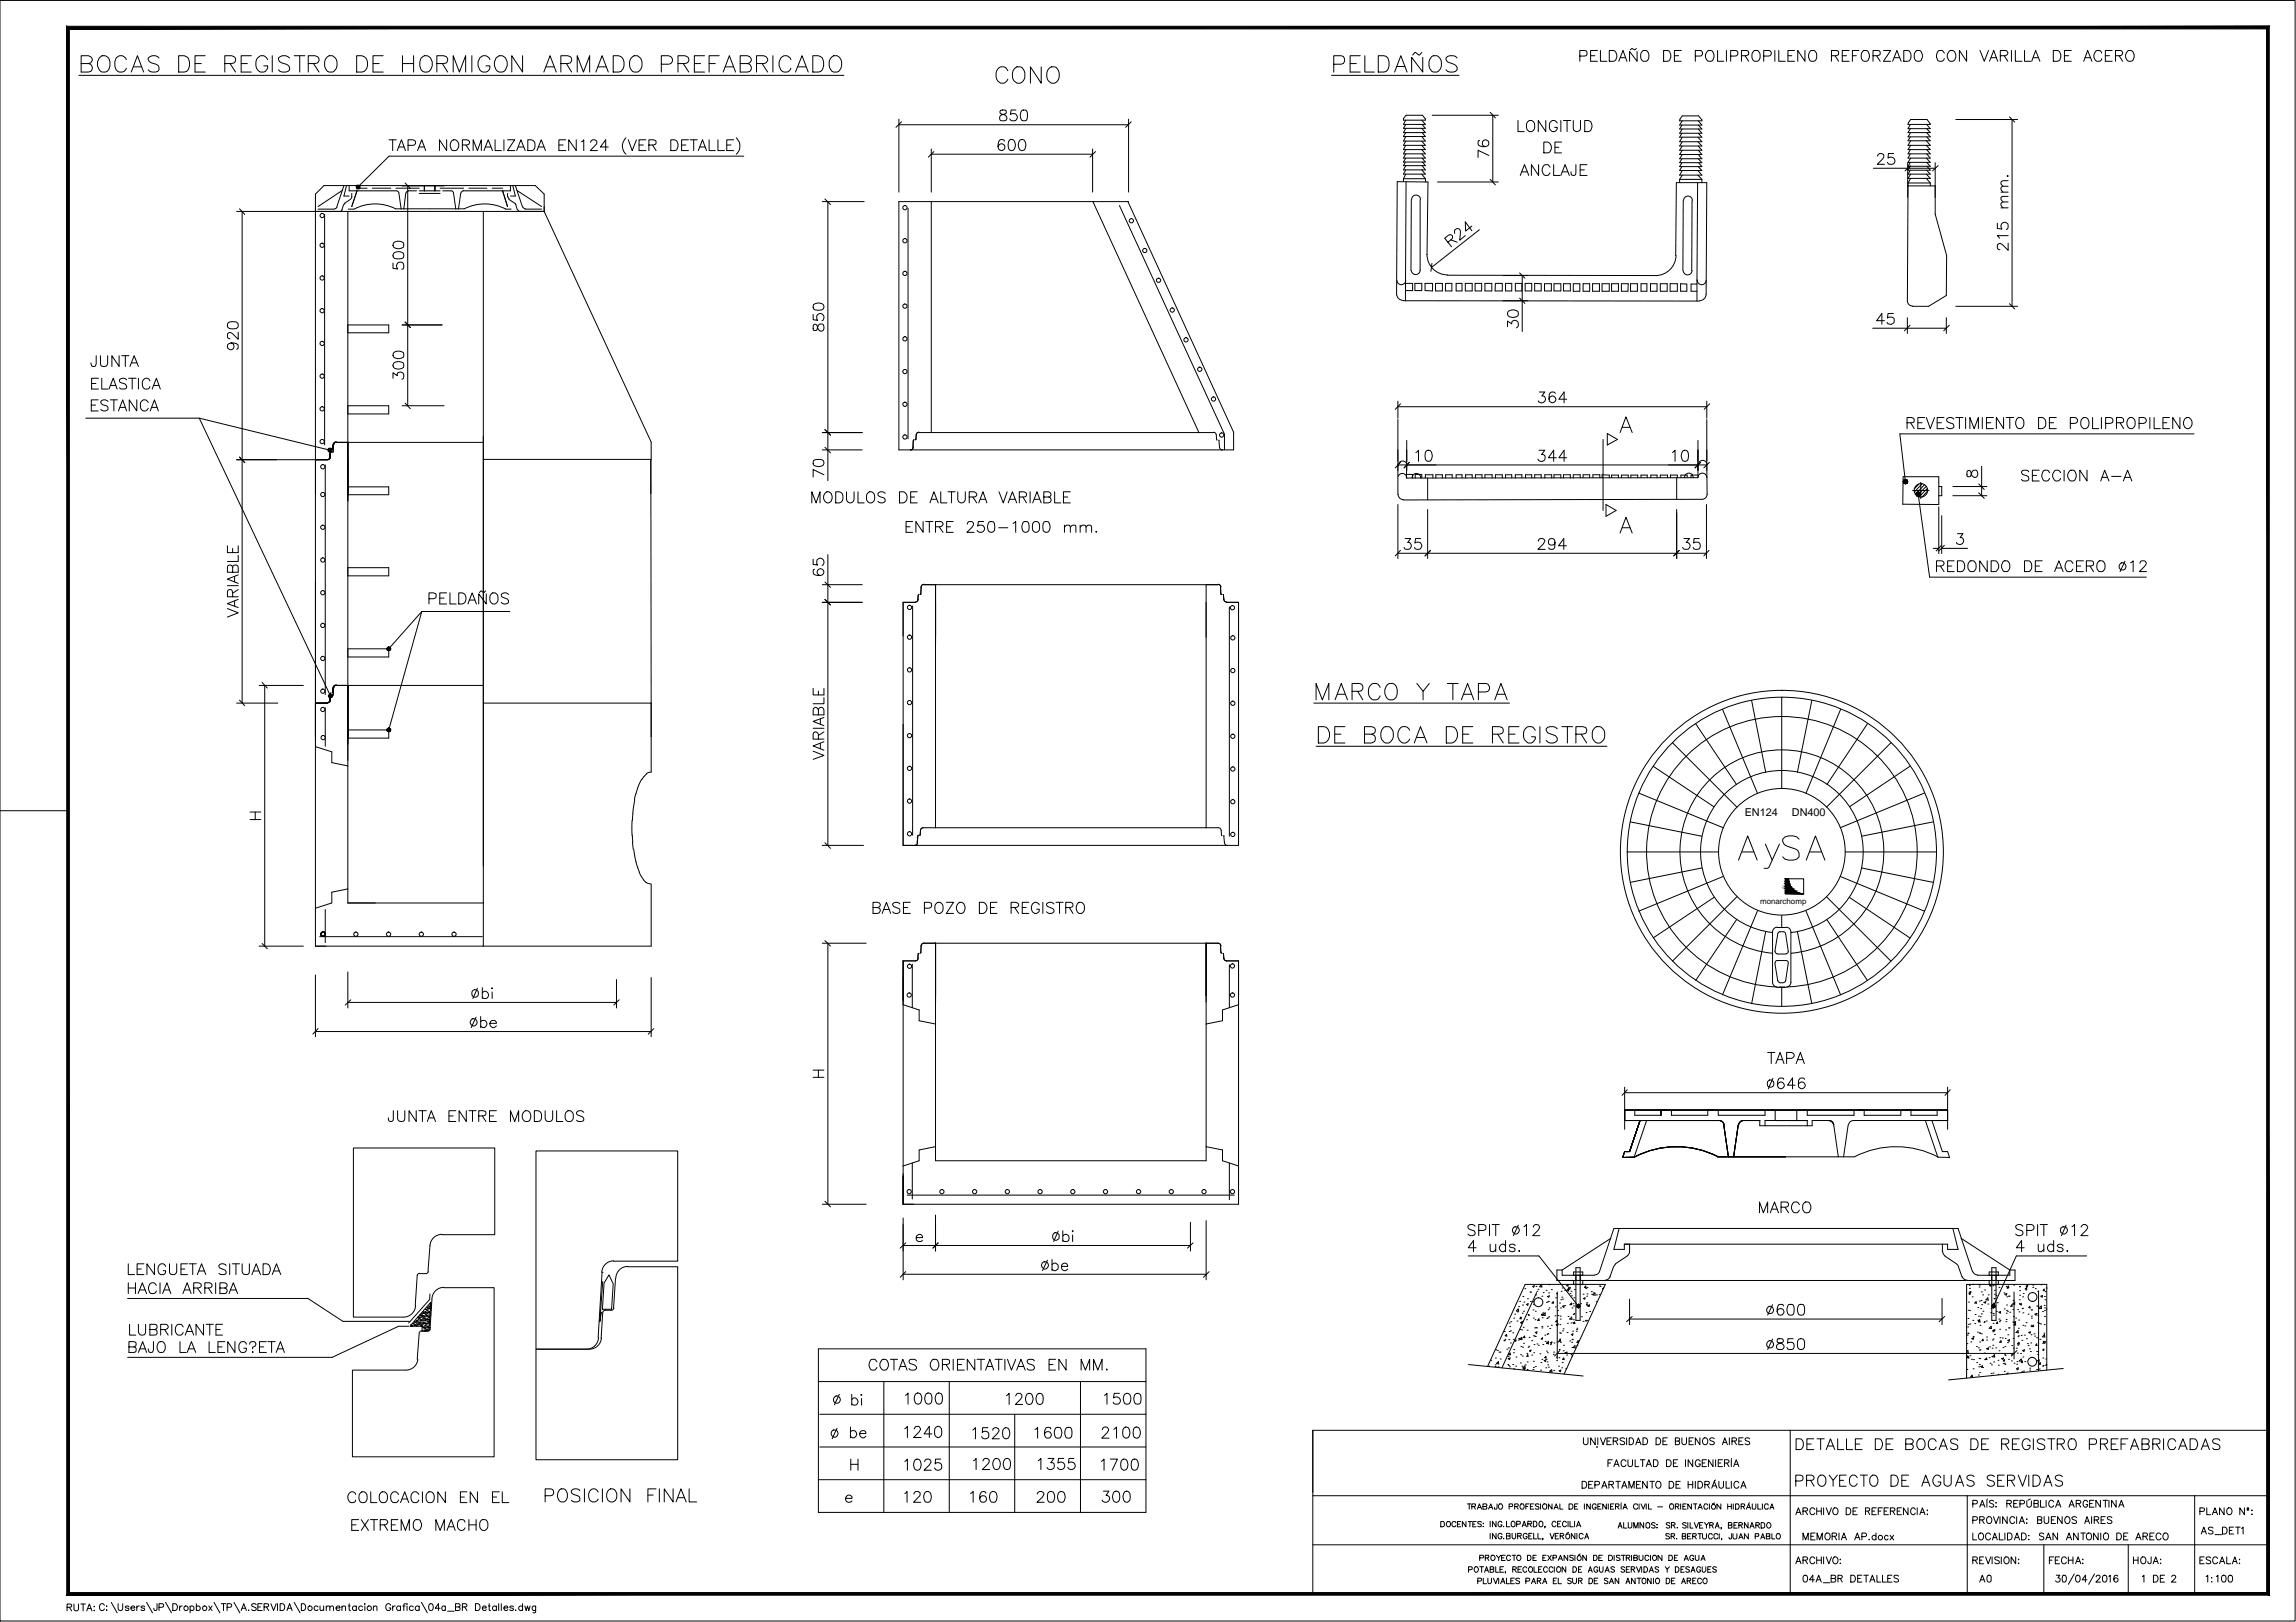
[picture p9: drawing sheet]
<svg xmlns="http://www.w3.org/2000/svg" width="297mm" height="210mm" viewBox="0 0 297 210" stroke-linecap="round" stroke-linejoin="round" font-family="sans-serif">
<defs><g id="words">
<g font-size="1.4">
<text x="225.7" y="105.6">EN124</text>
<text x="231.8" y="105.6">DN400</text>
</g>
<text font-size="1" x="227.7" y="116.9">monarchomp</text>
</g></defs>
<!-- layer: DETALLE -->
<g fill="none" stroke="#000" stroke-width=".13">
<path d="M181.9 18.3l-.3 .5h2.8l-.5-.5M181.9 18.8l-.3 .6h2.8l-.5-.6M181.9 19.4l-.3 .5h2.8l-.5-.5M181.9 19.9l-.3 .6h2.8l-.5-.6M181.9 16.6l-.3 .6h2.8l-.5-.6M181.9 17.2l-.3 .5h2.8l-.4-.5M181.9 17.7l-.3 .6h2.8l-.5-.6M181.9 15.6l-.3 .5h2.8l-.5-.5M181.9 16.1l-.3 .5h2.8l-.4-.5M181.9 14.9h2.1l.4 .5v.2h-2.8v-.3zM217.6 17.2l-.3 .6h2.9l-.5-.6M217.6 16.2l-.3 .5h2.9l-.5-.5"/>
<path d="M217.6 18.3l-.3 .6h2.9l-.5-.6M217.6 15h2.2l.4 .5v.1h-2.9zM217.6 19.4l-.3 .6h2.9l-.5-.6M217.6 18.9l-.3 .5h2.9l-.5-.5M217.6 20l-.3 .5h2.9l-.5-.5M217.6 16.7l-.3 .5h2.9l-.5-.5M217.6 17.8l-.3 .5h2.9l-.5-.5M217.6 15.6l-.3 .6h2.9l-.5-.6M247.1 19.4l-.3 .5h2.9l-.4-.5M247.1 19.9l-.3 .6h2.9l-.4-.6M247.1 16.7l-.3 .5h2.9l-.4-.5M247.1 17.7l-.3 .5h2.9l-.4-.5"/>
<path d="M247.1 16.1l-.3 .6h2.9l-.4-.6M247.2 18.2l-.4 .6h2.9l-.5-.6M247.2 18.8l-.4 .6h2.9l-.5-.6M247.2 15.5h2.1l.4 .6h-2.9zM247.2 17.2l-.4 .5h2.9l-.4-.5M40.8 27.4h29.6M41.1 27.1h2.2M43.6 26.8l-.3 .2M44.3 27.1l-.3 .3M44.3 24.7l-3.2 2M44.4 26.5l-.2 .6M44.5 24l-.9 2.8"/>
<path d="M44.6 26.3l-.1 .2M44.8 24l-.3 1.4h.7M45 27.4v89.5h17.5M45 27.1h.8M45.2 24v.7h6.1M45.3 25.8l-.7 .5M45.5 25v.5l-.1 .2M46.2 24.4h1.3M46.2 24.7l-.7 2M48.2 24.4h2.3M51.2 27h4.4M51.2 27a5.8 5.8 0 0 0-5.4 .1"/>
<path d="M51.2 24.4h3M51.3 24.7l.2 .1 .1 .2M51.6 25l.3 2.1M52.5 25l-.3 2.1M52.8 24.7h1.1M52.9 24.7l-.3 .1-.1 .2M54.2 24.7h1.4M54.2 25h1.4M54.9 24v.7M55.6 24h-13.7l-1.1 1.1v97.3h43.4v-8M55.6 24h13.7l1.1 1.1v2.3M55.6 24.7h1.3"/>
<path d="M55.6 27h4.4M55.6 25h1.3M56.3 24v.7M56.9 24.4h3.1M57.3 24.7h1.1l.2 .1 .1 .2M58.7 25l.3 2.1M59.6 25l-.3 2.1M60 24.7l-.3 .1v.2M60.1 27a5.8 5.8 0 0 1 5.3 .1M60.7 24.4h2.3M62.5 27.4v95M63.7 24.4h1.3"/>
<path d="M65 24.7l.7 2M65.4 27.1h.7M65.7 25v.5M65.7 25.5l.2 .2M65.8 25.8l.8 .5M66 24v.7h-6.1M66.3 24l.4 1.4h-.7M66.6 26.3l.1 .2M66.7 24l.9 2.8M66.7 26.5l.2 .6M66.9 24.7l3.2 2M67 27.1l.3 .3"/>
<path d="M67.7 26.8l.3 .2M67.9 27.1h2.2M70.4 27.4l13.8 29.8v2.3M120.5 26.1v29.9M141.4 26.1l13.7 29.9M145.9 26.1l13.7 29.8v2.3h-43.3v-32.1h29.7M180.7 38a.87 .87 0 0 0 .8 .9M180.7 36.3a.57 .57 0 0 0 .6 .5 .57 .57 0 0 0 .6-.5M181.5 38.9l38.3 .1M181.6 23.1h2.8M181.6 23.1v.4M181.8 36.7h1v.9h-1"/>
<path d="M181.8 21l-.2 .4h2.8l-.4-.4M181.9 22l-.3 .5h2.8l-.5-.5M181.9 22.5l-.3 .6M181.9 20.5l-.3 .5h2.8l-.4-.5M181.9 21.4l-.3 .6h2.8l-.4-.6M181.9 23.5l-.1 15.4M182.6 25.8l-.1 9.2M183 36.7h.9v.9h-.9zM183.7 25.8v9.2M183.7 35a.57 .57 0 0 1-.5 .5 .57 .57 0 0 1-.6-.5M183.8 25.8a.57 .57 0 0 0-.6-.6 .57 .57 0 0 0-.6 .6M183.9 22.5l.5 .6"/>
<path d="M184.4 37.6v-.9h.9v.9h-.9M184.4 23.1v.5M184.6 32.9l.1-9.3-3.9-.1-.1 14.5M184.6 32.9a2.65 2.65 0 0 0 2.7 2.7M185.7 36.7h.9v.9h-.9zM187 36.7h.8v.9h-.8zM188.4 36.7h.7v.9h-.7zM189.6 36.7h.9v.9h-.9zM190.8 36.7h.9v.9h-.9zM192.1 36.7h.9v.9h-.9zM193.5 36.7h.9v.9h-1zM194.8 36.7h.8v.9h-.8z"/>
<path d="M196 36.7h.9v.9h-.9zM197.3 36.7h.9v.9h-.9zM198.5 36.7h.9v.9h-.9zM199.8 36.7h.9v.9h-.9zM201 36.7h.9v.9h-.9zM202.3 36.7h.9v.9h-.9zM203.5 36.7h.9v1h-.9zM204.8 36.7h.9v1h-.9zM206 36.7h.9v1h-.9zM207.3 36.7h.9v1h-.9zM208.5 36.7h.9v1h-.9zM209.8 36.7h.9l-.1 1h-.8z"/>
<path d="M210.9 36.7h.9v1h-.9zM212.3 36.7h.8v1h-.8zM213.5 36.7h.9v1h-.9zM214.8 36.7h.9v1h-.9zM216.1 36.7h.9v1h-.9zM216.8 33.1l.1-9.5h3.9l-.1 14.5a.87 .87 0 0 1-.8 .8M216.8 33a2.65 2.65 0 0 1-2.6 2.7l-27-.1M217.3 23.2v.4M217.3 23.2h2.9M217.4 36.7l.8 .1v.9h-.8zM217.6 20.5l-.3 .6h2.9l-.5-.6M217.6 21.6l-.3 .5h2.9l-.5-.5"/>
<path d="M217.6 21.1l-.3 .5h2.9l-.4-.5M217.6 22.1l-.3 .6h2.9l-.5-.6M217.6 22.7l-.3 .5M217.8 26l-.1 9M218.9 35a.57 .57 0 0 1-.5 .6 .57 .57 0 0 1-.6-.6M218.9 26v9M218.9 25.9a.57 .57 0 0 0-.5-.5 .57 .57 0 0 0-.6 .5M219.5 36.8h-.7v.9h.7M219.6 36.2h.1M219.6 36.3a.57 .57 0 0 0 .6 .5 .57 .57 0 0 0 .5-.5M219.6 23.6l-.1 15.4M219.7 22.7l.5 .5"/>
<path d="M220.2 23.2v.4M246.8 38.9a.66 .66 0 0 0 .6 .7M246.8 24.1h3.6v3.6l1.4 5.4v5.1l-2.3 1.4h-2.1M246.8 23.7h2.9M246.8 24.1v14.9M246.8 23.7v.4M247.1 22l-.3 .5h2.9l-.4-.5M247.1 21.5l-.3 .5h2.9l-.4-.5M247.1 21l-.3 .5h2.9l-.4-.5M247.2 22.5l-.4 .6h2.9l-.5-.6M247.2 20.5l-.4 .5h2.9l-.5-.5M247.2 23.1l-.4 .6"/>
<path d="M249.2 23.1l.5 .6M249.7 23.7v.4M40.8 59.5h1.6M42.7 59.1l-.2 .3-.2 .1M42.7 58.3l-.1 .9M42.8 58.6l-.1 .6M42.8 59.1l-.2 .3-.2 .1M42.8 58.2h.1M42.9 58.5l-.1 .1M43.1 58.1l-.1 .1M43.1 57.6l-.1 .5M43.1 58.5h-.1"/>
<path d="M43.1 57.6v.9M43.4 57.2h19.1M43.5 57.2l-.4 .2v.2M43.5 57.2l-.3 .2v.2M45 42.1h5.3v1h-5.3M45 52.5h5.3v1.1h-5.3M62.5 59.5h21.7M118.2 57l-.1 .9M118.2 57.9l-.2 .3h-.2M118.3 56.9l-.1 .1M118.9 56h38.2M118.9 55.9l-.3 .2-.2 .8"/>
<path d="M157 55.9l.3 .2 .1 .8M157.4 56.9l.1 .1M157.7 57h.1M157.7 57l.1 .9M157.8 57.9v.2l.3 .1M180.8 54.3v5.4M182 57v2.7M219.7 57v2.6M220.8 54.3v5.3M45 63h5.3v1h-5.3M45 73.5h5.3v1h-5.3M84.2 63.9v-4.4v31.5"/>
<path d="M118.4 77.9h-1.6v31.5h43.4v-31.5h-1.5M118.8 77.5l-.2 .4h-.2M118.8 77l-.1 .6M118.9 76.9l-.1 .1M119.2 76l-.1 .9M119.5 75.7h38.1M119.5 75.6l-.3 .2v.2M121 75.7v31.4M156 75.7v31.4M157.6 75.6l.3 .2v.2M157.9 76v.9M158 76.9h.1"/>
<path d="M158.2 76.9l.1 .1M158.3 77l.1 .7 .3 .2M180.8 60.3v3.7M180.9 61.7a.57 .57 0 0 1 .6-.4 .57 .57 0 0 1 .5 .5M180.9 64l.2 .5 .4 .2M180.9 60.2a.57 .57 0 0 1 .6-.5 .57 .57 0 0 1 .5 .5M182 60.3l-.1 1.6 37.8-.1M182 61.4h.8v.5M182.8 61.5l-.1 .3M182.8 61.5a.57 .57 0 0 1 .6-.2 .57 .57 0 0 1 .4 .6M183.1 61.9v-.5h.8v.5M184.4 61.9v-.5h1v.5"/>
<path d="M184.7 61.9v2.8M185.8 61.9v-.5h.8v.5M187 61.9v-.5h.9v.5M188.4 61.9v-.5h.7v.5M189.6 61.9v-.5h.9v.5M190.9 61.9v-.5h.8v.5M192.1 61.9v-.5h.9v.5M193.5 61.9v-.5h.9v.5M194.8 61.9v-.5h.8v.5M196 61.9v-.5h.9v.5M197.4 61.9v-.5h.8v.5M198.5 61.9v-.5h.9v.5"/>
<path d="M199.9 61.9v-.5h.8v.5M201 61.9v-.5h.9v.5M202.3 61.9v-.5h.9v.5M204.4 61.8v-.4h-.9v.5M204.8 61.8v-.4h.9v.4M206.1 61.8v-.4h.9v.4M207.3 61.8v-.4l.9 .1v.3M208.5 61.8v-.3h.9v.3M209.8 61.8v-.3h.9v.3M211 61.8v-.3h.9v.3M212.3 61.8v-.3h.8v.3M213.6 61.8v-.3h.8v.3"/>
<path d="M214.8 61.8v-.3h.9v.3M216.1 61.8v-.3h.9v.3M216.9 61.8v2.9M217.5 61.8v-.3h.8v.3M217.9 61.8l.1-.3a.57 .57 0 0 1 1 0l.1 .3M219.7 60.2v1.6M219.7 61.5h-.9v.3M219.7 61.8a.57 .57 0 0 1 .5-.6 .57 .57 0 0 1 .6 .6M219.7 60.1a.57 .57 0 0 1 .6-.5 .57 .57 0 0 1 .6 .6M220.8 60.2l.1 3.8M220.9 64l-.2 .4-.5 .2-38.7 .1M246.2 61.7h4.6v3.6l-4.6-.1z"/>
<path d="M247.4 63.5h2.2M248.2 62.7l-.6 .6M248.5 62.4v2.1M248.7 62.6l-1.1 1.1M249 62.8l-1.2 1.2M249.2 63l-1.2 1.2M249.3 63.2l-1.1 1.1M249.3 63.6l-.7 .8M250.8 63h.4v1.1h-.4M40.8 91h1.6M40.8 96.6l2.1 .7v1.4l2.1 .4M42.7 90.6l-.2 .3h-.2"/>
<path d="M42.7 89.8l-.1 .8M42.8 90.1l-.1 .5M42.8 90.6l-.2 .3h-.2M42.8 89.7h.1M42.9 90h-.1M43.1 89.6h-.1M43.1 89l-.1 .6M43.1 89.9l-.1 .1M43.1 89v.9M43.4 88.7h19.1M43.5 88.7l-.4 .1v.2M43.5 88.7l-.3 .1v.2"/>
<path d="M45 84h5.3v1h-5.3M45 94.5h5.3v1h-5.3M62.5 91h21.7M84.2 91v8.9l-.6 .2M213.9 99.2l7.8 5.2M216.4 96.1l8.3 8.4M219.4 93.7l5.3 7.8M222.8 91.8l4.6 10.9M226.6 90.6l1.8 9.3M230.5 90.3v11.7M234.4 90.6l-1.9 9.3M238.1 91.8l-4.5 10.9"/>
<path d="M241.6 93.7l-5.3 7.8M244.6 96.1l-8.3 8.4M247.1 99.2l-7.8 5.2M45 115l-2.1 .5v1.4l-2.1 .6M81.7 107.2l.1 .9M81.8 106.2l-.1 .9M81.8 108.1l.1 .9M81.8 109l.1 .9M81.9 105.2l-.1 1M82 104.4l-.1 .8M82 109.9l.1 .9M82.1 110.8l.2 .7"/>
<path d="M82.1 103.5l-.1 .9M82.2 102.7l-.1 .8M82.3 111.5l.2 .8M82.5 102l-.2 .7M82.5 112.3l.2 .6M82.7 112.9l.6 .9M83 100.8l-.5 1.2M83.3 113.9l.3 .3M83.6 114.2l.3 .1M83.6 100.2l-.6 .7M83.9 114.3l.3 .1M118.7 109l-.2 .4h-.2"/>
<path d="M118.7 108.2v.9M118.8 108.1l-.1 .1M119 108v.1M119.1 107.5l-.1 .5M119.4 107.1h38.2M119.4 107.1l-.3 .2v.2M157.6 107.1l.2 .1a1.09 1.09 0 0 1 .3 .9M158.3 108.1l.1 .1M158.3 108.2l.2 1 .3 .2M210.5 110.3h11.8M210.9 106.4l9.3 1.8M212 102.6l10.9 4.5"/>
<path d="M220.2 112.3l-9.3 1.9M221.7 116.1l-7.8 5.3M222.9 113.4l-10.9 4.5M224.7 119l-5.3 7.9M224.7 116l-8.3 8.4M224.9 111.3l1.2-3.1 1.2 3.1M225.4 110.3h1.5M227.4 117.9l-4.6 10.8M228.4 109.2l.9 2.1 .9-2.1M229.3 111.3l-.4 .9-.2 .2h-.5M229.9 120a.61 .61 0 0 0-.6 .6v6.5M230.5 118.5v1.5"/>
<path d="M231 113.7h2.3v2h-2.3zM231.1 120a.61 .61 0 0 1 .6 .6v6.5M231.4 113.7a1.97 1.97 0 0 0 2 2M232.7 108.6a1.46 1.46 0 0 0-2.1 0 .83 .83 0 0 0 .7 .9l.9 .3a.82 .82 0 0 1 .5 1.1 1.46 1.46 0 0 1-2.1 0M233.6 117.9l4.5 10.8M233.7 111.3l1.2-3.1 1.2 3.1M234.1 110.3h1.5M236.3 116l8.3 8.4M236.3 119l5.3 7.9M238.1 113.4l10.9 4.5M238.7 110.3h11.8M239.3 116.1l7.8 5.3"/>
<path d="M240.8 112.3l9.3 1.9M249 102.6l-10.9 4.5M250.1 106.4l-9.3 1.8M116.8 130l2.1 .7v1.4l2.1 .4M118.8 124l-.2 .3h-.2M118.8 123.4l-.1 .6M118.9 123.4h-.1M119.1 123.3h.1M119.2 122.4l-.1 .9M119.5 122.1h38.1l.3 .1v.2M119.5 122.1l-.3 .1v.2M121 122.1v28.1h35v-28.1"/>
<path d="M157.9 122.4v.9M158 123.3h.1M158.2 123.4h.1a1.08 1.08 0 0 0 .2 .9h1.7v31.5h-43.4v-31.5h1.6M160.2 130l-2 .7v1.4l-2.2 .4M228.4 120.6l-1.8 9.3M229.3 127.1a.61 .61 0 0 0 .6 .6M229.3 123.4a13.2 13.2 0 0 1-10-20.1 13.2 13.2 0 0 1 22.4 0 13.2 13.2 0 0 1-10 20.1M229.3 120.7a10.5 10.5 0 0 1-7.7-16.1 10.5 10.5 0 0 1 17.8 0 10.5 10.5 0 0 1-7.7 16.1M229.6 124.6l.4 2.3 .1 .2h.2M229.7 123.1v.2l.2 .1M229.8 127.7a17.5 17.5 0 0 1-14.3-26.4 17.5 17.5 0 0 1 30.1 0 17.5 17.5 0 0 1-14.4 26.4M229.9 127.8h1.2"/>
<path d="M229.9 120h1.2M229.9 123.5h1.2M230 120.8l-.4 2.3M230.1 127.7h.8M230.3 120.6h.4M230.3 127.2h.4M230.3 120.6h-.2l-.1 .2M230.5 127.8v2.5M230.7 120.6h.2l.1 .2M231 126.9l-.1 .2h-.2M231 120.8l.4 2.3M231.1 124.3h-1.3l-.1 .3"/>
<path d="M231.1 124.3l.2 .1v.2M231.3 123.1v.2l-.2 .1M231.4 124.6l-.4 2.3M231.7 127.1a.61 .61 0 0 1-.6 .6M232.5 120.6l1.9 9.3M57.1 159.8h6.9v-11.2h-18.3v21.8h6.5M57.2 159.7a1.54 1.54 0 0 0-1.6 1.5l-.2 3.3M121 148.4l-2.1 .4v1.4l-2.1 .7M156 148.4l2.2 .4v1.4l2 .7M208.8 159l-1.9 5.6M208.8 159h44.5l1.9 5.6M209.5 159l-.7 2.7h1.3v-.7h41.9v.7h1.3l-.7-2.7"/>
<path d="M211.5 143.7v.6h3.4v-.6M212.2 145l-1.4 4h-.6l-.3 .8 1.5-.1 1.6-4.7M216.2 143.7v.6h4.7v-.6M222.2 149.7h8.8M222.2 149.7a11.7 11.7 0 0 0-10.7 0M222.3 143.7v.6h6v-.6M223 145.6l.6 4.1M224.9 145.6l-.6 4.1M224.9 145.6a.66 .66 0 0 1 .7-.6h2.1v.7h3.3M229.7 143.7v1.3M231 143.7h-20.8v1.3h12.2a.66 .66 0 0 1 .6 .6M231 145h-2.7v.7"/>
<path d="M231.1 143.7h20.9v1.3h-12.2a.66 .66 0 0 0-.7 .6M231.1 145h2.7v.7M231.1 149.7h8.8M232.5 143.7v1.3M233.8 143.7v.6h6.1v-.6M236.6 145h-2.2v.7h-3.3M236.6 145a.66 .66 0 0 1 .6 .6M237.2 145.6l.6 4.1M239.1 145.6l-.6 4.1M240 149.7a11.7 11.7 0 0 1 10.7 0M241.2 143.7v.6h4.7v-.6M247.2 143.7v.6h3.4v-.6"/>
<path d="M249.1 145l1.6 4.7 1.5 .1-.2-.8h-.7l-1.4-4M53.1 171.5l.1 .1M53.1 171.6h.1M53.1 171.5h.1M53.1 171.5l2.7-3-.3 3.5M53.2 171.6h.1M53.2 171.6h1.4v.6h.8l.1-.3M53.3 171.5h.1M53.3 171.6h.1M53.4 171.3h.1M53.5 171.3h.1M53.5 171.5h.1"/>
<path d="M53.6 171.5h.1M53.6 171h.1M53.6 171.1h.1M53.7 171.5h.1M53.7 171.4h.1M53.7 171.1h.1M53.8 171.2h.1M53.8 171.5h.1M53.8 168.9a1.54 1.54 0 0 1-1.6 1.5M53.8 171h.1M53.8 171.6h.1M53.8 170.9h.1"/>
<path d="M53.8 171.3h.1M53.9 171.6h.1M53.9 170.9h.1M53.9 171h.1M54 171.4h.1M54 171.1h.1M54 170.5h.1M54 171.3h.1M54.1 175.9a1.54 1.54 0 0 1-1.6 1.4M54.1 171.4h.1M54.1 171h.1M54.1 170.8h.1"/>
<path d="M54.1 170.4h.1M54.1 170.7h.1M54.1 171.5h.1M54.1 171.1h.1M54.1 170.5h.1M54.2 171.3h.1M54.2 170.6h.1M54.2 171.1h.1M54.2 171.4h.1M54.2 170.4h.1M54.2 172.6l-.2 3.3M54.3 170.4h.1"/>
<path d="M54.3 164.8h.8M54.3 164.8h-.2l-.1 .3-.3 3.8M54.3 171.2h.1M54.3 170.9h.1M54.3 171.3h.1M54.3 171h.1M54.3 170.6h.1M54.3 170.2h.1M54.4 170.8h.1M54.4 170.1h.1M54.4 171.5h.1M54.4 170.9h.1"/>
<path d="M54.4 170.4h.1M54.4 171.6h.1M54.5 170.2h.1M54.5 171.3h.1M54.5 170.3h.1M54.5 170.9h.1M54.5 171.1h.1M54.5 170.8h.1M54.5 170.4h.1M54.5 170.1h.1M54.5 172.2l-.2 .2-.1 .1M54.6 171.6h.1"/>
<path d="M54.6 171h.1M54.6 170.3h.1M54.6 171.3h.1M54.6 170.2h.1M54.6 169.9h.1M54.6 171.5h.1M54.6 170.4h.1M54.7 170.7h.1M54.7 171.8h.1M54.7 169.8h.1M54.7 170h.1M54.7 171.3h.1"/>
<path d="M54.7 170.4h.1M54.7 169.9h.1M54.7 171.1h.1M54.8 171.1h.1M54.8 170.8h.1M54.8 171.3h.1M54.8 170.9h.1M54.8 170.6h.1M54.8 170.2h.1M54.8 172h.1M54.8 171.6h.1M54.9 172.2h.1"/>
<path d="M54.9 171.2h.1M54.9 170.4h.1M54.9 171.8h.1M54.9 170.8h.1M54.9 170.6h.1M54.9 170h.1M54.9 169.8h.1M54.9 172h.1M54.9 171.9h.1M54.9 171.3h.1M54.9 170.7h.1M54.9 171.5h.1"/>
<path d="M54.9 169.9h.1M55 171.6h.1M55 170.9h.1M55 169.8h.1M55 170.4h.1M55 170.1h.1M55 169.7h.1M55 172.2h.1M55 171.3h.1M55 170.8h.1M55 169.9h.1M55 169.4h.1"/>
<path d="M55 171.8h.1M55 171.5h.1M55 171.1h.1M55 170.7h.1M55.1 170.1h.1M55.1 169.5h.1M55.1 172h.1M55.1 170.2h.1M55.1 172.1h.1M55.1 171.5h.1M55.1 170.8h.1M55.1 171.3h.1"/>
<path d="M55.1 171.7h.1M55.1 170.3h.1M55.2 172.1h.1M55.2 169.9h.1M55.2 170.7h.1M55.2 171.7h.1M55.2 171.3h.1M55.2 170.3h.1M55.2 170.2h.1M55.2 169.6h.1M55.2 169.2h.1M55.2 170h.1"/>
<path d="M55.2 169.4h.1M55.2 171h.1M55.2 170.6h.1M55.3 171.6h.1M55.3 171h.1M55.3 170.3h.1M55.3 169.6h.1M55.3 171.8h.1M55.3 170.7h.1M55.3 172.2h.1M55.3 170.8h.1M55.3 172h.1"/>
<path d="M55.3 171.1h.1M55.3 169.3h.1M55.3 169.4h.1M55.4 172.2h.1M55.4 171.7h.1M55.4 170.8h.1M55.4 164.5l-.2 .3h-.1M55.4 169.1h.1M55.4 171.2h.1M55.4 170.4h.1M55.4 169.3h.1M55.4 169.9h.1"/>
<path d="M55.4 169h.1M55.5 171.8h.1M55.5 171.1h.1M55.5 170.4h.1M55.5 169.8h.1M55.5 169.2h.1M55.5 170.1h.1M55.5 169.7h.1M55.5 169.3h.1M55.5 170.5h.1M55.5 171.5h.1M55.5 170.7h.1"/>
<path d="M55.5 171.4h.1M55.5 170.9h.1M55.5 169.1h.1M55.5 171.2h.1M55.6 170.3h.1M55.6 168.9h.1M55.6 170h.1M55.6 169.3h.1M55.6 168.7h.1M55.6 170.2h.1M55.6 167.4v.8l-2.7 3M55.7 172l-.2 .2-1 .1"/>
<path d="M55.7 169.5h.1M55.7 168.9h.1M55.7 169.2h.1M55.7 168.8h.1M57.4 166.6h6.5v21.9h-18.3v-11.2h6.9M57.4 166.6a1.54 1.54 0 0 0-1.5 1.5l-.3 3.9M77.8 173.2a1.54 1.54 0 0 1-1.5 1.4M77.9 164.6h.1M77.9 164.6l-.5 8.5M78 165.8l-.4 5.2 .2-1.2M78.3 169.6h.8M78.3 169.6l-.3 .1v.2l-.2 3.3"/>
<path d="M78.8 165l.5 1.1-.2 3.3h-1.2l.2-3.4zM79.4 163.2h8.3v-14.3h-18.4v25.7h6.6a1.54 1.54 0 0 0 1.5-1.5M79.4 163.2a1.54 1.54 0 0 0-1.5 1.4M79.4 169.3v.1l-.3 .2M79.6 165.5l-.2 3.8M81.2 163.9h6.5v25h-18.4v-14.3h6.9M81.2 163.9a1.54 1.54 0 0 0-1.5 1.5M190 176.6l14.8 1.5M192.4 176.8l4.9-10.6h10.4l-5.3 11.6M202.1 164.4h-.7v1.3h52.9M202.1 164.4v.6h4.2M203.6 165v-.4h1.2v.4"/>
<path d="M203.6 165.7v.5M203.9 164.1h.5v6.8h-.5zM204.8 165.7v.5M206.9 164.5l-.1 .3-.5 .2M208.3 165.2l-.1 .3-.5 .2M208.4 160.2l-6.3 4.2M208.7 163.9l-.4 1.3M209 163.6l-.2 .3M210.5 162.5l-1.5 1M210.8 161v1.2l-.3 .3M251.3 161v1M251.3 162l.1 .2 .2 .3"/>
<path d="M251.6 162.5l1.7 1.2 .5 1.5M253.7 160.2l6.3 4.2M253.9 165.2l.1 .3 .5 .2M255.2 164.5l.2 .3 .4 .2M257.3 165v-.4h1.2v.4M257.3 165.7v.5M257.7 164.1h.5v6.8h-.5zM258.5 165.7v.5M260 164.4h.7v1.3h-6.2M260 164.4v.6h-4.2M264.8 177.3v-11.1h-10.4v12.1M266.9 177.1l-14.8 1.5"/>
<circle cx="248.5" cy="63.5" r=".87"/>
<circle cx="230.5" cy="110.2" r="20.9"/>
<circle cx="230.5" cy="110.2" r="8.2"/>
<circle cx="230.5" cy="110.2" r="20"/>
</g>
<!-- layer: 2 -->
<g fill="none" stroke="#000" stroke-width=".13">
<path d="M116.3 15.4v9.5M116.3 16.1h29.7M120.5 19.3v5.6M120.5 20h20.9M129.5 14.3l-.1 .3 .2 .1a.65 .65 0 0 1 .7 .7l-.1 .1a.55 .55 0 0 1-.9-.1 .43 .43 0 0 1 .4-.6l.3-.1a.3 .3 0 0 0 .1-.4zM130 18.3a.41 .41 0 0 0-.4-.3 .41 .41 0 0 0-.4 .3 .81 .81 0 0 0 .3 1.2 .45 .45 0 0 0 .5-.4 .45 .45 0 0 0-.4-.5 .45 .45 0 0 0-.5 .4M130.6 18.1a.43 .43 0 0 1 .7 .2 .73 .73 0 0 1-.5 1.2 .64 .64 0 0 1-.4-.8zM131.4 14.2h-.6l-.1 .6a.51 .51 0 0 1 .8 0 .51 .51 0 0 1-.1 .8 .51 .51 0 0 1-.8-.2M132 18.1a.43 .43 0 0 1 .6 .2 .73 .73 0 0 1-.4 1.2 .89 .89 0 0 1-.2-1.4zM132.2 14.3a.51 .51 0 0 1 .7 .2 1.51 1.51 0 0 1-.1 1.1 .51 .51 0 0 1-.7-.2 1.12 1.12 0 0 1 .1-1.1zM141.4 19.3v5.6M146 15.4v9.5"/>
<path d="M185.3 14.9h8.5M191.4 18.2h-.1a.51 .51 0 0 0 .2 .7 1 1 0 0 0 1.1-.1 .45 .45 0 0 0-.2-.7 .45 .45 0 0 0-.6 .3 .45 .45 0 0 0 .4 .6M193.1 14.9v8.7M245 19.9h-.7v.6a.49 .49 0 0 1 .8 .1 .49 .49 0 0 1-.6 .7l-.2-.1-.1-.2M253 15.5h8M260.3 15.5v24.1M30.6 27.4h10.2M31.3 27.4v63.6M50.8 34.1v.6l.6 .1a.5 .5 0 0 1 0-.7 .5 .5 0 0 1 .7 0 .5 .5 0 0 1-.1 .8M50.9 32.8a1.03 1.03 0 0 1 1.3 0 .51 .51 0 0 1-.2 .7 1.37 1.37 0 0 1-1.1-.2l-.1-.2zM50.9 31.4a1.03 1.03 0 0 1 1.3 0 .51 .51 0 0 1-.2 .7 .85 .85 0 0 1-1.2-.3zM52 24.1h5.4"/>
<path d="M52.7 24.1v28.4M105.2 39.4a.88 .88 0 0 1 1.4 .2l-.1 .4a1.23 1.23 0 0 1-1.3 0zM106.4 26.1h5.4M107.1 26.1v36.1M186 23.6h7.8M187.3 31.3l.5-.3a.36 .36 0 0 0 0-.5l-.1-.1-.3 .1-.5 .3 .9 1.1M187.7 31l.8 .3M188.2 30.2a.47 .47 0 0 1 .4-.6h.2l.1 .3-.1 1.2 .8-.6M190.4 29.3l-.8 .6v-1.2l.8 1.2M191.4 29.7l-6.2 4.9M192.6 20.1l-1.4-.7v1M194.4 38.9h3.3"/>
<path d="M194.5 35.7h3.2M196.9 35.7v7.2M242.4 21.8h8M242.9 20.2l.3-.3h.3a.34 .34 0 0 1 .2 .5l-.8 .9h.9M246.8 21.1v4.4M250.4 21.1v4.4M253 39.6h8M258.4 28.9v.7h.6a.5 .5 0 0 1-.1-.7 .5 .5 0 0 1 .8 0 .5 .5 0 0 1-.2 .8M258.9 26.9h.9M258.9 24.9h.9M259.8 22.7v.1h-.1zM259.8 31.5v.9l-.7-.7a.38 .38 0 0 0-.4-.2 .38 .38 0 0 0-.3 .3v.4l.3 .1"/>
<path d="M259.8 30.5h-1.4l.3 .3M259.8 26.1h-.7l-.1 .1-.1 .4 .2 .3M259.8 25.4l-.8 .1-.1 .3 .2 .3M259.8 24.1h-.7l-.1 .1-.1 .3 .2 .4M259.8 23.4h-.7l-.1 .1-.1 .3 .2 .3M29.5 41.8a1.1 1.1 0 0 1 1.3 0 .51 .51 0 0 1-.2 .7 1.3 1.3 0 0 1-1.1-.2zM29.9 44.4a.44 .44 0 0 1 .4 .5 .44 .44 0 0 1-.6 .3 .44 .44 0 0 1-.2-.6 1.02 1.02 0 0 1 1.3 0v.5l-.2 .1M30.6 59.5h10.2M30.8 43v.9l-.7-.7a.38 .38 0 0 0-.4-.2 .38 .38 0 0 0-.3 .3l.1 .4 .3 .1M50.8 49v-.8l.6 .4a.44 .44 0 0 1 .5-.5 .44 .44 0 0 1 .3 .6v.3l-.2 .1M50.9 47a1.03 1.03 0 0 1 1.3 0 .51 .51 0 0 1-.2 .7 .85 .85 0 0 1-1.2-.4zM50.9 45.6a1.03 1.03 0 0 1 1.3 0 .51 .51 0 0 1-.2 .7 .85 .85 0 0 1-1.2-.3z"/>
<path d="M52 52.5h5.4M52 42.1h5.2M105.2 40.7v.7l.6 .1a.5 .5 0 0 1-.1-.8 .5 .5 0 0 1 .8 .1 .5 .5 0 0 1-.2 .7M105.2 42.1a.58 .58 0 0 0 .2 .7l.3-.1v-.1a.59 .59 0 0 1 .6-.7 .49 .49 0 0 1 .3 .6 .49 .49 0 0 1-.5 .4 .91 .91 0 0 1-.4-.8l-.2-.1zM105.2 59.6a1.26 1.26 0 0 1 1.3 0 .45 .45 0 0 1-.2 .7 1.12 1.12 0 0 1-1.1-.1zM106.4 56h5.1M106.4 58.2h5.1M180.8 51.9v2.2M180.8 58.2v2.7M180.8 52.6h40M182 58.2v2.7M183.2 58.6l.3-.3v1.4"/>
<path d="M184.5 58.3a.43 .43 0 0 1 .7 .3 .73 .73 0 0 1-.5 1.1 .64 .64 0 0 1-.3-.8zM195 42.3v-.8l.6 .4a.45 .45 0 0 1 .5-.4 .45 .45 0 0 1 .3 .6v.2l-.2 .1M195.1 40.3a1.03 1.03 0 0 1 1.3 0 .51 .51 0 0 1-.2 .7 .85 .85 0 0 1-1.2-.3zM199.1 58.3h.8l-.5 .5a.46 .46 0 0 1 .5 .5 .46 .46 0 0 1-.6 .4l-.2-.1-.1-.2M199.1 50.7h.8l-.4 .5a.47 .47 0 0 1 .4 .7 .47 .47 0 0 1-.8 .1l-.1-.1M201.2 50.9a.46 .46 0 0 0-.6-.1 1.36 1.36 0 0 0-.2 1.1 .45 .45 0 0 0 .8 .1 .45 .45 0 0 0-.2-.7 .45 .45 0 0 0-.6 .4M201.3 59.2h-1l.7-.9v1.4M202.7 59.2h-1l.7-.9v1.4M202.7 51.7h-1l.7-1v1.4M216.4 58.6l.3-.3v1.4M217.7 58.3a.43 .43 0 0 1 .7 .3 1.43 1.43 0 0 1-.1 1 .43 .43 0 0 1-.7-.2 1.05 1.05 0 0 1 .1-1.1zM219.7 58.2v2.7"/>
<path d="M220.8 51.9v2.2M220.8 58.2v2.7M242.3 42.5h9.5M243.8 41.5h-1l.7-.9v1.4M244.9 40.6h-.6l-.1 .6a.5 .5 0 0 1 .7-.1 .5 .5 0 0 1 0 .8 .49 .49 0 0 1-.8-.2M246.8 41.1v2.1M251.8 41.1v2.1M29.4 78.8l1.4 .5-1.4 .6M29.4 70.6v.9h1.4v-.9M29.4 75.8h1.4M30.1 77.2v-.6l-.1-.3h-.5l-.1 .3v.6h1.4M30.1 73.5v-.2l.3-.2 .3 .1 .1 .3v.6h-1.4v-.6l.1-.3h.5l.1 .3v.6"/>
<path d="M30.1 71v.5M30.4 74.6v.7M30.4 77.8v.6M30.8 77.6l-1.4 .5 1.4 .5M30.8 74.4l-1.4 .5 1.4 .6M30.8 71.9v.8h-1.4M30.8 76.3l-.7 .5M105.2 72.4v.6l.6 .1a.5 .5 0 0 1-.1-.7 .5 .5 0 0 1 .8 0 .5 .5 0 0 1-.2 .8M105.4 73.7a.41 .41 0 0 0 .1 .7 .79 .79 0 0 0 1.1-.3 .44 .44 0 0 0-.4-.5 .44 .44 0 0 0-.5 .4 .44 .44 0 0 0 .4 .5M106.4 77.9h5.1M106.4 75.7h5.1M106.6 61.4l-1.4-.6v.9"/>
<path d="M107.1 71.8v37.6M180.8 60.2h5M180.8 71.6h40M180.8 65.3v7M181.8 69.7h.7l-.4 .5a.46 .46 0 0 1 .5 .5 .46 .46 0 0 1-.6 .4l-.2-.1-.1-.2M182 60.2h37.7M183.8 69.7h-.7l-.1 .6a.5 .5 0 0 1 .8-.1 .5 .5 0 0 1-.1 .8 .5 .5 0 0 1-.7-.2M184.7 65.9v6.4M199 70a.44 .44 0 0 1 .4-.3 .44 .44 0 0 1 .5 .2l-.3 .5-.6 .7h.9M201.2 70.2a.43 .43 0 0 1-.6 .3 .43 .43 0 0 1-.2-.7 .43 .43 0 0 1 .7 .1 1.59 1.59 0 0 1-.1 1.1 .48 .48 0 0 1-.6-.1M202.6 70.6h-1l.7-.9v1.4M215.9 60.2h4.9"/>
<path d="M216.9 65.9v6.4M217.8 69.7h.8l-.5 .5a.47 .47 0 0 1 .6 .5 .47 .47 0 0 1-.7 .4l-.2-.1-.1-.2M219.8 69.7h-.6l-.1 .6a.49 .49 0 0 1 .8 0 .49 .49 0 0 1-.2 .7 .49 .49 0 0 1-.7-.2M220.8 65.3v7M250.1 71h.7M250.8 65.6v6M251.2 66.7v4.9M251.2 71h3.4M252.6 64.1h4.4M252.6 63h4.4M253.2 69.1h.8l-.4 .5a.47 .47 0 0 1 .4 .6 .47 .47 0 0 1-.8 .2l-.1-.2M254.5 61a.58 .58 0 0 0 .1 .7h.3l.1-.2a.65 .65 0 0 1 .6-.7 .49 .49 0 0 1 .3 .6 .49 .49 0 0 1-.5 .4 .91 .91 0 0 1-.5-.8l-.1-.1z"/>
<path d="M256.4 60.3v3.8M30.6 91h5.3M33.5 88.7h5.7M34.2 88.7v33.7M105.2 97.2l1.4 .6-1.4 .5M105.2 89.1v.8h1.4v-.8M105.2 94.2h1.4M105.9 95.6l-.1-.8a.35 .35 0 0 0-.6 0v.8h1.4M105.9 91.9a.36 .36 0 0 1 .2-.3 .36 .36 0 0 1 .4 0l.1 .3v.6h-1.4v-.6a.34 .34 0 0 1 .3-.4 .34 .34 0 0 1 .4 .4v.6M105.9 89.4v.5M106.1 93v.7M106.1 96.2v.7"/>
<path d="M106.6 96l-1.4 .5 1.4 .6M106.6 92.9l-1.4 .5 1.4 .5M106.6 90.3v.8h-1.4M106.6 94.7l-.7 .5M32.3 106.1h1.4M32.3 105.1h1.4M33 105.1v1M106.4 109.4h5.3M33.5 122.4h5.7M40.8 126.2v8M40.8 133.5h43.4M45 125.8v4.6"/>
<path d="M45 129.7h34.8M61.6 131.6l-.6 1.4M61.8 127.9l-.6 1.3M62.2 132.2a.45 .45 0 0 1 .7 0 .45 .45 0 0 1 0 .6 .45 .45 0 0 1-.7 0M62.2 131.5v1.5M62.4 128.5a.45 .45 0 0 1 .7-.1 .45 .45 0 0 1 0 .7 .45 .45 0 0 1-.7-.1M62.4 127.8v1.4M63.4 132.4h.8a.45 .45 0 0 0-.7-.3 .45 .45 0 0 0 .1 .8 .43 .43 0 0 0 .6-.1M63.7 127.8v.1h-.1zM63.7 128.4v.8M79.8 126.8v3.6M84.2 126.5v7.7"/>
<path d="M105.2 139.4h1.4M105.2 138.5h1.4M105.9 138.5v.9M106.4 122.1h5.7M107.1 122.1v33.7M229.4 139.5l-.6 1.4M230.8 139.7a.41 .41 0 0 0-.8 .1 .79 .79 0 0 0 .4 1.1 .44 .44 0 0 0 .4-.4 .44 .44 0 0 0-.4-.5 .44 .44 0 0 0-.4 .4M233.5 139.7a.46 .46 0 0 0-.6-.2 1.36 1.36 0 0 0-.2 1.2 .45 .45 0 0 0 .7 .1 .45 .45 0 0 0-.1-.7 .45 .45 0 0 0-.6 .3M106.4 155.8h5.7M116.8 157.6v8M121 157.2v4.7M136.9 159.3l-.6 1.4"/>
<path d="M137.5 159.9a.45 .45 0 0 1 .7 0 .45 .45 0 0 1 0 .7 .45 .45 0 0 1-.7-.1M137.5 159.3v1.4M138.8 159.3h.1l-.1 .1zM138.8 159.8v.9M154 158.2v3.7M156 158v7.6M210.2 140.7v5.4M210.2 141.4h41.8M232.2 140.4h-.9l.6-.9v1.4M252 140.7v5.4M116.8 164.9h39.2M116.8 161.2h37.2"/>
<path d="M118.5 160.2h.8a.4 .4 0 0 0-.4-.5 .4 .4 0 0 0-.4 .5 .45 .45 0 0 0 .3 .5 .45 .45 0 0 0 .5-.2M135.5 163.1l-.6 1.3M136.1 163.7a.45 .45 0 0 1 .7-.1 .45 .45 0 0 1 0 .7 .45 .45 0 0 1-.7-.1M136.1 163v1.4M137.3 163.9h.8a.42 .42 0 0 0-.4-.4 .42 .42 0 0 0-.4 .5 .43 .43 0 0 0 .3 .4 .43 .43 0 0 0 .5-.2M201.5 167.2v8.7M201.5 175.1h59.1M210.8 168.1v3.3M210.8 170.7h40.4M229.3 168.8l-.6 1.4M229.3 173.3l-.6 1.3M230 173.3v.4l.1 .1a.65 .65 0 0 1 .7 .6l-.1 .1a.59 .59 0 0 1-.9-.1 .73 .73 0 0 1 .8-.7l.1-.2a.56 .56 0 0 0-.7-.2z"/>
<path d="M230.7 169v-.2a.51 .51 0 0 0-.7 .3 1 1 0 0 0 .1 1.1 .45 .45 0 0 0 .7-.3 .45 .45 0 0 0-.3-.6 .45 .45 0 0 0-.6 .4M231.4 168.8a.51 .51 0 0 1 .7 .3 1.51 1.51 0 0 1-.2 1.1 .51 .51 0 0 1-.6-.3 1.12 1.12 0 0 1 .1-1.1zM232 173.2h-.7v.6a.49 .49 0 0 1 .7 .1 .49 .49 0 0 1-.1 .7 .49 .49 0 0 1-.7-.2M232.7 168.8a.51 .51 0 0 1 .7 .3 1.51 1.51 0 0 1-.1 1.1 .51 .51 0 0 1-.7-.3 1.12 1.12 0 0 1 .1-1.1zM232.7 173.3a.51 .51 0 0 1 .7 .2 1.3 1.3 0 0 1-.1 1.1 .51 .51 0 0 1-.7-.2 1.3 1.3 0 0 1 .1-1.1zM251.2 168v3.4M260.6 167.2v8.7"/>
<circle cx="61.3" cy="132.3" r=".45"/>
<circle cx="61.5" cy="128.5" r=".48"/>
<circle cx="136.6" cy="160" r=".48"/>
<circle cx="229.1" cy="140.2" r=".48"/>
<circle cx="135.2" cy="163.7" r=".45"/>
<circle cx="229" cy="169.5" r=".47"/>
<circle cx="229" cy="174" r=".47"/>
</g>
<!-- layer: 0 -->
<g fill="none" stroke="#000" stroke-width=".13">
<path d="M8.8 3.6h284.6v202.7h-284.6zM116.6 15.8l-.7 .7M120.8 19.6l-.7 .7M141.7 19.6l-.7 .7M146.3 15.8l-.7 .7M192.8 14.5l.7 .8M260 15.1l.6 .7M31 27l.7 .7M52.4 23.7l.7 .7M106.7 25.8l.7 .7M185.3 34.1l-.2 1M192.8 23.2l.7 .7"/>
<path d="M196.6 35.3l.7 .7M196.6 38.6l.7 .7M247.1 21.4l-.6 .7M250.7 21.4l-.7 .7M260 39.3l.6 .7M31 59.2l.7 .7M52.4 52.2l.7 .7M52.4 41.7l.7 .7M106.7 55.6l.7 .7M106.7 57.9l.7 .7M181.2 52.3l-.7 .7M181.2 59.8l-.7 .8"/>
<path d="M182.3 59.8l-.6 .8M220 59.8l-.7 .8M221.1 59.8l-.7 .8M221.2 52.3l-.7 .7M247.1 42.1l-.7 .7M252.2 42.1l-.7 .7M106.7 77.6l.7 .7M106.7 75.3l.7 .7M181.2 71.2l-.7 .7M185.1 71.2l-.7 .7M217.3 71.2l-.8 .7M221.1 71.2l-.7 .7"/>
<path d="M251.2 70.6l-.7 .7M251.5 70.6l-.7 .7M256 63.8l.7 .7M256 62.6l.7 .7M31 90.6l.7 .7M33.9 88.3l.7 .7M106.7 109.1l.7 .7M33.9 122.1l.7 .7M41.1 133.1l-.6 .7M45.4 129.4l-.7 .7M80.1 129.4l-.7 .7M84.6 133.1l-.7 .7"/>
<path d="M106.7 121.7l.7 .7M106.7 155.5l.7 .7M210.5 141l-.7 .7M252.3 141l-.7 .7M117.2 164.6l-.7 .7M117.2 160.8l-.7 .7M121.4 160.8l-.7 .7M154.3 160.8l-.7 .7M156.4 164.6l-.7 .7M201.8 174.8l-.7 .7M211.2 170.4l-.8 .6M251.6 170.4l-.7 .6"/>
<path d="M260.9 174.8l-.7 .7M206.5 187.3h.1M233.3 199.3v-.9l.3 .9 .3-.9v.9M234.3 198.8h.3M234.8 198.4h-.5v.9h.5M235.1 199.3v-.9l.3 .9 .4-.9v.9M236.2 198.5l.1-.1a.42 .42 0 0 1 .5 .4 .42 .42 0 0 1-.5 .4l-.2-.3zM237 198.8h.5l.1-.2v-.1l-.6-.1v.9M237.3 198.8l.3 .5M237.9 198.4v.9M238.2 199.3l.3-.9 .4 .9M238.3 199h.5"/>
<path d="M239.9 199.3l.4-.9 .3 .9M240.1 199h.4M240.9 198.9l.5-.1 .1-.1-.1-.2-.5-.1v.9M241.8 199.2h.1M242.7 198.8a.28 .28 0 0 0-.4 0 .28 .28 0 0 0 0 .4 .28 .28 0 0 0 .4 0M242.7 198.4v.9M244.3 198.8a.27 .27 0 0 0-.4 0 .27 .27 0 0 0 0 .4 .27 .27 0 0 0 .4 0M244.5 198.7l.5 .6M245 198.7l-.5 .6M254.5 193.6v6.3M284.8 198.5l.3-.9 .4 .9M284.9 198.2h.4"/>
<path d="M286.3 197.8l-.2-.2-.4 .2 .1 .2 .4 .1 .1 .2v.1l-.2 .1-.4-.1M286.6 198.6h.8M287.5 197.6h.3a.47 .47 0 0 1 .3 .5 .47 .47 0 0 1-.3 .4h-.3zM288.4 198h.4M289 197.6h-.6v.9h.6M289.2 197.6h.6M289.5 197.6v.9M290 197.8l.2-.2v.9M8.7 208h.5l.1-.2-.1-.1-.5-.1v.9M9 208l.3 .5M9.6 207.6v.6l.2 .3 .3-.2 .1-.7M10.5 207.6h.5"/>
<path d="M10.8 207.6v.9M11.2 208.5l.4-.9 .3 .9M11.3 208.2h.5M12.1 207.9h.1zM12.2 208.4v.1zM13.5 207.7a.33 .33 0 0 0-.4-.2 .33 .33 0 0 0-.2 .4v.2a.33 .33 0 0 0 .2 .3 .33 .33 0 0 0 .4-.2M13.8 207.8h.1M13.8 208.3h.1M14.4 207.4l.8 1.3M15.3 207.5v.7l.2 .2 .3-.1 .1-.8M16.7 208l-.2-.2-.2 .1v.1l.3 .2 .1 .1-.2 .1-.3-.1M16.9 208.1h.5a.28 .28 0 0 0-.3-.2 .28 .28 0 0 0-.2 .2 .28 .28 0 0 0 .2 .3l.3-.1"/>
<path d="M17.7 207.8v.6M18 207.8l-.2 .1-.1 .2M18.7 208l-.2-.2-.2 .1v.1l.4 .2v.1l-.2 .1-.3-.1M19 207.4l.7 1.3M20.3 207.5v.8l-.1 .1h-.2l-.1-.3M20.6 208h.5l.1-.2-.1-.2-.5-.1v.9M21.4 207.4l.8 1.3M22.4 207.5h.2a.47 .47 0 0 1 .4 .5 .47 .47 0 0 1-.4 .4h-.2zM23.2 207.8v.6M23.6 207.8l-.2 .1-.2 .2M24.6 208a.28 .28 0 0 1 .4-.1 .28 .28 0 0 1 0 .4 .28 .28 0 0 1-.4 0M24.6 207.8v.9"/>
<path d="M25.4 208a.28 .28 0 0 1 .4-.1 .28 .28 0 0 1 0 .4 .28 .28 0 0 1-.4 0M25.4 207.5v.9M27 207.8l.4 .6M27.4 207.8l-.4 .6M27.7 207.4l.7 1.3M28.6 207.5h.6M28.9 207.5v.9M29.4 208h.5l.1-.2-.1-.2-.5-.1v.9M30.3 207.4l.7 1.3M31.2 208.4l.3-.9 .4 .9M31.3 208.1h.4M32.2 208.3v.1"/>
<path d="M33.1 207.7l-.2-.2-.3 .2v.2l.5 .1v.2v.1l-.2 .1-.3-.1M33.4 208h.3M33.9 207.5h-.5v.9h.5M34.2 208l.5-.1 .1-.1-.1-.2-.5-.1v.9M34.5 208l.3 .4M35.1 207.5l.3 .9 .3-.9M35.9 207.5v.9M36.2 207.5h.3a.47 .47 0 0 1 .3 .5 .47 .47 0 0 1-.3 .4h-.3zM37.1 208.4l.4-.9 .3 .9M37.3 208.1h.4M38.1 207.4l.7 1.3M39 207.5a.46 .46 0 0 1 .6 .5 .46 .46 0 0 1-.6 .4z"/>
<path d="M41.1 208a.28 .28 0 0 0-.4-.1 .28 .28 0 0 0 0 .4 .28 .28 0 0 0 .4 0M41.4 207.8v.6h.3l.2-.1M41.9 207.8v.6M42.2 208l.2-.2 .2 .1 .1 .5M42.2 207.8v.6M42.7 208l.2-.2 .2 .1v.5M43.5 208.1h.5a.28 .28 0 0 0-.3-.2 .28 .28 0 0 0-.3 .2 .28 .28 0 0 0 .3 .3l.3-.1M44.2 208l.2-.2 .3 .1v.5M44.2 207.8v.6M45 207.8h.3M45.2 207.5v.8l.1 .1M46.1 208a.28 .28 0 0 0-.4-.1 .28 .28 0 0 0 0 .4 .28 .28 0 0 0 .4 0"/>
<path d="M46.1 207.8v.6M46.9 208a.28 .28 0 0 0-.4-.1 .28 .28 0 0 0 0 .4 .28 .28 0 0 0 .4 0M47.2 207.5v.1zM47.2 207.8v.6M48.3 208l.2-.2 .2 .1 .1 .5M48.3 207.8v.6M50.5 207.7a.33 .33 0 0 0-.3-.2 .33 .33 0 0 0-.3 .4v.2a.32 .32 0 0 0 .3 .3 .32 .32 0 0 0 .3-.3h-.2M50.8 207.8v.6M51.1 207.8l-.2 .1-.1 .2M51.8 208a.28 .28 0 0 0-.4-.1 .28 .28 0 0 0 0 .4 .28 .28 0 0 0 .4 0M51.8 207.8v.6M52.1 207.8h.3"/>
<path d="M52.5 207.5l-.2 .1-.1 .1v.7M52.7 207.5v.1zM52.7 207.8v.6M53.5 208a.28 .28 0 0 0-.5-.1 .28 .28 0 0 0 0 .4 .28 .28 0 0 0 .5 0M54.2 208a.28 .28 0 0 0-.4-.1 .28 .28 0 0 0 0 .4 .28 .28 0 0 0 .4 0M54.2 207.8v.6M54.5 207.4l.8 1.3M55.6 207.6a.29 .29 0 0 1 .4 .1v.2a.38 .38 0 0 1-.3 .5 .57 .57 0 0 1-.1-.8zM56.9 208.1h-.6l.4-.6v.9M57.6 208a.27 .27 0 0 0-.4-.1 .27 .27 0 0 0 0 .4 .27 .27 0 0 0 .4 0M57.6 207.8v.6M57.9 208.5h.9"/>
<path d="M58.9 208l.5-.1 .1-.1v-.2l-.6-.1v.9l.6-.1v-.2l-.2-.1M59.8 208l.5-.1 .1-.1v-.2l-.6-.1v.9M60.1 208l.3 .4M61.5 207.5h.3a.47 .47 0 0 1 .3 .5 .47 .47 0 0 1-.3 .4h-.3zM62.4 208.1h.5a.28 .28 0 0 0-.3-.2 .28 .28 0 0 0-.3 .2 .28 .28 0 0 0 .3 .3l.3-.1M63.2 207.8h.2M63.3 207.5v.9h.2M64.2 208a.28 .28 0 0 0-.4-.1 .28 .28 0 0 0 0 .4 .28 .28 0 0 0 .4 0M64.2 207.8v.6M64.5 207.5v.9M64.9 207.5v.9M65.2 208.1h.5a.28 .28 0 0 0-.3-.2 .28 .28 0 0 0-.3 .2 .28 .28 0 0 0 .3 .3l.3-.1"/>
<path d="M66.4 208l-.1-.2-.3 .1v.1l.4 .2v.1l-.1 .1-.3-.1M66.7 208.3l.1 .1M67.6 208a.28 .28 0 0 0-.4-.1 .28 .28 0 0 0 0 .4 .28 .28 0 0 0 .4 0M67.6 207.5v.9M67.9 207.8l.2 .6 .1-.6 .2 .6 .2-.6M69.3 207.8v.8l-.1 .1h-.2M69.3 208a.27 .27 0 0 0-.4-.1 .27 .27 0 0 0 0 .4 .27 .27 0 0 0 .4 0M233.4 203.9a.29 .29 0 0 1 .4 .1v.2a.38 .38 0 0 1-.3 .5 .57 .57 0 0 1-.1-.8zM234.7 204.4h-.6l.4-.6v.9M234.9 204.7l.4-.9 .3 .9M235.1 204.4h.4M235.9 204.8h.8"/>
<path d="M236.9 204.3l.5-.1 .1-.1-.1-.2-.5-.1v.9h.5l.1-.3-.2-.1M237.8 204.3l.5-.1v-.1v-.2l-.5-.1v.9M238.1 204.3l.2 .4M239.4 203.8h.3a.47 .47 0 0 1 .3 .5 .47 .47 0 0 1-.3 .4h-.3zM240.3 204.3h.4M240.9 203.8h-.6v.9h.6M241.1 203.8h.6M241.4 203.8v.9M241.9 204.7l.3-.9 .4 .9M242 204.4h.4M242.8 203.8v.9h.5M243.5 203.8v.9h.6"/>
<path d="M244.2 204.3h.4M244.8 203.8h-.6v.9h.6M245.6 204l-.2-.2-.4 .2 .1 .2 .4 .2 .1 .1v.1l-.2 .1-.4-.1M256.1 204.7l.4-.9 .3 .9M256.2 204.4h.5M257.2 203.9a.29 .29 0 0 1 .4 .1v.6a.27 .27 0 0 1-.3 .1 .27 .27 0 0 1-.2-.1l-.1-.4zM266 203.8h.5l-.3 .4a.3 .3 0 0 1 .3 .5 .3 .3 0 0 1-.6-.1M266.9 203.9a.29 .29 0 0 1 .4 .1v.2a.38 .38 0 0 1-.3 .5h-.1l-.1-.3zM268.4 203.7l-.8 1.3M268.6 203.9a.29 .29 0 0 1 .5 .1v.2a.38 .38 0 0 1-.3 .5 .57 .57 0 0 1-.2-.8zM270 204.4h-.6l.4-.6v.9M271 203.7l-.8 1.3"/>
<path d="M271.2 204.1l.2-.3h.1l.2 .2-.1 .3-.5 .4h.6M272.1 203.9a.29 .29 0 0 1 .4 .1l.1 .2a.38 .38 0 0 1-.4 .5 .57 .57 0 0 1-.1-.8zM272.8 204l.2-.2v.9M274 204l-.1-.1a.29 .29 0 0 0-.4 .1 .52 .52 0 0 0 .2 .7 .28 .28 0 0 0 .3-.2 .28 .28 0 0 0-.2-.3 .28 .28 0 0 0-.3 .2M277.2 204l.2-.2v.9M281 204.1l.1-.3h.2l.2 .2-.2 .3-.4 .4h.6M285.4 204l.2-.2v.9M286.1 204.2h.1zM286.1 204.7h.1zM286.7 204l.2-.2v.9M287.5 203.9a.29 .29 0 0 1 .5 .1v.2a.38 .38 0 0 1-.3 .5 .57 .57 0 0 1-.2-.8zM288.4 203.9a.29 .29 0 0 1 .4 .1v.2a.38 .38 0 0 1-.3 .5 .57 .57 0 0 1-.1-.8z"/>
<circle cx="243.3" cy="199" r=".29"/>
<circle cx="24.1" cy="208.1" r=".29"/>
<circle cx="26.5" cy="208.1" r=".29"/>
<circle cx="40.1" cy="208.1" r=".29"/>
<circle cx="47.8" cy="208.1" r=".29"/>
</g>
<!-- layer: ARMADURA -->
<g fill="none" stroke="#000" stroke-width=".13">
<path d="M42 27.7v29.9M117.5 26.9v29.9M144.8 26.6l13.6 29.6v2M42.1 60.2v29.7M118.1 78.4v29.7M159 78.5v29.7M42.1 91.6v5M42.1 117.7v4.3M41.4 121.2h21M118 124.8v5.6M159 124.9v5.5M117.3 154.7h42.4"/>
<path d="M118 150.5v4.7M159 150.5v4.8M198.8 167.3l-4.5 9.7M263.7 167.1v10.3"/>
<circle cx="41.7" cy="31.7" r=".28"/>
<circle cx="41.7" cy="36" r=".28"/>
<circle cx="41.7" cy="27.9" r=".28"/>
<circle cx="117.1" cy="26.9" r=".28"/>
<circle cx="117.1" cy="35.4" r=".28"/>
<circle cx="117.1" cy="31.2" r=".28"/>
<circle cx="117.1" cy="39.6" r=".28"/>
<circle cx="146.4" cy="28.6" r=".28"/>
<circle cx="148.1" cy="32.4" r=".28"/>
<circle cx="149.9" cy="36.3" r=".28"/>
<circle cx="41.7" cy="57.1" r=".28"/>
<circle cx="41.7" cy="52.9" r=".28"/>
<circle cx="41.7" cy="48.7" r=".28"/>
<circle cx="41.7" cy="44.4" r=".28"/>
<circle cx="41.7" cy="40.2" r=".28"/>
<circle cx="117.1" cy="56.6" r=".28"/>
<circle cx="117.1" cy="52.3" r=".28"/>
<circle cx="117.1" cy="48.1" r=".28"/>
<circle cx="117.1" cy="43.9" r=".28"/>
<circle cx="151.7" cy="40.1" r=".28"/>
<circle cx="153.4" cy="44" r=".28"/>
<circle cx="155.2" cy="47.8" r=".28"/>
<circle cx="157" cy="51.6" r=".28"/>
<circle cx="158.1" cy="56.3" r=".28"/>
<circle cx="41.8" cy="76.7" r=".28"/>
<circle cx="41.8" cy="64" r=".28"/>
<circle cx="41.8" cy="60.4" r=".28"/>
<circle cx="41.8" cy="72.5" r=".28"/>
<circle cx="41.8" cy="68.2" r=".28"/>
<circle cx="117.7" cy="78.6" r=".28"/>
<circle cx="159.4" cy="78.6" r=".28"/>
<circle cx="41.8" cy="91.8" r=".28"/>
<circle cx="41.8" cy="80.9" r=".28"/>
<circle cx="41.8" cy="89.4" r=".28"/>
<circle cx="41.8" cy="85.2" r=".28"/>
<circle cx="41.8" cy="95.5" r=".28"/>
<circle cx="117.7" cy="90.9" r=".28"/>
<circle cx="117.7" cy="86.7" r=".28"/>
<circle cx="117.7" cy="95.2" r=".28"/>
<circle cx="117.7" cy="99.4" r=".28"/>
<circle cx="117.7" cy="82.5" r=".28"/>
<circle cx="159.5" cy="82.5" r=".28"/>
<circle cx="159.5" cy="99.5" r=".28"/>
<circle cx="159.5" cy="91" r=".28"/>
<circle cx="159.5" cy="86.8" r=".28"/>
<circle cx="159.5" cy="95.3" r=".28"/>
<circle cx="117.7" cy="103.7" r=".28"/>
<circle cx="117.7" cy="107.9" r=".28"/>
<circle cx="159.5" cy="108" r=".28"/>
<circle cx="159.5" cy="103.8" r=".28"/>
<circle cx="41.8" cy="120.9" r=".28"/>
<circle cx="46" cy="120.9" r=".28"/>
<circle cx="50.3" cy="120.9" r=".28"/>
<circle cx="54.5" cy="120.9" r=".28"/>
<circle cx="58.7" cy="120.9" r=".28"/>
<circle cx="117.6" cy="128.8" r=".28"/>
<circle cx="117.7" cy="125" r=".28"/>
<circle cx="159.4" cy="128.8" r=".28"/>
<circle cx="159.4" cy="125" r=".28"/>
<circle cx="117.6" cy="154.2" r=".28"/>
<circle cx="121.9" cy="154.2" r=".28"/>
<circle cx="126.1" cy="154.2" r=".28"/>
<circle cx="130.3" cy="154.2" r=".28"/>
<circle cx="134.6" cy="154.2" r=".28"/>
<circle cx="138.8" cy="154.2" r=".28"/>
<circle cx="143" cy="154.2" r=".28"/>
<circle cx="147.3" cy="154.2" r=".28"/>
<circle cx="151.5" cy="154.2" r=".28"/>
<circle cx="155.8" cy="154.2" r=".28"/>
<circle cx="159.4" cy="154.2" r=".28"/>
<circle cx="199" cy="168.5" r=".57"/>
<circle cx="262.9" cy="176.2" r=".57"/>
<circle cx="263" cy="167.8" r=".57"/>
</g>
<!-- layer: TEXTOS -->
<g fill="none" stroke="#000" stroke-width=".13">
<path d="M10.2 9.8h99M10.5 8.2h.9a.51 .51 0 0 0 .4-.8l-.4-.2h-.9v2.1h.9a.55 .55 0 0 0 .6-.5 .55 .55 0 0 0-.6-.6M12.8 7.5l.2-.2a.78 .78 0 0 1 1.2 .7 1.14 1.14 0 0 1-.6 1.3h-.4a1.29 1.29 0 0 1-.4-1.8zM16.3 7.7a.76 .76 0 0 0-.8-.5 .76 .76 0 0 0-.6 .8 1.14 1.14 0 0 0 .6 1.3 .7 .7 0 0 0 .8-.5M17 9.3l.8-2.1 .8 2.1M17.3 8.7h1M20.6 7.5a.91 .91 0 0 0-1.4 0 .62 .62 0 0 0 .4 .6l.6 .2a.52 .52 0 0 1 .4 .6 .52 .52 0 0 1-.5 .4l-.7-.1-.2-.2M23.1 7.2h.7a1.18 1.18 0 0 1 .5 1.8l-.2 .2-.3 .1h-.7zM25.2 8.2h.8M26.5 7.2h-1.3v2.1h1.3M29.1 8.2l1.2-.1a.47 .47 0 0 0 0-.8l-.3-.1h-.9v2.1M29.8 8.2l.7 1.1"/>
<path d="M31.2 8.2h.8M32.5 7.2h-1.3v2.1h1.3M34.6 7.7a.78 .78 0 0 0-.9-.5 .78 .78 0 0 0-.6 .8 .95 .95 0 0 0 .2 1 .95 .95 0 0 0 1 .2l.3-.4v-.3h-.5M35.2 7.2v2.1M37.5 7.5a.97 .97 0 0 0-1.5 0 .62 .62 0 0 0 .4 .6l.6 .2a.55 .55 0 0 1 .3 .9 1.04 1.04 0 0 1-1.3-.2M38.1 7.2h1.4M38.8 7.2v2.1M39.9 8.2l1.2-.1a.47 .47 0 0 0 0-.8l-.3-.1h-.9v2.1M40.6 8.2l.7 1.1M42.2 7.5l.4-.3a.98 .98 0 0 1 1 1.3 .8 .8 0 0 1-.8 .9 .8 .8 0 0 1-.8-.9v-.5zM46.1 7.2h.7a1.12 1.12 0 0 1 .8 1.1 1.12 1.12 0 0 1-.8 1h-.7zM48.3 8.2h.8"/>
<path d="M49.6 7.2h-1.3v2.1h1.3M50.3 18.1h1M50.8 18.1v1.4M51.4 19.5l.5-1.4 .6 1.4M51.6 19h.7M52.1 8.2h1.4M52.1 7.2v2.1M52.8 18.8h.6a.36 .36 0 0 0 .3-.2 .36 .36 0 0 0 0-.4l-.3-.1h-.6v1.4M53.5 7.2v2.1M54 19.5l.6-1.4 .5 1.4M54.2 19h.7M54.5 7.5a.73 .73 0 0 1 .7-.3 .73 .73 0 0 1 .6 .5 1.19 1.19 0 0 1-.5 1.6 .78 .78 0 0 1-1-.8v-.5z"/>
<path d="M56.5 8.2l1.2-.1a.54 .54 0 0 0 0-.8l-.3-.1h-.9v2.1M57.2 8.2l.7 1.1M57.8 18.1v1.4l-.9-1.4v1.4M58.4 18.3a.61 .61 0 0 1 .8 0 .61 .61 0 0 1 .1 .8 .52 .52 0 0 1-.6 .4 .52 .52 0 0 1-.4-.5zM58.6 9.3v-2.1l.8 2.1 .8-2.1v2.1M59.8 18.8l.8-.1 .1-.4-.3-.2h-.6v1.4M60.3 18.8l.4 .7M61 7.2v2.1M61.2 19.5v-1.4l.6 1.4 .5-1.4v1.4M62.6 19.5l.6-1.4 .5 1.4M62.8 19h.7M63.4 7.7a.72 .72 0 0 0-.7-.5 .72 .72 0 0 0-.7 .5 1.19 1.19 0 0 0 .5 1.6 .7 .7 0 0 0 .9-.8h-.5"/>
<path d="M64.1 18.1v1.4h.8M64.2 7.5a.73 .73 0 0 1 .7-.3 .73 .73 0 0 1 .6 .5 1.19 1.19 0 0 1-.5 1.6 1.01 1.01 0 0 1-1-.5 1.01 1.01 0 0 1 .1-1.1zM65.2 18.1v1.4M65.7 18.1h.9l-.9 1.4h.9M66.8 19.5l.6-1.4 .5 1.4M67.1 19h.6M67.6 7.2v2.1l-1.4-2.1v2.1M68.3 18.1h.4a.75 .75 0 0 1 .5 .7 .75 .75 0 0 1-.5 .7h-.4zM69.5 19.5l.5-1.4 .6 1.4M69.7 19h.7M70.4 9.3l.8-2.1 .8 2.1M70.7 8.7h1"/>
<path d="M72.3 18.8h.6M72.6 8.2l1.2-.1a.54 .54 0 0 0 0-.8l-.4-.1h-.8v2.1M73.2 18.1h-.9v1.4h.9M73.3 8.2l.7 1.1M74.5 18.1v1.4l-.9-1.4v1.4M74.7 9.3v-2.1l.8 2.1 .8-2.1v2.1M75.2 18.3l.3-.2v1.4M76.4 18.4l.3-.3h.3a.34 .34 0 0 1 .2 .5l-.8 .9h.9M77.1 9.3l.8-2.1 .8 2.1M77.4 8.7h1M78.7 19h-1l.7-.9v1.4M79.3 7.2h.7a1.2 1.2 0 0 1 .3 2l-1 .1z"/>
<path d="M81 17.8a1.42 1.42 0 0 0 0 2.2M81.3 18.1l.5 1.4 .5-1.4M81.7 7.5l.3-.3a.98 .98 0 0 1 1.1 1.3 .8 .8 0 0 1-.8 .9 .8 .8 0 0 1-.9-.9v-.5zM82.7 18.8h.5M83.6 18.1h-.9v1.4h.9M83.9 18.8h.6l.3-.2a.33 .33 0 0 0 0-.4l-.9-.1v1.4M84.4 18.8l.5 .7M85.6 8.3h.9a.53 .53 0 0 0 .5-.4 .53 .53 0 0 0-.2-.6l-.3-.1h-.9v2.1M86.8 18.1a.78 .78 0 0 1 .9 .4 .78 .78 0 0 1-.2 .9l-.7 .1zM87.7 8.2l1.2-.1a.47 .47 0 0 0 0-.8l-.3-.1h-.9v2.1M88.2 18.8h.5M88.4 8.2l.7 1.1"/>
<path d="M89.1 18.1h-.9v1.4h.9M89.3 18.1h.9M89.7 18.1v1.4M89.8 8.2h.8M90.3 19.5l.6-1.4 .5 1.4M90.6 19h.6M91.1 7.2h-1.3v2.1h1.3M91.7 18.1v1.4h.8M91.7 8.2h.8M92.9 18.1v1.4h.8M93 7.2h-1.3v2.1M93.6 9.3l.8-2.1 .8 2.1"/>
<path d="M93.9 8.7h1M94 18.8h.6M94.9 18.1h-.9v1.4h.9M95.2 17.8a1.42 1.42 0 0 1 0 2.2M95.8 8.2h.9a.51 .51 0 0 0 .4-.8l-.4-.2h-.9v2.1h.9a.55 .55 0 0 0 .5-.5 .55 .55 0 0 0-.5-.6M97.9 8.2h.9a.51 .51 0 0 0 .4-.8l-.4-.2h-.9v2.1M98.6 8.2l.7 1.1M100 7.2v2.1M102.3 7.7a.72 .72 0 0 0-.7-.5 .72 .72 0 0 0-.7 .5 1.19 1.19 0 0 0 .5 1.6 .7 .7 0 0 0 .9-.5M102.9 9.3l.9-2.1 .8 2.1M103.3 8.7h.9M105.2 7.2h.7a1.18 1.18 0 0 1 .5 1.8l-.2 .2-.3 .1h-.7z"/>
<path d="M107.5 7.5l.4-.3a.98 .98 0 0 1 1 1.3 .8 .8 0 0 1-.8 .9 .8 .8 0 0 1-.8-.9v-.5zM130.4 9.2a.78 .78 0 0 0-.9-.6 .78 .78 0 0 0-.6 .9 .98 .98 0 0 0 1 1.3l.5-.5M131.2 8.9a.77 .77 0 0 1 .9-.2 .77 .77 0 0 1 .5 .8 .98 .98 0 0 1-1 1.3 1.2 1.2 0 0 1-.4-1.9zM134.7 8.7v2.1l-1.4-2.1v2.1M135.6 8.9a.77 .77 0 0 1 .9-.2 .77 .77 0 0 1 .5 .8 .98 .98 0 0 1-1 1.3 1.2 1.2 0 0 1-.4-1.9zM172.3 9.8h16.5M172.6 8.3h.9a.55 .55 0 0 0 .5-.5 .55 .55 0 0 0-.5-.6h-.9v2.1M174.7 8.2h.8M176 7.2h-1.3v2.1h1.3M176.6 7.2v2.1h1.2M178.3 7.2h.7a1.13 1.13 0 0 1 .6 1.6l-.3 .4-1 .1zM180.4 9.3l.8-2.1 .8 2.1"/>
<path d="M180.7 8.6h1M183.9 6.8l-.3 .3-.5-.3-.3 .3M184.1 7.4v1.9l-1.5-1.9v1.9M185.3 7.3a.83 .83 0 0 1 1.2 .7 .95 .95 0 0 1-.2 1 .95 .95 0 0 1-1 .2 1.37 1.37 0 0 1 0-1.9zM188.5 7.5a.97 .97 0 0 0-1.4 0 .53 .53 0 0 0 .4 .6 1.14 1.14 0 0 1 1 .6v.3a.97 .97 0 0 1-1.4 0M196.4 15.6v1.4h.8M197.6 15.8l.3-.2a.74 .74 0 0 1 .7 .5 .74 .74 0 0 1-.3 .8l-.1 .1a.73 .73 0 0 1-.7-.4 .73 .73 0 0 1 .1-.8zM199.7 18.4h.5a.75 .75 0 0 1 .5 .7 .75 .75 0 0 1-.5 .7h-.5zM200 15.6v1.4l-1-1.4v1.4M201.2 19.1h.5M201.5 15.9a.52 .52 0 0 0-.8-.2 .86 .86 0 0 0 .1 1.3 .52 .52 0 0 0 .7-.5h-.4M201.9 15.6v1.4"/>
<path d="M202 18.4h-.8v1.4h.8M202.3 15.6h.9M202.7 15.6v1.4M203.5 15.6v1a.47 .47 0 0 0 .5 .4 .47 .47 0 0 0 .5-.4v-1M204.4 7.3l.8-.1 .1-.2v-.3l-.3-.2h-.6v1.4M205 15.6a.78 .78 0 0 1 .9 .4 .78 .78 0 0 1-.2 .9l-.7 .1zM205.8 7.2h.5M206.7 6.5h-.9v1.4h.9M207.1 6.5v1.4h.8M208.2 6.5h.5a.75 .75 0 0 1 .5 .7 .75 .75 0 0 1-.5 .7h-.5zM209.4 7.9l.6-1.4 .5 1.4M209.6 7.5h.7"/>
<path d="M211.7 6.3l-.2 .1-.3-.1-.3 .1M211.8 6.7v1.2l-1-1.2v1.2M212.5 6.6a.67 .67 0 0 1 .8 .2 .67 .67 0 0 1 0 .8 .52 .52 0 0 1-.6 .3 .52 .52 0 0 1-.4-.5 .85 .85 0 0 1 .2-.8zM215.2 6.5h.5a.68 .68 0 0 1 .5 .9 .51 .51 0 0 1-.5 .5h-.5zM216.6 7.2h.6M217.5 6.5h-.9v1.4h.9M219.3 7.3h.6a.36 .36 0 0 0 .4-.4 .36 .36 0 0 0-.4-.4h-.6v1.4M220.9 6.6a.65 .65 0 0 1 .8 .2 .65 .65 0 0 1 0 .8 .52 .52 0 0 1-.6 .3 .52 .52 0 0 1-.5-.5 1 1 0 0 1 .3-.8zM222.2 6.5v1.4h.8M223.4 6.5v1.4M223.9 7.3h.6a.36 .36 0 0 0 .3-.4 .36 .36 0 0 0-.3-.4h-.6v1.4M225.3 7.2h.6l.3-.1v-.4l-.3-.2h-.6v1.4"/>
<path d="M225.8 7.2l.4 .7M226.9 6.6a.67 .67 0 0 1 .7 .2 .67 .67 0 0 1 .1 .8 .52 .52 0 0 1-.6 .3 .52 .52 0 0 1-.4-.5 .85 .85 0 0 1 .2-.8zM228.2 7.3h.6a.36 .36 0 0 0 .4-.4 .36 .36 0 0 0-.4-.4h-.6v1.4M229.6 6.5v1.4M230.1 6.5v1.4h.9M231.3 7.2h.5M232.2 6.5h-.9v1.4h.9M233.5 6.5v1.4l-.9-1.4v1.4M234.2 6.6a.67 .67 0 0 1 .8 .2 .67 .67 0 0 1 0 .8 .52 .52 0 0 1-.6 .3 .52 .52 0 0 1-.4-.5v-.3zM236.9 7.2h.6l.3-.1v-.4l-.3-.2h-.6v1.4M237.4 7.2l.5 .7M238.3 7.2h.6"/>
<path d="M239.2 6.5h-.9v1.4h.9M239.6 7.2h.6M240.5 6.5h-.9v1.4M241 6.6a.65 .65 0 0 1 .8 .2 .65 .65 0 0 1 0 .8 .5 .5 0 0 1-.6 .3 .5 .5 0 0 1-.4-.5 .85 .85 0 0 1 .2-.8zM242.3 7.2h.6l.3-.1v-.4l-.3-.2h-.6v1.4M242.8 7.2l.4 .7M243.7 6.5h.9l-.9 1.4h.9M244.9 7.9l.5-1.4 .6 1.4M245.1 7.5h.6M246.3 6.5h.5a.76 .76 0 0 1 .3 1.3l-.1 .1h-.7zM247.9 6.6a.65 .65 0 0 1 .7 .2 .65 .65 0 0 1 0 .8 .5 .5 0 0 1-.5 .3 .5 .5 0 0 1-.5-.5 .85 .85 0 0 1 .3-.8zM251.5 6.9a.52 .52 0 0 0-.6-.4 .52 .52 0 0 0-.4 .6v.3a.52 .52 0 0 0 .5 .5 .52 .52 0 0 0 .5-.3"/>
<path d="M252.2 6.6a.65 .65 0 0 1 .8 .2 .65 .65 0 0 1-.1 .8 .52 .52 0 0 1-.5 .3 .52 .52 0 0 1-.5-.5 1 1 0 0 1 .3-.8zM254.4 6.5v1.4l-.9-1.4v1.4M256.2 6.5l.5 1.4 .6-1.4M257.4 7.9l.5-1.4 .5 1.4M257.6 7.5h.7M258.8 7.2h.6a.34 .34 0 0 0 .4-.3 .34 .34 0 0 0-.4-.4h-.6v1.4M259.3 7.2l.5 .7M260.2 6.5v1.4M260.7 6.5v1.4h.9M261.9 6.5v1.4h.8M262.8 7.9l.6-1.4 .5 1.4M263.1 7.5h.6"/>
<path d="M265.6 6.5h.5a.75 .75 0 0 1 .5 .7 .75 .75 0 0 1-.5 .7h-.5zM267.1 7.2h.5M268 6.5h-.9v1.4h.9M269.6 7.9l.5-1.4 .5 1.4M269.7 7.5h.7M271.9 6.9a.52 .52 0 0 0-.6-.4 .52 .52 0 0 0-.4 .6 .64 .64 0 0 0 .2 .7 .64 .64 0 0 0 .6 .1l.2-.3M272.4 7.2h.5M273.3 6.5h-.9v1.4h.9M273.7 7.2h.6l.2-.1a.35 .35 0 0 0 0-.5l-.8-.1v1.4M274.2 7.2l.4 .7M275.3 6.6a.65 .65 0 0 1 .7 .2 .65 .65 0 0 1 0 .8 .52 .52 0 0 1-.6 .3 .52 .52 0 0 1-.4-.5 1 1 0 0 1 .3-.8zM96.2 20.2h-45.9l-4 4"/>
<path d="M196.7 22.7l.5-1.4 .6 1.4M196.9 22.2h.7M199.1 21.3v1.4l-1-1.4v1.4M200.5 21.6a.52 .52 0 0 0-.5-.3 .52 .52 0 0 0-.5 .5 .64 .64 0 0 0 .1 .7 .64 .64 0 0 0 .7 .2l.2-.3M201 21.3v1.4h.8M201.9 22.7l.6-1.4 .5 1.4M202.1 22.2h.7M203.9 21.3l-.1 1.3-.2 .1h-.2l-.2-.5M204.4 22h.6M205.3 21.3h-.9v1.4h.9M11.1 54.1h14.7M11.8 52.4h.6"/>
<path d="M11.9 49.6h.5M12.4 46v1.1v.2a.3 .3 0 0 1-.5 0l-.1-.3M12.7 51.7h-.9v1.5h.9M12.7 49h-.8v1.3h.8M13 46v1a.47 .47 0 0 0 .5 .4 .47 .47 0 0 0 .4-.4v-1M13.2 49v1.3h.8M14 52a.52 .52 0 0 0-.5-.3 .52 .52 0 0 0-.5 .4l.3 .3 .5 .1a.35 .35 0 0 1 0 .6 .6 .6 0 0 1-.8-.1M14.1 50.3l.5-1.3 .6 1.3M14.3 51.7h.9M14.3 49.9h.7M14.7 51.7v1.5M15.3 53.2l.6-1.5 .5 1.5"/>
<path d="M15.4 46v1.4l-.9-1.4v1.4M15.5 52.7h.7M15.7 46h1M16.2 46v1.4M16.4 49.2a.52 .52 0 0 0-.5-.3 .52 .52 0 0 0-.4 .4l.1 .2a.87 .87 0 0 1 .8 .5v.2a.69 .69 0 0 1-.9 0M16.6 49h1M16.8 47.4l.6-1.4 .5 1.4M17 47h.7M17.1 49v1.3M17.7 51.7v1.5l-1-1.5v1.5M17.9 49v1.3M19.2 52.1a.52 .52 0 0 0-.8-.3 .86 .86 0 0 0 .1 1.4 .57 .57 0 0 0 .7-.4"/>
<path d="M19.4 49.3a.5 .5 0 0 0-.6-.4 .5 .5 0 0 0-.4 .6 .61 .61 0 0 0 .1 .7 .61 .61 0 0 0 .7 .1l.2-.3M19.4 53.2l.6-1.5 .5 1.5M19.6 52.7h.7M19.7 50.3l.5-1.3 .5 1.3M19.9 49.9h.6M25.8 54.1l17 36M25.8 54.1l16.9 4.2M207.4 56.9v9.2M207.9 56.1l1.4 .8-1.4 .7zM209.6 56l.8-2.1 .8 2.1M209.9 55.3h1M246.7 54.7h.8l.1-.2v-.3l-.3-.2h-.6v1.5"/>
<path d="M247.2 54.7l.4 .8M248.1 54.7h.6M249 54h-.9v1.5h.9M249.2 54l.5 1.5 .6-1.5M250.6 54.7h.6M251.5 54h-.9v1.5h.9M252.8 54.2a.52 .52 0 0 0-.5-.2 .52 .52 0 0 0-.5 .4l.2 .2 .5 .2a.34 .34 0 0 1 .2 .2 .34 .34 0 0 1-.1 .4 .6 .6 0 0 1-.8-.1M253 54h1M253.5 54v1.5M254.3 54v1.5M254.8 55.5v-1.5l.6 1.5 .5-1.5v1.5M256.5 54v1.5"/>
<path d="M257 54.7h.6M257.9 54h-.9v1.5h.9M259.2 54v1.5l-.9-1.5v1.5M259.5 54h1M260 54v1.5M261 54.1l.2-.1a.74 .74 0 0 1 .7 .6 .74 .74 0 0 1-.3 .8 .64 .64 0 0 1-.8-.2 .64 .64 0 0 1 .1-.8zM263.7 54h.5a.78 .78 0 0 1 .5 .8 .78 .78 0 0 1-.5 .7h-.5zM265.1 54.7h.6M266 54h-.9v1.5h.9M267.8 54.8l.8-.1a.38 .38 0 0 0 .2-.4 .38 .38 0 0 0-.4-.3h-.6v1.5M269.5 54.1a.64 .64 0 0 1 .7 .2 .64 .64 0 0 1 0 .8 .5 .5 0 0 1-.6 .4 .5 .5 0 0 1-.4-.6 .73 .73 0 0 1 .3-.8zM270.7 54v1.5h.8"/>
<path d="M271.9 54v1.5M272.4 54.8h.6l.3-.1v-.5l-.3-.2h-.6v1.5M273.8 54.7h.6a.34 .34 0 0 0 .4-.3 .34 .34 0 0 0-.4-.4h-.6v1.5M274.3 54.7l.4 .8M275.3 54.2a.51 .51 0 0 1 .6-.2 .51 .51 0 0 1 .3 .6 .61 .61 0 0 1-.1 .7 .61 .61 0 0 1-.7 .1l-.1-.1a.98 .98 0 0 1 0-1.1zM276.7 54.8l.8-.1a.38 .38 0 0 0 .2-.4 .38 .38 0 0 0-.4-.3h-.6v1.5M278.1 54v1.5M278.7 54v1.5h.8M279.8 54.7h.5M280.7 54h-.9v1.5h.9M282 54v1.5l-.9-1.5v1.5M282.6 54.2a.6 .6 0 0 1 .8 0 .6 .6 0 0 1 .2 .7 .55 .55 0 0 1-.6 .6 .55 .55 0 0 1-.5-.6z"/>
<path d="M283.8 56.1h-38l.7 6.2M54.6 79.1l-4.3 15.4M54.6 79.1h11.4M54.6 79.1l-4.3 4.9M55.5 77.5l.8-.1 .1-.2v-.4l-.3-.1h-.6v1.5M56.9 77.4h.5M57.8 76.7h-.9v1.5h.9M58.2 76.7v1.5h.8M59.4 76.7a.78 .78 0 0 1 .8 .3 .78 .78 0 0 1 0 .9l-.4 .3h-.4zM60.5 78.2l.6-1.5 .5 1.5M60.7 77.7h.7M62.8 76.5l-.2 .2-.4-.2-.2 .2"/>
<path d="M62.9 76.8v1.4l-1-1.4v1.4M63.5 76.9l.3-.2a.74 .74 0 0 1 .7 .5 .74 .74 0 0 1-.3 .9l-.1 .1a.73 .73 0 0 1-.7-.5 .73 .73 0 0 1 .1-.8zM65.8 76.9a.52 .52 0 0 0-.5-.2 .52 .52 0 0 0-.4 .4l.1 .2 .7 .2a.35 .35 0 0 1 0 .6 .6 .6 0 0 1-.8-.2M105 65.1v-1.5l.6 1.5 .5-1.5v1.5M106.7 63.9l.1-.2a.64 .64 0 0 1 .8 .2 .64 .64 0 0 1 0 .8 .52 .52 0 0 1-.6 .4 .52 .52 0 0 1-.4-.6v-.3zM108.1 63.6h.5a.78 .78 0 0 1 .5 .8 .78 .78 0 0 1-.5 .7h-.5zM109.5 63.6v1.1a.49 .49 0 0 0 .5 .4 .49 .49 0 0 0 .5-.4v-1.1M111 63.6v1.5h.8M112.4 63.7l.1-.1a.74 .74 0 0 1 .7 .6 .74 .74 0 0 1-.3 .8l-.1 .1a.74 .74 0 0 1-.7-.5 .74 .74 0 0 1 .3-.9zM114.5 63.9a.52 .52 0 0 0-.5-.3 .52 .52 0 0 0-.4 .4v.1l.2 .2 .6 .1a.35 .35 0 0 1 0 .6 .6 .6 0 0 1-.8-.1M116.4 63.6h.4a.75 .75 0 0 1 .6 .8 .75 .75 0 0 1-.6 .7h-.4zM117.2 68.2h.5"/>
<path d="M117.8 64.3h.5M118.1 67.5h-.9v1.4h.9M118.7 63.6h-.9v1.5h.9M119.4 67.5v1.4l-.9-1.4v1.4M119.8 67.5h.9M120.2 67.5v1.4M120.3 65.1l.5-1.5 .6 1.5M120.5 64.6h.7M121 68.2h.7l.1-.1a.31 .31 0 0 0 .2-.4 .31 .31 0 0 0-.3-.2h-.7v1.4M121.5 68.2l.5 .7M121.7 63.6v1.5h.8M122.5 68.2h.5"/>
<path d="M122.6 63.6h1M123.1 63.6v1.5M123.3 67.5h-.8v1.4h.8M123.9 63.6v1.1a.49 .49 0 0 0 .5 .4 .49 .49 0 0 0 .5-.4v-1.1M125.1 67.8l.1-.2a.47 .47 0 0 1 .7 0 .52 .52 0 0 1-.1 .6l-.7 .7h.9M125.4 64.3h.6a.34 .34 0 0 0 .4-.3 .34 .34 0 0 0-.4-.4h-.6v1.5M125.9 64.3l.5 .8M126.6 65.1l.6-1.5 .5 1.5M126.8 64.6h.7M127.3 67.5h-.7l-.1 .6a.51 .51 0 0 1 .8 0 .51 .51 0 0 1-.2 .8 .51 .51 0 0 1-.7-.3M128 67.5a.51 .51 0 0 1 .7 .2 1.37 1.37 0 0 1-.2 1.1 .45 .45 0 0 1-.7-.2 1.12 1.12 0 0 1 .2-1.1zM129.2 68.3h1.2"/>
<path d="M129.2 63.6l.6 1.5 .5-1.5M130.4 65.1l.6-1.5 .5 1.5M130.6 64.6h.7M131.1 67.7l.3-.2v1.4M131.9 64.3h.8l.1-.2v-.3l-.3-.2h-.6v1.5M132.3 64.3l.5 .8M132.4 67.5a.51 .51 0 0 1 .7 .2 1.37 1.37 0 0 1-.1 1.1 .45 .45 0 0 1-.7-.2 1.12 1.12 0 0 1 .1-1.1zM133.3 63.6v1.5M133.6 65.1l.6-1.5 .5 1.5M133.8 67.5a.51 .51 0 0 1 .7 .2 1.18 1.18 0 0 1-.2 1.1 .45 .45 0 0 1-.7-.2 1.3 1.3 0 0 1 .2-1.1zM133.8 64.6h.7M135 64.3h.6a.36 .36 0 0 0 .4-.4l-.2-.2-.2-.1h-.6v1.5l.8-.1a.38 .38 0 0 0 .2-.4 .38 .38 0 0 0-.4-.3"/>
<path d="M135.1 67.5a.51 .51 0 0 1 .7 .2 .85 .85 0 0 1-.4 1.2l-.3-.1a1.23 1.23 0 0 1 0-1.3zM136.4 63.6v1.5h.8M137.6 64.3h.5M137.7 68.2a.51 .51 0 0 1 .7-.2l.1 .9M137.7 68v.9M138.5 68.2a.51 .51 0 0 1 .6-.2l.1 .9M138.5 63.6h-.9v1.5h.9M139.7 68.2a.51 .51 0 0 1 .7-.2l.1 .9M139.7 68v.9M140.5 68.2l.2-.2h.4l.1 .9M141.8 68.8h.1l-.1 .1zM207.8 65.3l1.3 .8-1.3 .7z"/>
<path d="M209.6 69l.8-2.1 .8 2.1M209.9 68.3h1M248.2 63.9l1.4 10.8h28.1M250.5 73.3h.7a.34 .34 0 0 0 .3-.4 .34 .34 0 0 0-.3-.3h-.7v1.4M251 73.3l.5 .7M252 73.3h.5M252.8 72.6h-.8v1.4h.8M253.2 72.6h.5a.73 .73 0 0 1 .3 1.2l-.1 .1-.7 .1zM254.8 72.6a.68 .68 0 0 1 .8 .3 .68 .68 0 0 1-.1 .9l-.1 .1a.68 .68 0 0 1-.8-.3 .68 .68 0 0 1 .1-.8zM257.1 72.6v1.4l-1-1.4v1.4M257.6 72.6h.5a.73 .73 0 0 1 .5 .7 .73 .73 0 0 1-.5 .7h-.5zM259.2 72.6a.68 .68 0 0 1 .8 .3 .68 .68 0 0 1-.1 .9 .51 .51 0 0 1-.6 .2 .51 .51 0 0 1-.3-.5v-.4z"/>
<path d="M261.9 72.6h.5a.73 .73 0 0 1 .3 1.2l-.1 .1-.7 .1zM262.5 61.1a.52 .52 0 0 0-.5-.3 .52 .52 0 0 0-.5 .4l.2 .2 .5 .2a.34 .34 0 0 1 .3 .4 .59 .59 0 0 1-1 0M262.9 61.5h.6M263.3 73.3h.6M263.8 60.8h-.9v1.4h.9M264.2 72.6h-.9v1.4h.9M265.2 61.2a.52 .52 0 0 0-.6-.4 .52 .52 0 0 0-.4 .6v.3a.52 .52 0 0 0 .4 .5 .52 .52 0 0 0 .6-.3M265.8 74l.6-1.4 .5 1.4M266 73.5h.7M266.6 61.2a.52 .52 0 0 0-.6-.4 .52 .52 0 0 0-.4 .6 .66 .66 0 0 0 .8 .8l.2-.3M267 60.8v1.4M267.8 60.9a.68 .68 0 0 1 .8 .3 .68 .68 0 0 1-.1 .8 .54 .54 0 0 1-.6 .2 .54 .54 0 0 1-.4-.5 .98 .98 0 0 1 .3-.8z"/>
<path d="M268.2 72.9a.52 .52 0 0 0-.6-.3 .52 .52 0 0 0-.4 .5v.4a.52 .52 0 0 0 .4 .5 .52 .52 0 0 0 .6-.4M268.6 73.3h.6M269.5 72.6h-.9v1.4h.9M269.9 73.3h.6l.3-.2v-.4l-.3-.1h-.6v1.4M270 60.8v1.4l-.9-1.4v1.4M270.4 73.3l.4 .7M271.5 72.6a.68 .68 0 0 1 .8 .3 .68 .68 0 0 1-.1 .9l-.1 .1a.68 .68 0 0 1-.8-.3 .68 .68 0 0 1 .1-.8zM271.8 62.2l.5-1.4 .5 1.4M271.9 61.8h.7M273.2 61.7h1.2M274.7 62.2l.6-1.4 .5 1.4M274.9 72.6l-.6 1.4"/>
<path d="M274.9 61.8h.7M275.6 72.8l.4-.2v1.4M276.9 72.9v-.2a.44 .44 0 0 1 .5-.1 .44 .44 0 0 1 .3 .4l-.9 1h.9M170 91h25.3M170.3 90.6v-2.2l.8 2.2 .8-2.2v2.2M170.3 96.6h37.6M170.6 94h.7a1.12 1.12 0 0 1 .7 1.1 1.12 1.12 0 0 1-.7 1.1h-.7zM172.7 95h.8M172.7 90.6l.8-2.2 .8 2.2M173 89.8h1M174 94h-1.3v2.2h1.3M174.9 89.5l1.2-.1a.53 .53 0 0 0 .2-.6 .53 .53 0 0 0-.4-.4h-1v2.2"/>
<path d="M175.6 89.5l.7 1.1M176.5 95l1.2-.1a.47 .47 0 0 0 0-.8l-1.2-.1v2.2h.9l.3-.2a.56 .56 0 0 0 .2-.6 .56 .56 0 0 0-.5-.4M178.6 89a.78 .78 0 0 0-.9-.6 .78 .78 0 0 0-.7 .9 .95 .95 0 0 0 .2 1 .95 .95 0 0 0 1.1 .2l.3-.4M179 94.1a.81 .81 0 0 1 1.3 .7 1.14 1.14 0 0 1-.6 1.4 .85 .85 0 0 1-1.1-.9 1.21 1.21 0 0 1 .4-1.2zM179.4 88.7a.77 .77 0 0 1 .9-.2 .77 .77 0 0 1 .5 .8 1.14 1.14 0 0 1-.6 1.3h-.5a1.29 1.29 0 0 1-.3-1.9zM182.4 94.5a.79 .79 0 0 0-.9-.5 .79 .79 0 0 0-.7 .8 1.01 1.01 0 0 0 1.1 1.4l.5-.6M183 96.2l.8-2.2 .8 2.2M183.3 88.4l.8 1.1 .8-1.1M183.3 95.4h1M184.1 89.5v1.1M187.1 94h.7a1.12 1.12 0 0 1 .8 1.1 1.12 1.12 0 0 1-.8 1.1h-.7zM187.2 88.4h1.4"/>
<path d="M188 88.4v2.2M189.1 90.6l.8-2.2 .8 2.2M189.2 95h.8M189.4 89.8h1M190.5 94h-1.3v2.2h1.3M191.3 89.5h.9a.55 .55 0 0 0 .5-.5 .55 .55 0 0 0-.5-.6h-.9v2.2M193.1 95l1.2-.1a.47 .47 0 0 0 0-.8l-1.2-.1v2.2M193.4 90.6l.8-2.2 .8 2.2M193.7 89.8h1M193.8 95l.7 1.2M195.2 95h.8M196.5 94h-1.3v2.2h1.3"/>
<path d="M198.6 94.5a.79 .79 0 0 0-.9-.5 .79 .79 0 0 0-.6 .8 1.14 1.14 0 0 0 .6 1.4 .75 .75 0 0 0 .9-.9h-.5M199.2 94v2.2M201.5 94.3a.97 .97 0 0 0-1.5 0 .62 .62 0 0 0 .4 .6l.6 .2a.63 .63 0 0 1 .5 .7 .89 .89 0 0 1-1.5 0M202.1 94h1.4M202.8 94v2.2M203.9 95l1.2-.1a.47 .47 0 0 0 0-.8l-1.2-.1v2.2M204.6 95l.7 1.2M206.4 94.1a.83 .83 0 0 1 1.2 .7 1.14 1.14 0 0 1-.6 1.4 .85 .85 0 0 1-1-.9 1.21 1.21 0 0 1 .4-1.2zM112.9 117.4h.8a.3 .3 0 0 0 0-.5l-.8-.1v1.4h.6a.38 .38 0 0 0 .4-.3 .38 .38 0 0 0-.2-.4l-.2-.1M114.1 118.2l.6-1.4 .5 1.4M114.3 117.7h.7M116.4 117a.52 .52 0 0 0-.5-.3 .52 .52 0 0 0-.4 .4l.1 .2 .7 .3a.35 .35 0 0 1 0 .5 .6 .6 0 0 1-.8-.1"/>
<path d="M116.9 117.4h.5M117.8 116.8h-.9v1.4h.9M119.6 117.5h.6l.3-.1a.37 .37 0 0 0-.1-.5l-.8-.1v1.4M121.1 117l.2-.2a.74 .74 0 0 1 .7 .5 .74 .74 0 0 1-.2 .8l-.2 .1a.73 .73 0 0 1-.7-.4 .73 .73 0 0 1 .2-.8zM122.4 116.8h1l-1 1.4h1M124 116.9a.64 .64 0 0 1 .8 .2 .64 .64 0 0 1 0 .8 .52 .52 0 0 1-.6 .3 .52 .52 0 0 1-.5-.5 .83 .83 0 0 1 .3-.8zM126.7 116.8h.5a.78 .78 0 0 1 .5 .7 .78 .78 0 0 1-.5 .7h-.5zM128.1 117.4h.6M129 116.8h-.9v1.4h.9M130.8 117.4h.6a.34 .34 0 0 0 .3-.1 .34 .34 0 0 0 0-.4l-.3-.1h-.6v1.4M131.3 117.4l.5 .8M132.2 117.4h.6"/>
<path d="M133.1 116.8h-.9v1.4h.9M134.5 117.1a.52 .52 0 0 0-.6-.3 .52 .52 0 0 0-.5 .5 .6 .6 0 0 0 .2 .8 .6 .6 0 0 0 .8-.1l.1-.3h-.4M134.9 116.8v1.4M136.4 117a.55 .55 0 0 0-.6-.3 .55 .55 0 0 0-.4 .4 .94 .94 0 0 0 .8 .5l.2 .2v.2a.63 .63 0 0 1-1 0M136.6 116.8h.9M137.1 116.8v1.4M137.9 117.4h.8a.3 .3 0 0 0 0-.5l-.8-.1v1.4M138.3 117.4l.5 .8M139.5 116.9l.1-.1a.74 .74 0 0 1 .7 .5 .74 .74 0 0 1-.3 .8 .64 .64 0 0 1-.7-.2 .64 .64 0 0 1 0-.8zM228.7 136.2h.9M229.2 136.2v1.4M229.7 137.6l.6-1.4 .5 1.4"/>
<path d="M230 137.1h.6M231.1 137h.7a.38 .38 0 0 0 .3-.4 .38 .38 0 0 0-.3-.4h-.7v1.4M232.4 137.6l.5-1.4 .5 1.4M232.6 137.1h.7M50.9 143.7v1.1a.33 .33 0 0 1-.4 .3 .33 .33 0 0 1-.3-.4M51.4 143.7v1.1a.47 .47 0 0 0 .5 .3 .47 .47 0 0 0 .5-.3v-1.1M53.8 143.7v1.4l-.9-1.4v1.4M54.2 143.7h1M54.7 143.7v1.4M55.3 145.1l.5-1.4 .5 1.4M55.5 144.7h.6M58.1 144.4h.5"/>
<path d="M59 143.7h-.9v1.4h.9M60.3 143.7v1.4l-.9-1.4v1.4M60.7 143.7h.9M61.1 143.7v1.4M61.9 144.4l.8-.1a.3 .3 0 0 0 0-.5l-.8-.1v1.4M62.4 144.4l.5 .7M63.3 144.4h.6M64.2 143.7h-.9v1.4h.9M66 145.1v-1.4l.6 1.4 .5-1.4v1.4M67.7 143.9a.51 .51 0 0 1 .6-.1 .51 .51 0 0 1 .4 .5v.3a.55 .55 0 0 1-.6 .5 .55 .55 0 0 1-.5-.5v-.3zM69.1 143.7h.5a.75 .75 0 0 1 .5 .7 .75 .75 0 0 1-.5 .7h-.5zM70.5 143.7v1.1a.5 .5 0 0 0 .5 .3 .5 .5 0 0 0 .5-.3v-1.1"/>
<path d="M72 143.7v1.4h.8M73.2 143.9l.3-.2a.74 .74 0 0 1 .7 .6 .74 .74 0 0 1-.3 .8 .6 .6 0 0 1-.7-.1 .6 .6 0 0 1-.1-.7zM75.5 143.9a.52 .52 0 0 0-.5-.2 .52 .52 0 0 0-.4 .4l.1 .2 .7 .2a.35 .35 0 0 1 0 .6 .77 .77 0 0 1-.8-.1M190.8 158.7a.59 .59 0 0 0-.9 0l.1 .3 .5 .2a.34 .34 0 0 1 .3 .3 .34 .34 0 0 1-.1 .3 .58 .58 0 0 1-.8-.1M191.3 159.2h.6l.3-.1v-.5l-.3-.1h-.6v1.4M192.7 158.5v1.4M193 158.5h1M193.5 158.5v1.4M196.4 158.6l-.6 1.3M197.1 158.8l.4-.3v1.4M198.4 158.8v-.2l.2-.1 .5 .1a.31 .31 0 0 1 0 .4l-.8 .9h.9M227.6 156.9v-1.4l.5 1.4 .6-1.4v1.4"/>
<path d="M229 156.9l.6-1.4 .5 1.4M229.2 156.5h.7M230.4 156.2h.7l.2-.1a.35 .35 0 0 0 0-.5l-.9-.1v1.4M230.9 156.2l.5 .7M232.8 155.9a.52 .52 0 0 0-.6-.4 .52 .52 0 0 0-.4 .6 .63 .63 0 0 0 .1 .7 .63 .63 0 0 0 .7 .1l.2-.3M233.5 155.6a.68 .68 0 0 1 .8 .3 .68 .68 0 0 1-.2 .8 .51 .51 0 0 1-.5 .2 .51 .51 0 0 1-.4-.5 .85 .85 0 0 1 .3-.8zM261.7 158.7a.52 .52 0 0 0-.5-.3 .52 .52 0 0 0-.4 .4l.1 .2 .7 .3a.36 .36 0 0 1 .1 .3 .36 .36 0 0 1-.3 .3h-.3l-.3-.2M262.2 159.2l.8-.1a.38 .38 0 0 0 .1-.4 .38 .38 0 0 0-.3-.2h-.6v1.4M263.6 158.5v1.4M263.9 158.5h1M264.4 158.5v1.4M267.3 158.6l-.6 1.3"/>
<path d="M268.1 158.8l.3-.3v1.4M269.2 158.8a.43 .43 0 0 1 .4-.4 .43 .43 0 0 1 .5 .4l-.2 .4-.7 .7h.9M16.5 168h23.3l4.6 3h8.6M16.6 163.5v1.4h.8M16.6 166v1.4M16.6 166.7h.9M16.7 174.3h.6l.3-.1v-.2a.3 .3 0 0 0-.3-.4h-.6v1.4h.6l.3-.1v-.5l-.3-.1M16.8 171.4v1.4h.8M17.5 166v1.4M17.7 164.2h.6M17.9 167.4l.5-1.4 .6 1.4M17.9 171.4v1a.47 .47 0 0 0 .5 .4 .47 .47 0 0 0 .4-.4v-1"/>
<path d="M17.9 175l.6-1.4 .5 1.4M18.1 166.9h.7M18.1 174.6h.7M18.6 163.5h-.9v1.4h.9M19.4 172.1h.6l.3-.2v-.4l-.3-.1h-.6v1.4h.6l.3-.2v-.4l-.3-.1M19.9 173.6v1.1l-.1 .2a.3 .3 0 0 1-.5 0l-.1-.3M20 163.5v1.4l-1-1.4v1.4M20.2 166.3a.52 .52 0 0 0-.6-.3 .52 .52 0 0 0-.4 .6v.3a.52 .52 0 0 0 .5 .5 .52 .52 0 0 0 .5-.3M20.6 173.7a.68 .68 0 0 1 .8 .3 .68 .68 0 0 1-.1 .8 .51 .51 0 0 1-.6 .2 .51 .51 0 0 1-.4-.5v-.3zM20.7 166v1.4M20.8 172.1h.6a.34 .34 0 0 0 .4-.4 .34 .34 0 0 0-.4-.3h-.6v1.4M21 167.4l.6-1.4 .5 1.4"/>
<path d="M21.3 166.9h.6M21.3 172.1l.5 .7M21.4 163.9a.5 .5 0 0 0-.6-.4 .5 .5 0 0 0-.4 .6 .61 .61 0 0 0 .2 .7 .61 .61 0 0 0 .7 .1l.1-.1v-.4h-.3M21.9 163.5v1.1a.47 .47 0 0 0 .5 .4 .47 .47 0 0 0 .5-.4v-1.1M22.2 171.4v1.4M23.3 173.6v1.4h.8M23.4 164.2h.5M23.7 167.4l.5-1.4 .5 1.4M23.7 171.7a.52 .52 0 0 0-.6-.3 .52 .52 0 0 0-.4 .5 .63 .63 0 0 0 .1 .7 .63 .63 0 0 0 .7 .1l.2-.3M23.9 166.9h.7M24 172.8l.5-1.4 .6 1.4M24.2 172.3h.6"/>
<path d="M24.2 175l.6-1.4 .5 1.4M24.3 163.5h-.9v1.4h.9M24.4 174.6h.7M24.5 163.5h.9M24.9 163.5v1.4M25.1 166.7h.6a.34 .34 0 0 0 .3-.2 .34 .34 0 0 0 0-.4l-.3-.1h-.6v1.4M25.5 164.9l.6-1.4 .5 1.4M25.5 166.7l.5 .7M25.7 164.5h.7M26.3 171.4v1.4l-.9-1.4v1.4M26.5 166.7l.8-.1a.3 .3 0 0 0 0-.5l-.8-.1v1.4M26.7 171.4h.9"/>
<path d="M27 166.7l.4 .7M27.1 173.6v1.4h.8M27.1 171.4v1.4M27.9 166v1.4M27.9 172.1h.6M28.2 174.3h.5M28.4 166.7l.9-.1a.3 .3 0 0 0 0-.5l-.9-.1v1.4h.6a.36 .36 0 0 0 .4-.2 .36 .36 0 0 0-.1-.4l-.3-.1M28.8 171.4h-.9v1.4h.9M29.1 173.6h-.9v1.4h.9M29.3 163.8a.59 .59 0 0 0-1 0 .3 .3 0 0 0 .3 .3l.4 .2a.34 .34 0 0 1 .2 .3 .34 .34 0 0 1-.1 .3 .72 .72 0 0 1-.8-.1M29.6 167.4l.6-1.4 .5 1.4M29.7 163.5v1.4"/>
<path d="M29.8 166.9h.7M30.1 163.5h.9M30.4 173.6v1.4l-.9-1.4v1.4M30.5 163.5v1.4M31.3 163.5v1.1a.47 .47 0 0 0 .5 .3 .47 .47 0 0 0 .5-.3v-1.1M31.9 174a.5 .5 0 0 0-.6-.4 .5 .5 0 0 0-.4 .6 .63 .63 0 0 0 .2 .6 .63 .63 0 0 0 .6 .2l.1-.2 .1-.3h-.4M32.3 174v-.2a.54 .54 0 0 1 .7-.1 .35 .35 0 0 1 0 .5l-.3 .1v.3M32.6 164.9l.5-1.4 .6 1.4M32.7 174.9l.1 .1h-.1zM32.8 164.5h.7M33.6 174.3h.5M34 163.5a.78 .78 0 0 1 .9 .5 .78 .78 0 0 1-.2 .9h-.7z"/>
<path d="M34.5 173.6h-.9v1.4h.9M34.7 173.6h.9M35.1 173.6v1.4M35.2 164.9l.6-1.4 .5 1.4M35.4 164.5h.7M35.7 175l.6-1.4 .5 1.4M35.9 174.6h.7M52.9 171.6h-1.3l-8.6 4.1h-26.5M105.9 174.6h42.4v21.1h-42.4zM105.9 178.8h42.4M113.5 176.2a.52 .52 0 0 0-.6-.3 .52 .52 0 0 0-.5 .6v.3a.52 .52 0 0 0 .5 .5 .52 .52 0 0 0 .6-.3M114.1 176a.68 .68 0 0 1 .8 .3 .68 .68 0 0 1-.1 .8 .54 .54 0 0 1-.6 .2 .54 .54 0 0 1-.4-.5 1 1 0 0 1 .3-.8z"/>
<path d="M114.3 178.8v16.9M115.2 175.9h.9M115.7 175.9v1.4M116.3 177.3l.5-1.4 .5 1.4M116.5 176.8h.6M118.6 176.1a.63 .63 0 0 0-1 0l.1 .4h.2a.83 .83 0 0 1 .7 .4v.2a.63 .63 0 0 1-1 0M120.6 176a.68 .68 0 0 1 .8 .3 .68 .68 0 0 1-.1 .8 .54 .54 0 0 1-.6 .2 .54 .54 0 0 1-.3-.5 1 1 0 0 1 .2-.8zM121.9 176.6h.6l.3-.1v-.5l-.3-.1h-.6v1.4M122.4 176.6l.5 .7M122.8 178.8v16.9M123.3 175.9v1.4M123.9 176.6h.5"/>
<path d="M124.8 175.9h-.9v1.4h.9M126.1 175.9v1.4l-1-1.4v1.4M126.4 175.9h1M126.9 175.9v1.4M127.5 177.3l.6-1.4 .5 1.4M127.7 176.8h.7M128.7 175.9h1M129.2 175.9v1.4M130 175.9v1.4M130.3 175.9l.6 1.4 .5-1.4M131.5 177.3l.6-1.4 .5 1.4M131.7 176.8h.7"/>
<path d="M133.8 176.1a.52 .52 0 0 0-.5-.2 .52 .52 0 0 0-.4 .3l.1 .3 .6 .1a.37 .37 0 0 1 .1 .7 .68 .68 0 0 1-.8-.2M135.7 176.6h.5M136.6 175.9h-.9v1.4h.9M137.9 175.9v1.4l-.9-1.4v1.4M139.8 178.8v16.9M139.9 177.3v-1.4l.5 1.4 .6-1.4v1.4M141.5 177.3v-1.4l.5 1.4 .6-1.4v1.4M143.2 177.2l.1 .1h-.1zM189.9 162.5h9.2l5.1 6.6M191 161.5h-1.1l.7-1v1.5M192.8 161v.9l.4 .1 .3-.3M193.5 161v1"/>
<path d="M194.8 161.2a.45 .45 0 0 0-.7 0 .45 .45 0 0 0 0 .6 .45 .45 0 0 0 .7 0M194.8 160.5v1.5M196 161.2a.4 .4 0 0 0-.4-.2 .4 .4 0 0 0-.3 .2l.2 .2 .5 .2v.2a.4 .4 0 0 1-.4 .2 .4 .4 0 0 1-.3-.2M196.5 161.9l.1-.1v.1v.1zM261.9 161.5h-1l.6-1v1.5M263.7 161v.9l.4 .1 .3-.3M264.4 161v1M265.7 161.2a.45 .45 0 0 0-.7 0 .45 .45 0 0 0 0 .6 .45 .45 0 0 0 .7 0M265.7 160.5v1.5M266.9 161.2a.44 .44 0 0 0-.8 0l.3 .2 .4 .2 .1 .2a.44 .44 0 0 1-.8 0M267.4 161.9l.1-.1v.1v.1zM270 162.5h-9.1l-3 6.6"/>
<path d="M45.5 197.3h.6M46 193.4a.52 .52 0 0 0-.6-.3 .52 .52 0 0 0-.4 .5 .64 .64 0 0 0 .2 .7 .64 .64 0 0 0 .6 .1l.2-.3M46.4 196.7h-.9v1.3h.9M46.6 193.3l.1-.2a.64 .64 0 0 1 .7 .2 .64 .64 0 0 1 .1 .8 .52 .52 0 0 1-.6 .4 .52 .52 0 0 1-.5-.6zM46.7 196.7l1 1.3M47.7 196.7l-1 1.3M47.9 196.7h1M48 193.1v1.4h.8M48.4 196.7v1.3M49.2 197.3h.6l.2-.1a.31 .31 0 0 0 .2-.3 .31 .31 0 0 0-.4-.2h-.6v1.3M49.3 193.1a.64 .64 0 0 1 .8 .2 .64 .64 0 0 1 0 .8 .52 .52 0 0 1-.6 .4 .52 .52 0 0 1-.4-.6 .73 .73 0 0 1 .2-.8zM49.7 197.3l.5 .7"/>
<path d="M50.6 197.3h.5M51.5 196.7h-.9v1.3h.9M51.6 193.4a.52 .52 0 0 0-.8-.3 .81 .81 0 0 0 .1 1.4l.5-.1 .2-.3M51.8 194.5l.6-1.4 .5 1.4M51.9 198v-1.3l.6 1.3 .5-1.3v1.3M52 194h.7M53.7 196.7a.53 .53 0 0 1 .8 .5v.3a.53 .53 0 0 1-.5 .6 .53 .53 0 0 1-.5-.6 .82 .82 0 0 1 .2-.8zM54.2 193.4a.52 .52 0 0 0-.8-.3 .81 .81 0 0 0 .2 1.4l.4-.1 .2-.3M54.7 193.1v1.4M55.2 193.3l.2-.2a.64 .64 0 0 1 .7 .2 .64 .64 0 0 1 0 .8 .52 .52 0 0 1-.5 .4 .52 .52 0 0 1-.5-.6zM56.4 198v-1.3l.5 1.3 .6-1.3v1.3M57.6 193.1v1.4l-1-1.4v1.4"/>
<path d="M57.8 198l.6-1.3 .5 1.3M58 197.6h.7M59.6 193.7h.5M60.2 197a.5 .5 0 0 0-.6-.4 .5 .5 0 0 0-.4 .6 .61 .61 0 0 0 .1 .6 .61 .61 0 0 0 .7 .2l.2-.3M60.4 193.1h-.8v1.4h.8M60.7 197.3h.9M60.7 196.7v1.3M61.6 196.7v1.3M61.8 193.1v1.4l-1-1.4v1.4M62.2 196.8a.53 .53 0 0 1 .6-.1 .53 .53 0 0 1 .3 .5 .61 .61 0 0 1-.1 .6 .61 .61 0 0 1-.7 .2 .91 .91 0 0 1-.1-1.2zM63.7 193.7h.6M64.6 193.1h-.9v1.4h.9"/>
<path d="M65 193.1v1.4h.8M70.5 193.6h.7a.45 .45 0 0 0 .5-.5 .45 .45 0 0 0-.5-.4h-.7v1.7M72.4 192.8l.5-.1a.98 .98 0 0 1 0 1.7 .86 .86 0 0 1-.8-.5 .86 .86 0 0 1 .2-1zM75 192.9a.6 .6 0 0 0-.6-.3 .6 .6 0 0 0-.5 .5 .94 .94 0 0 0 .8 .5h.2a.45 .45 0 0 1 0 .7 .81 .81 0 0 1-1-.1M75.6 192.7v1.7M77.4 193.1a.63 .63 0 0 0-.7-.4 .63 .63 0 0 0-.5 .6 .77 .77 0 0 0 .8 1.1l.3-.2 .1-.2M77.9 192.7v1.7M78.7 192.9a.63 .63 0 0 1 .7-.2 .63 .63 0 0 1 .4 .6 .77 .77 0 0 1-.8 1.1 .93 .93 0 0 1-.3-1.5zM81.5 192.7v1.7l-1.2-1.7v1.7M83.8 193.5h.7M84.9 192.7h-1.1v1.7M85.3 192.7v1.7"/>
<path d="M87.1 192.7v1.7l-1.2-1.7v1.7M87.5 194.4l.6-1.7 .7 1.7M87.7 193.8h.8M89.2 192.7v1.7h.9M105.9 191.5h42.4M106 183h42.3M106 187.3h42.3M108.3 184.8l-.6 1.4M108.6 180.4l-.7 1.4M109.4 193.9h.8a.45 .45 0 0 0-.6-.4 .45 .45 0 0 0-.1 .7 .48 .48 0 0 0 .7 0M110 185.3a.45 .45 0 0 1 .7-.1 .45 .45 0 0 1 0 .7 .45 .45 0 0 1-.7 0M110 184.7v1.4"/>
<path d="M110.1 188.8v1.5M110.1 189.5h.9M110.2 181.1a.45 .45 0 0 1 .7 0 .45 .45 0 0 1 0 .6 .45 .45 0 0 1-.7 0M110.2 180.4v1.4M111 188.8v1.5M111.2 185.5h.8a.3 .3 0 0 0-.2-.4 .45 .45 0 0 0-.6 .6 .45 .45 0 0 0 .8 .2M111.5 180.4v.2l-.1-.1zM111.5 181v.8M117.1 189.1l.3-.3v1.5M117.1 184.9l.3-.3v1.4M117.1 193.3l.2-.3v1.4M117.1 180.6l.4-.3v1.4"/>
<path d="M118.2 193.4l.3-.4h.3a.34 .34 0 0 1 .2 .6l-.8 .8h.9M118.3 184.9l.2-.3 .5 .1a.31 .31 0 0 1 0 .4l-.8 .9h1M118.4 188.9a.43 .43 0 0 1 .7 .2 .73 .73 0 0 1-.5 1.2 .89 .89 0 0 1-.2-1.4zM118.5 180.4a.43 .43 0 0 1 .7 .2 .73 .73 0 0 1-.5 1.1 .89 .89 0 0 1-.2-1.3zM119.6 189.2l.1-.3 .2-.1h.3l.2 .1a.44 .44 0 0 1-.2 .7l-.7 .7h1M119.7 193.1a.45 .45 0 0 1 .7 .2 1.12 1.12 0 0 1-.1 1.1 .51 .51 0 0 1-.7-.2 1.02 1.02 0 0 1 .1-1.1zM119.8 180.4a.43 .43 0 0 1 .7 .2 1.43 1.43 0 0 1-.1 1 .43 .43 0 0 1-.7-.2 1.02 1.02 0 0 1 .1-1zM120.6 185.6h-1.1l.7-1v1.4M121.1 184.7l.4-.1a.86 .86 0 0 1 0 1.4h-.2a.91 .91 0 0 1-.2-1.3zM121.2 180.4a.43 .43 0 0 1 .7 .2 1.43 1.43 0 0 1-.1 1 .43 .43 0 0 1-.7-.2 1.02 1.02 0 0 1 .1-1zM121.7 188.8h-.7v.7a.49 .49 0 0 1 .7 0 .49 .49 0 0 1-.1 .7 .49 .49 0 0 1-.7-.2M125.6 193.3l.3-.3v1.4"/>
<path d="M125.9 185.1l.3-.3v1.4M125.9 189l.4-.3v1.5M127.2 189.1l.2-.4h.3a.34 .34 0 0 1 .2 .6l-.8 .9h1M127.6 193.2l-.1-.1a.45 .45 0 0 0-.7 .2 1 1 0 0 0 .2 1.1 .45 .45 0 0 0 .6-.2 .45 .45 0 0 0-.3-.6 .45 .45 0 0 0-.6 .3M127.8 184.8h-.7v.6a.49 .49 0 0 1 .7 0 .49 .49 0 0 1-.1 .7 .49 .49 0 0 1-.7-.2M128.2 193.1a.45 .45 0 0 1 .7 .2 1.12 1.12 0 0 1-.1 1.1 .51 .51 0 0 1-.7-.2 1.02 1.02 0 0 1 .1-1.1zM128.4 185.1l.1-.2a.43 .43 0 0 1 .5-.1 .43 .43 0 0 1 .2 .4l-.8 1h.9M128.7 188.8a.43 .43 0 0 1 .6 .2 .73 .73 0 0 1-.4 1.2 .89 .89 0 0 1-.2-1.4zM129.9 184.8h.3a.82 .82 0 0 1 0 1.4h-.1a.93 .93 0 0 1-.2-1.4zM130 188.8a.43 .43 0 0 1 .7 .2 1.43 1.43 0 0 1-.1 1.1 .43 .43 0 0 1-.7-.2 1.02 1.02 0 0 1 .1-1.1zM130.2 180.6l.4-.3v1.5M131.3 183v12.7"/>
<path d="M131.4 180.7l.1-.3 .2-.1h.3l.2 .2a.52 .52 0 0 1-.2 .6l-.6 .7h.9M132.9 180.4a.43 .43 0 0 1 .7 .2 .73 .73 0 0 1-.5 1.2 .89 .89 0 0 1-.2-1.4zM133.9 185l.2-.1 .1-.2v1.4M134.2 193.4a.44 .44 0 0 1 .4-.4 .44 .44 0 0 1 .4 .3v.1l-.2 .4-.6 .6h.9M134.2 180.4a.43 .43 0 0 1 .7 .2 1.43 1.43 0 0 1-.1 1.1 .43 .43 0 0 1-.7-.2 1.05 1.05 0 0 1 .1-1.1zM134.3 189l.4-.3v1.5M135.6 188.7h.8l-.5 .6a.46 .46 0 0 1 .5 .5 .46 .46 0 0 1-.6 .4l-.2-.1-.1-.2M135.7 193.1a.45 .45 0 0 1 .7 .2 1.12 1.12 0 0 1-.2 1.1 .51 .51 0 0 1-.6-.2 1.37 1.37 0 0 1 .1-1.1zM135.9 184.9v-.1a.51 .51 0 0 0-.7 .2 1 1 0 0 0 .1 1.1 .45 .45 0 0 0 .7-.2 .45 .45 0 0 0-.3-.6 .45 .45 0 0 0-.6 .3M136.6 184.8a.51 .51 0 0 1 .7 .2 1.12 1.12 0 0 1-.1 1.1 .51 .51 0 0 1-.7-.2 1.12 1.12 0 0 1 .1-1.1zM137 193.1a.45 .45 0 0 1 .7 .2 1.12 1.12 0 0 1-.1 1.1 .51 .51 0 0 1-.7-.2 1.02 1.02 0 0 1 .1-1.1zM137.6 188.7h-.7v.6a.5 .5 0 0 1 .7 0 .5 .5 0 0 1 0 .7 .5 .5 0 0 1-.8-.1"/>
<path d="M138 184.8a.51 .51 0 0 1 .6 .2 1.51 1.51 0 0 1-.1 1.1 .51 .51 0 0 1-.7-.2 1.12 1.12 0 0 1 .2-1.1zM138.9 188.7h-.6l-.1 .6a.51 .51 0 0 1 .8 0 .51 .51 0 0 1-.1 .8 .51 .51 0 0 1-.8-.2M142.5 189.1l.3-.3v1.5M142.6 185l.1-.2 .2-.1 .4 .1a.31 .31 0 0 1 0 .4l-.8 .9h1M142.7 193h.8l-.4 .5a.47 .47 0 0 1 .4 .7 .47 .47 0 0 1-.8 .1l-.1-.2M142.9 180.6l.3-.3v1.4M143.6 188.8h1l-.7 1.5M144.1 185l.3-.3v1.4M144.1 193.1a.43 .43 0 0 1 .7 .2 1.43 1.43 0 0 1-.1 1 .43 .43 0 0 1-.7-.2 1.05 1.05 0 0 1 .1-1zM144.8 180.3h-.7v.6a.5 .5 0 0 1 .7 0 .5 .5 0 0 1 0 .7 .5 .5 0 0 1-.8-.1M145.2 188.9l.3-.1a.82 .82 0 0 1 0 1.5h-.1a.93 .93 0 0 1-.2-1.4zM145.5 184.8l.3-.1a.82 .82 0 0 1 0 1.4h-.2a.91 .91 0 0 1-.1-1.3z"/>
<path d="M145.5 193.1l.3-.1a.86 .86 0 0 1 0 1.4h-.1a.89 .89 0 0 1-.2-1.3zM145.5 180.4a.45 .45 0 0 1 .7 .2 1.12 1.12 0 0 1-.1 1.1 .51 .51 0 0 1-.7-.2 1.02 1.02 0 0 1 .1-1.1zM146.5 188.9a.43 .43 0 0 1 .7 .2 .73 .73 0 0 1-.5 1.2 .64 .64 0 0 1-.4-.8zM146.8 184.8a.43 .43 0 0 1 .6 .2 .73 .73 0 0 1-.4 1.1 .64 .64 0 0 1-.4-.8zM146.9 180.4a.45 .45 0 0 1 .7 .2 1.51 1.51 0 0 1-.2 1.1 .51 .51 0 0 1-.6-.2 1.02 1.02 0 0 1 .1-1.1z"/>
<circle cx="274.6" cy="73.3" r=".47"/>
<circle cx="196.1" cy="159.2" r=".45"/>
<circle cx="267" cy="159.2" r=".46"/>
<circle cx="108" cy="185.5" r=".45"/>
<circle cx="108.3" cy="181.1" r=".47"/>
</g>
<g fill="#000" stroke="#000" stroke-width=".13">
<path d="M46.1 24v.2h.2zM46.1 24.2h.2l-.2 .2zM46.3 24.2l-.2 .2h.2z"/>
<path d="M46.3 24.2v.2h.2zM46.3 24.2h.3l-.1 .2z"/>
<path d="M46.3 24.2h.3l-.1-.2zM46.3 24h.2l-.2 .2zM46.1 24l.2 .2v-.2z"/>
<path d="M42.5 58.1v.2h.2zM42.5 58.3h.2l-.2 .1zM42.5 58.4l.2 .1v-.2z"/>
<path d="M42.7 58.3v.2l.2-.1zM42.7 58.3h.2v.1z"/>
<path d="M42.9 58.1l-.2 .2h.2zM42.7 58l.2 .1-.2 .2zM42.5 58.1l.2 .2v-.3z"/>
<path d="M246.3 62.1l-.1 .2h.3zM246.2 62.3h.3l-.2 .2zM246.5 62.3l-.2 .2 .2 .1z"/>
<path d="M246.5 62.3v.3l.2-.1zM246.5 62.3h.3l-.1 .2z"/>
<path d="M246.7 62.1l-.2 .2h.3zM246.5 62l.2 .1-.2 .2zM246.3 62.1l.2 .2v-.3z"/>
<path d="M247.9 63.7v.2h.3zM247.9 63.9h.3l-.3 .2zM247.9 64.1l.3 .1v-.3z"/>
<path d="M248.2 63.9v.3l.2-.1zM248.2 63.9h.3l-.1 .2z"/>
<path d="M248.4 63.7l-.2 .2h.3zM248.2 63.6l.2 .1-.2 .2zM247.9 63.7l.3 .2v-.3z"/>
<path d="M42.6 89.9l-.1 .2h.3zM42.5 90.1h.3l-.2 .1zM42.8 90.1l-.2 .1 .2 .1z"/>
<path d="M42.8 90.1v.2l.1-.1zM42.8 90.1h.2l-.1 .1z"/>
<path d="M42.9 89.9l-.1 .2h.2zM42.8 89.8l.1 .1-.1 .2zM42.6 89.9l.2 .2v-.3z"/>
<path d="M50.1 83.8l-.1 .2h.3zM50 84h.3l-.2 .1zM50.3 84l-.2 .1 .2 .1z"/>
<path d="M50.1 94.3l-.1 .2h.3zM50 94.5h.3l-.2 .1zM50.3 94.5l-.2 .1 .2 .1z"/>
<path d="M50.3 84v.2l.2-.1zM50.3 84h.2v.1z"/>
<path d="M50.3 94.5v.2l.2-.1zM50.3 94.5h.2v.1z"/>
<path d="M50.5 83.8l-.2 .2h.2zM50.3 83.7l.2 .1-.2 .2zM50.1 83.8l.2 .2v-.3z"/>
<path d="M50.5 94.3l-.2 .2h.2zM50.3 94.2l.2 .1-.2 .2zM50.1 94.3l.2 .2v-.3z"/>
<path d="M204 168.9v.2h.2zM204 169.1h.2l-.2 .1zM204 169.2l.2 .1v-.2z"/>
<path d="M204.2 169.1v.2l.1-.1zM204.2 169.1h.2l-.1 .1z"/>
<path d="M204.3 168.9l-.1 .2h.2zM204.2 168.8l.1 .1-.1 .2zM204 168.9l.2 .2v-.3z"/>
<path d="M257.8 168.9l-.1 .2h.2zM257.7 169.1h.2l-.1 .1zM257.9 169.1l-.1 .1 .1 .1z"/>
<path d="M257.9 169.1v.2l.2-.1zM257.9 169.1h.2v.1z"/>
<path d="M257.9 169.1h.2v-.2zM257.9 168.8l.2 .1-.2 .2zM257.8 168.9l.1 .2v-.3z"/>
</g>
<!-- layer: SOMB -->
<g fill="none" stroke="#000" stroke-width=".13">
<path d="M192.5 176.8h.1M192.9 176h.1M193.4 176.8h.1M193.4 176.6h.1M193.5 175.7h.1M193.5 174.7h.1M193.6 176.5l.2-.3 .1 .3zM193.7 174.8h.1M193.8 176.9h.1M193.9 175h.1M194.1 175h.1M194.1 175.9h.1"/>
<path d="M194.6 173.5h.1M194.6 172.3h.1M194.7 173.3h.1M194.7 172.9l.2-.2v.2zM194.9 174.6h.1M195.1 176.6h.1M195.1 175.5h.1M195.1 175.8l.3-.1-.1 .3zM195.2 174.4h.1M195.2 176.7h.1M195.2 173.4h.1M195.2 171.2h.1"/>
<path d="M195.2 172.3h.1M195.3 176.9h.1M195.3 171.7h.1M195.4 175.1v.2h-.2zM195.4 172.2h.1M195.4 173.8h.1M195.5 171h.1M195.7 176.6h.1M195.7 172.5h.1M195.8 175.1h.1M195.8 173.3h.1M195.8 174.6h.1"/>
<path d="M195.8 170.6h.1M195.8 177.1h.1M195.9 173.5l.2-.1v.2zM196 170.1h.1M196.1 176.8h.1M196.1 175.6h.1M196.2 169.6l.2-.2 .1 .3zM196.3 171h.1M196.3 169.8h.1M196.4 173.4h.1M196.5 173.2h.1M196.5 169.1h.1"/>
<path d="M196.6 168.4h.1M196.6 173.3l.2-.2 .1 .3zM196.6 172.1h.1M196.7 176.4h.1M196.7 170.5h.1M196.7 175.3h.1M196.7 171.2l.2-.1-.1 .2zM196.8 174.3h.1M196.8 170.4v.3h-.2zM196.8 173.2h.1M196.8 172.1h.1M196.9 171h.1"/>
<path d="M196.9 176.8h.1M196.9 169.9h.1M196.9 175.5h.1M197 168.9h.1M197 174.3h.1M197 167.8h.1M197 177l.3-.2v.3zM197.1 171.8h.1M197.1 173.1l.1-.2 .1 .2zM197.1 177.1h.2l-.1 .2zM197.1 169.7h.1M197.1 173.8h.1"/>
<path d="M197.1 168.5h.1M197.3 166.8h.1M197.3 176.6h.1M197.5 170.8h.1M197.5 168.8l.2-.1v.2zM197.5 175.1h.1M197.6 176.2h.1M197.6 172.1h.1M197.6 177.2h.1M197.6 168.1h.1M197.7 175.3v.2h-.2zM197.7 174.3h.1"/>
<path d="M197.7 170.1h.1M197.7 170.2h.1M197.8 174.2h.1M197.8 173.1h.1M197.9 174.8l.2-.1-.1 .2zM198 167.2h.1M198 168.4h.1M198.2 173.5h.1M198.2 175.4h.1M198.3 177.2h.1M198.3 169.5h.1M198.3 168.5h.1"/>
<path d="M198.4 176.2h.1M198.4 177h.1M198.4 172.9h.1M198.4 168.8h.1M198.4 170.6h.1M198.4 175.1h.1M198.4 166.6l.1-.2-.2 .1 .1 .1M198.5 174h.1M198.5 172.9h.1M198.5 171.8h.1M198.6 170.8h.1M198.6 169.7h.1"/>
<path d="M198.6 176.8h.1M198.6 172.9h.1M198.6 172.4h.2v.2zM198.7 167.6h.1M198.7 171.8h.1M198.7 166.5h.1M198.8 171.8h.1M198.8 167.1h.1M198.8 173.9h.1M199 166.8h.1M199 174.1h.1M199.1 170.7v.2h-.2z"/>
<path d="M199.2 175.2h.1M199.3 177.3h.1M199.3 176.3h.1M199.4 173.3l.2-.2v.2zM199.4 170.2h.1M199.4 166.2l.1 .4-.3-.1zM199.4 170.1l.2-.1v.2zM199.5 171.7h.1M199.5 175.9h.1M199.5 171.8h.1M199.5 167.7h.1M199.5 170.5h.1"/>
<path d="M199.6 174h.1M199.6 169.9h.1M199.6 167.3h.1M199.8 176.1l.2-.1-.1 .2zM199.8 175.7h.2v-.2l-.1 .2M199.9 172.8h.1M199.9 173.6h.1M199.9 169.9v.3h-.3zM200 177h.1M200 175.9h.1M200 167h.1M200.1 174.9h.1"/>
<path d="M200.1 168.5h.1M200.1 173.8l.2-.2v.3zM200.1 173.8h.1M200.1 170.6h.1M200.2 172.7h.1M200.2 176.2h.1M200.2 171.6h.1M200.2 175.1h.1M200.2 167.8l.2-.1v.2zM200.2 170.5h.1M200.2 176.6h.1M200.2 172.6h.1"/>
<path d="M200.2 168.5h.1M200.3 169.5h.1M200.3 168.4h.1M200.3 176.9h.1M200.4 167.3h.1M200.4 170.4h.1M200.4 166.3h.1M200.4 169.3h.1M200.5 171.9h.1M200.5 177.5l.2-.2 .1 .3zM200.5 177.3h.1M200.6 174h.1"/>
<path d="M200.6 173.8l.2-.1-.1 .2zM200.7 171.5h.1M200.7 166.9h.1M200.8 168.6l.2-.1v.1zM201 175.3h.1M201 177.3h.1M201 175h.1M201 173.8h.1M201.2 170.3h.1M201.2 169.1h.1M201.3 168h.1M201.3 171l.1-.1 .1 .2z"/>
<path d="M201.3 175.6h.1M201.3 171.5h.1M201.3 171.4l.3-.1-.1 .2zM201.4 167.4h.1M201.4 176.1h.1M201.5 173.7h.1M201.5 169.6h.1M201.5 170.2h.1M201.6 173.6h.1M201.6 176.8h.1M201.7 175.7h.1M201.7 174.6h.1"/>
<path d="M201.7 177.4l.2-.1-.1 .2zM201.8 172.5h.1M201.8 173.6h.1M201.8 168.6h.1M201.8 171.4h.1M201.8 170.3h.1M201.8 170.7h.1M201.8 173.3l.1 .2h-.2zM201.9 169.3h.1M201.9 173.7h.1M201.9 172.5h.1M201.9 168.2h.1"/>
<path d="M202 167.1h.1M202.1 167.9h.1M202.1 177h.1M202.1 166.7h.1M202.1 176.3h.1M202.1 172.2h.1M202.1 168.1h.1M202.1 175.9l.2-.2 .1 .3zM202.1 169.1l.3-.1-.1 .2zM202.2 172h.1M202.2 174.8h.1M202.3 174.1h.1"/>
<path d="M202.4 169h.1M202.4 167h.1M202.5 175.1l.2-.1-.1 .1zM202.6 177.1h.1M202.6 167l.3-.2v.3zM202.7 175.4h.1M202.7 172.4h.1M202.8 171.3h.1M202.8 166.2l.1 .2h-.2zM202.9 170.4h.1M202.9 166.6h.1M202.9 166.7l.3-.1-.1 .2z"/>
<path d="M203.1 173.5h.1M203.1 170.7l.2-.3 .1 .3zM203.1 167.4h.1M203.2 175.3h.1M203.2 171.2h.1M203.2 167.1h.1M203.3 167.7h.1M203.3 168.6v.2h-.2zM203.3 172.7l.2-.1v.2zM203.3 175.5h.1M203.3 173.7h.1M203.4 174.4h.1"/>
<path d="M203.4 173.4h.1M203.4 169.3h.1M203.4 173.3h.1M203.5 172.3h.1M203.5 171.2h.1M203.5 168.7h.1M203.5 174.4l.3-.3v.3zM203.5 170.1h.1M203.5 170.8h.1M203.6 169h.1M203.6 171.2h.1M203.6 168h.1"/>
<path d="M203.6 170h.1M203.7 166.9h.1M203.7 171.1l.1 .2h-.2zM203.9 172.3h.1M204 172.1h.1M204 171.9h.1M204 174.1h.1M204.2 173.5v.2h-.2zM204.5 168.7h.1M204.6 170.4h.1M204.8 171h.1M204.8 167.5h.1"/>
<path d="M204.9 168h.2l-.1 .1zM205 166.6l.1-.2 .1 .2zM205.1 170.9h.1M205.1 171h.1M205.1 166.8h.1M205.2 169.9h.1M205.2 168.8h.1M205.3 167.7h.1M205.3 168.6h.1M205.3 168.9h.1M205.3 170.9h.1M205.3 166.6h.1"/>
<path d="M205.3 167.4h.1M205.6 168.8v.3h-.2zM205.7 169.7h.1M205.9 167.1h.1M205.9 167.5h.1M206.1 167.3h.1M206.3 167.3l.1 .3h-.3zM206.5 168.5h.1M206.5 167.6h.1M206.9 166.4h.1M206.9 167.5h.1M207 166.5h.1"/>
<path d="M207.5 166.7l-.2 .1h.1M254.4 174.9l.2-.1v.3h-.2M254.4 175.5h.2l-.2 .1M254.5 177.2h.1M254.5 173.9h.1M254.5 172.8h.1M254.5 175.7l.2-.2v.2zM254.6 171.7h.1M254.6 170.6h.1M254.6 172.5h.1M254.6 172.6h.1M254.6 169.6h.1"/>
<path d="M254.6 171.4h.1M254.7 168.5h.1M254.7 167.4h.1M254.8 166.3h.1M254.8 167.5h.1M254.8 169.6h.1M254.8 166.7h.1M254.8 175.4h.1M254.8 171.3h.1M254.8 167.3h.1M254.9 167.3l.1-.2-.2 .1 .1 .2M255 173.7h.1"/>
<path d="M255.1 175.9h.1M255.1 173.2l.3-.1-.1 .2zM255.1 177.9l-.1 .3h.2l-.1-.2M255.1 167.8h.1M255.2 166.2h.1M255.2 170.9h.1M255.3 172.9h.1M255.3 177.1h.1M255.3 176h.1M255.5 171.3h.1M255.5 170.1h.1M255.7 174.3h.1"/>
<path d="M255.7 168.6h-.2l.2-.1v.2M255.7 176.3h.1M255.8 172.4h.1M255.9 169.2h.1M255.9 170.9l.2-.1v.2zM255.9 174.4h.1M255.9 170.3h.1M255.9 166.2h.1M255.9 177.9h.1M255.9 171l.2-.1 .1 .2zM256 176.9h.1M256 166.6h.1"/>
<path d="M256 175.8h.1M256.1 176.6h.1M256.1 172.5h.1M256.1 168.4h.1M256.1 166.3h.1M256.1 174.7h.1M256.1 177.6h.1M256.1 175.8h.1M256.1 173.7h.1M256.1 172.6h.1M256.2 174.7h.1M256.2 171.5h.1"/>
<path d="M256.2 170.4h.1M256.2 169.3h.1M256.2 176.8h.3l-.1 .2zM256.3 168.3h.1M256.3 167.2h.1M256.3 172.6h.1M256.3 170h.1M256.4 168.8h.1M256.5 167.6h.1M256.5 177h.1M256.5 169.7h.1M256.5 173.3l-.1 .2h.2l-.1-.2"/>
<path d="M256.7 171.1h.1M256.7 168.5h.2l-.1 .1zM256.7 175.1h.1M256.7 171h.1M256.8 166.9h.1M256.8 176h.1M256.9 168.2l.3-.2v.2zM257 171h.1M257 173h.1M257 174.6h.1M257 173.4h.1M257 175.7v.3l-.2-.1z"/>
<path d="M257 174.5l.3-.1-.1 .2zM257.2 168.8h.1M257.2 167.6h.1M257.3 175.7h.1M257.3 171.9l.3-.3v.3zM257.4 174.3h.1M257.5 176.4h.1M257.5 166.2l.1 .2h-.2zM257.5 166.2l.1 .1v-.1M257.6 169.9h.1M257.6 169.3h.1M257.6 177.7h.1"/>
<path d="M257.6 176.6h.1M257.7 178h.1M257.7 175.6h.1M257.7 174.5h.1M257.8 173.4h.1M257.8 174.1h.1M257.8 166.4h.1M257.8 172.4h.1M257.8 172.2l.3-.1-.1 .2zM257.9 170h.1M257.9 177.7h.1M257.9 173.3h.1"/>
<path d="M257.9 171.3h.1M257.9 172.1h.1M257.9 170.2h.1M257.9 176.2h.1M257.9 169.1h.1M258 172.1h.1M258 168.1h.1M258 168h.1M258 168.6l-.2 .2h.2v-.1M258 167h.1M258 172.7h.1M258 167.5h.1"/>
<path d="M258 175.3l.1 .3h-.3zM258.1 166.3h.1M258.2 174.4h.1M258.2 167.7h.1M258.3 169.7h.1M258.4 168.6h.1M258.4 171.1v.2h-.1zM258.5 176h.1M258.5 177.9h.1M258.5 176.7h.1M258.6 174.8h.1M258.6 170.7h.1"/>
<path d="M258.6 166.6h.1M258.6 169.8l.2-.1v.2zM258.7 171h.1M258.7 172h.1M258.7 173.1h.1M258.7 170.9h.1M258.9 173.5v.2h-.2zM259 175.8l.2-.1-.1 .2zM259 173.2h.1M259.1 174.4h.1M259.2 176.5h.1M259.2 176.1l.1-.1v.1z"/>
<path d="M259.2 167.3h.1M259.3 169.4h.1M259.3 177.5h.1M259.3 176.4h.1M259.3 175.3h.1M259.4 176.6h.1M259.4 174.3h.1M259.4 167.5l.2-.1-.1 .2zM259.4 175.4h.1M259.4 173.2h.1M259.5 172.1h.1M259.5 171h.1"/>
<path d="M259.5 166.5h.1M259.5 170.7h.1M259.5 169.9h.1M259.6 177.8h.1M259.6 169.6h.1M259.6 168.9h.1M259.6 167.8h.1M259.7 166.7h.1M259.7 166.6l.1-.2 .1 .2zM259.7 173.8h.1M259.7 169.7h.1M259.7 177.7h.1"/>
<path d="M259.8 172.7h.1M259.8 173.5l.2-.1-.1 .2zM259.8 175.9h.1M259.8 171.8h.1M259.8 167.7h.1M259.9 167.7h.1M259.9 171.8h.1M260 169.8h.1M260.2 176.1h.1M260.2 175.3h.1M260.3 174.1h.1M260.3 168.8v.3h-.2z"/>
<path d="M260.4 171.1h.1M260.4 169.5h.1M260.4 168.8l.2-.3v.3zM260.4 173.2h.1M260.4 168.3h.1M260.5 174.5h.1M260.5 170.4h.1M260.5 166.3h.1M260.5 171.1l.3-.1-.1 .3zM260.6 176.4h.1M260.6 171.5l.1-.2 .1 .2zM260.8 170.6h.1"/>
<path d="M260.8 172.4l.3-.2v.3zM260.9 174.5h.1M260.9 176.5h.1M260.9 177.3h.1M260.9 177.1l.2-.1v.2zM260.9 176.2h.1M261 175.1h.1M261 169.5h.1M261 174h.1M261.1 174h.1M261.1 173h.1M261.1 172.9h.1"/>
<path d="M261.1 171.9h.1M261.2 170.8h.1M261.2 169.8h.1M261.2 173.7v.2h-.2zM261.2 168.2h.1M261.2 168.7h.1M261.3 166.5h.1M261.3 167h.1M261.3 167.6h.1M261.3 168.8l.2-.1v.2zM261.4 175.1h.1M261.5 172.8h.1"/>
<path d="M261.5 175.9v.3l-.3-.1zM261.6 177.5h.1M261.6 173.5h.1M261.6 169.3h.1M261.6 176.1l.1 .2h-.2zM261.7 167.8h.1M261.7 174.8l.2-.1-.1 .2zM261.7 175.6h.1M261.7 171.5h.1M261.7 169.9h.1M261.7 167.4h.1M261.8 177.4h.1"/>
<path d="M261.9 172.8h.1M262 176.2h.1M262 171.6h.1M262.1 166.9h.1M262.1 171.2h.1M262.1 166.4l.2-.1v.3zM262.2 173.2h.1M262.2 166.8h-.2l.2-.2v.2M262.3 173.9h.1M262.4 174.1h.1M262.4 170.1h.1M262.5 172.4h.2l-.1 .1z"/>
<path d="M262.6 174.6h.1M262.6 177.3h.1M262.6 177.1h.1M262.6 169.1v.2l-.1-.1zM262.7 174.9h.1M262.7 173.8h.1M262.8 169.5h.1M262.8 171.5h.1M262.8 172.7h.1M262.8 171.7h.1M262.8 170.3h.1M262.8 170.6h.1"/>
<path d="M262.9 168.4h.1M263 166.6h.1M263 166.3h.1M263.1 171.5l-.2 .2h.2v-.2M263.1 172.6h.1M263.2 172.9h.1M263.3 170.1l.2-.1-.1 .2zM263.3 166.8h.1M263.4 170h.1M263.5 177.2h.1M263.5 173.1h.1M263.5 169h.1"/>
<path d="M263.5 174.9h.1M263.5 173.9v.2h-.1zM263.6 175.3h.1M263.6 171.2h.1M263.6 167.1h.1M263.6 170.2h.1M263.6 176.1l.2-.1v.2zM263.7 176.2h.1M263.7 169.1h.1M263.8 171.3h.1M263.8 177.2h.1M263.9 173.3h.1"/>
<path d="M263.9 176.3l.1 .2h-.2zM264 171.3h.1M264 166.3h.1M264 167.7h.2v.2zM264.1 169v.3h-.3zM264.2 173.8h.1M264.2 169.7h.1M264.2 176.8h.1M264.3 174.6h.1M264.3 174.8h.1M264.3 175.7h.1M264.3 176.7h.1"/>
<path d="M264.3 173.6h.1M264.4 173.6h.1M264.4 173.8l.2-.2-.1 .2zM264.4 172.5h.1M264.5 168.9h.1M264.5 171.4h.1M264.5 166.8l-.2 .2h.2v-.2M264.5 169.6h.1M264.5 167.8h.1M264.5 170.4h.1M264.5 169.3h.1M264.5 172.7v.3h-.3z"/>
<path d="M264.5 168.2h.1M264.6 167.1h.1M264.7 175.9h.1M264.7 166.7h.1M264.8 169.4h.1M264.8 176.5l-.1 .2h.1"/>
</g>
<!-- layer: DETALLE -->
<g fill="#000" stroke="#000" stroke-width=".13">
<path d="M231 113.7l.4 .4v-.4zM231 113.7l.4 .4h-.4z"/>
<path d="M231 114.1l.5 .3-.1-.3zM231 114.1l.5 .3h-.5z"/>
<path d="M231 114.4l.6 .3-.1-.3zM231 114.4l.6 .3h-.6z"/>
<path d="M231 114.7l.9 .2-.3-.2zM231 114.7l.9 .2h-.9z"/>
<path d="M231 114.9l1.1 .3-.2-.3zM231 114.9l1.1 .3h-1.1z"/>
<path d="M231 115.2l1.4 .2-.3-.2zM231 115.2l1.4 .2h-1.4z"/>
<path d="M231 115.4l1.7 .1-.3-.1zM231 115.4l1.7 .1h-1.7z"/>
<path d="M231 115.5l2 .1-.3-.1zM231 115.5l2 .1h-2z"/>
<path d="M231 115.6l2.3 .1zM231 115.6l2.3 .1z"/>
</g>
<g fill="none" stroke="#000" stroke-width=".13">
<path d="M0 .1h296.9v209.7h-296.9zM0 104.9h8.8M169.8 193.6h123.6M169.8 199.9h123.6M186.4 196.9h.2a.37 .37 0 0 1 .3 .3 .37 .37 0 0 1-.3 .4h-.2zM187.2 196.9a.33 .33 0 0 1 .5 .3 .33 .33 0 0 1-.5 .3l-.1-.3zM188.3 197.1a.26 .26 0 0 0-.2-.2 .26 .26 0 0 0-.3 .3 .32 .32 0 0 0 .2 .3 .32 .32 0 0 0 .3 0v-.1M188.6 197.2h.2M189 196.9h-.4v.7h.4M189.7 196.9v.7l-.5-.7v.7M189.8 194.6h.5M189.9 196.9h.5"/>
<path d="M190.1 194.6v.7M190.2 196.9v.7M190.4 195l.4-.1 .1-.2-.5-.1v.7M190.5 197.2h.3M190.7 195l.2 .3M191 196.9h-.5v.7h.5M191.1 195.3l.3-.7 .3 .7M191.2 195.1h.4M191.6 197v-.1h-.3l-.1 .1 .1 .2 .3 .2v.1l-.1 .1-.3-.1M191.9 197.1h.1M191.9 197.5h.1M191.9 195l.4-.1 .1-.1-.1-.2h-.4v.7h.4l.1-.2-.2-.1"/>
<path d="M192.6 195.3l.3-.7 .2 .7M192.7 195.1h.3M192.8 196.9v.7M192.8 198.4v.8M193.5 196.9v.7l-.4-.7v.7M193.5 198.4v.8l-.4-.8v.8M193.7 194.6l-.1 .7h-.2l-.1-.2M193.9 194.7l.1-.1a.34 .34 0 0 1 .4 .4 .34 .34 0 0 1-.4 .3l-.2-.3zM194.3 197a.26 .26 0 0 0-.3-.1 .26 .26 0 0 0-.2 .3v.1a.25 .25 0 0 0 .3 .3 .25 .25 0 0 0 .2-.3h-.2M194.3 198.6a.26 .26 0 0 0-.3-.2 .26 .26 0 0 0-.2 .3v.2a.26 .26 0 0 0 .3 .3 .26 .26 0 0 0 .2-.3h-.2M194.5 197.5h.1M194.5 199.1h.1"/>
<path d="M194.9 196.9v.7h.4M194.9 198.8l.4-.1 .1-.2-.5-.1v.8l.5-.1v-.2l-.2-.1M195.2 195h.4l.1-.2v-.1l-.5-.1v.7M195.5 197l.1-.1a.35 .35 0 0 1 .5 .2 .35 .35 0 0 1-.3 .5 .38 .38 0 0 1-.3-.6zM195.6 198.4v.5l.2 .3 .2-.1 .1-.2v-.5M196 195l.3-.1 .1-.2-.4-.1v.7M196.2 195l.2 .3M196.2 197.2h.5v-.3h-.5v.7M196.3 198.8l.5-.1v-.2l-.5-.1v.8M196.6 198.8l.2 .4M196.8 194.6a.35 .35 0 0 1 .4 .4 .35 .35 0 0 1-.4 .3l-.2-.3zM196.9 197.6l.3-.7 .3 .7"/>
<path d="M197 197.4h.4M197.4 195h.3M197.6 198.6a.26 .26 0 0 0-.3-.2 .26 .26 0 0 0-.2 .3v.2a.26 .26 0 0 0 .2 .3 .26 .26 0 0 0 .3-.3h-.2M197.7 197.2h.4v-.3h-.4v.7M197.8 198.8h.2M197.8 194.6h-.4v.7M197.9 197.2l.2 .4M198 195h.2M198.2 198.4h-.4v.8h.4M198.4 196.9h.2a.41 .41 0 0 1 0 .7h-.2zM198.4 194.6h-.4v.7h.4M198.4 198.4v.8h.4"/>
<path d="M199 198.4v.8h.4M199.1 194.7v-.1h-.4l-.1 .1 .2 .2 .3 .1v.3h-.4l-.1-.1M199.1 197l.1-.1a.35 .35 0 0 1 .5 .2 .35 .35 0 0 1-.3 .5 .38 .38 0 0 1-.3-.6zM199.3 194.6v.7M199.6 199.1v.2M199.6 194.7l.1-.1a.34 .34 0 0 1 .4 .4 .34 .34 0 0 1-.4 .3l-.1-.3zM199.9 197.5h-.1h.1l-.1 .2M200.5 198.4l.3 .8 .3-.8M200.8 194.6v.7l-.5-.7v.7M201 195.3l.3-.7 .3 .7M201.2 195.1h.3M201.2 198.8h.3"/>
<path d="M201.3 197a.26 .26 0 0 0-.3-.1 .26 .26 0 0 0-.2 .3v.1a.26 .26 0 0 0 .2 .3 .26 .26 0 0 0 .3-.2M201.5 197.2h.3M201.6 198.4h-.4v.8h.4M201.8 194.6v.7h.4M201.8 198.8h.3l.2-.2-.2-.2h-.3v.8M201.9 196.9h-.4v.7h.4M202.1 198.8l.2 .4M202.6 197a.26 .26 0 0 0-.3-.1 .26 .26 0 0 0-.2 .3v.1a.26 .26 0 0 0 .3 .3 .26 .26 0 0 0 .2-.2M202.9 196.9v.7M202.9 198.3l-.2 .1M203 194.6h.2a.35 .35 0 0 1 .3 .4 .35 .35 0 0 1-.3 .3h-.2zM203.1 196.9v.7h.4"/>
<path d="M203.7 195h.3M203.7 196.9v.7M203.8 198.4v.8l-.5-.8v.8M204 197.6l.2-.7 .3 .7M204 198.4v.8M204 197.4h.4M204.1 194.6h-.4v.7h.4M204.7 191.7h.3a.47 .47 0 0 1 .3 .4 .47 .47 0 0 1-.3 .5h-.3zM204.8 198.6a.26 .26 0 0 0-.3-.2 .26 .26 0 0 0-.2 .3v.2a.26 .26 0 0 0 .2 .2 .26 .26 0 0 0 .3-.1M204.9 186.1v.6l.2 .3 .3-.2v-.7M205 194.6v.7M205 199.2l.3-.8 .2 .8"/>
<path d="M205.1 198.9h.3M205.5 192.1h.4M205.7 194.6v.7l-.4-.7v.7M206.1 191.7h-.6v.9h.6M206.3 192.2l.5-.1 .1-.1v-.2l-.6-.1v.9M206.4 186.1v.9l-.6-.9v.9M206.5 194.8a.26 .26 0 0 0-.3-.2 .26 .26 0 0 0-.2 .3v.1a.25 .25 0 0 0 .2 .3 .25 .25 0 0 0 .3-.3h-.2M206.7 195h.3M206.7 186.1v.9M207.1 186.1l.3 .9 .3-.9M207.1 194.6h-.4v.7h.4M207.2 192.6l.4-.9 .3 .9"/>
<path d="M207.3 192.3h.5M207.8 194.6v.7l-.5-.7v.7M207.9 186.5h.3M208 189.3h.4M208.1 194.6v.7M208.2 192.1h.5v-.1v-.2l-.5-.1v.9M208.4 195h.2M208.4 186.1h-.5v.9h.5M208.4 192.1l.3 .5M208.6 188.9h-.6v.9M208.7 186.5h.5l.1-.2v-.1l-.6-.1v.9M208.8 194.6h-.4v.7h.4"/>
<path d="M208.8 189.8l.3-.9 .4 .9M208.9 189.5h.4M209 195l.4-.1v-.2l-.4-.1v.7M209 186.5l.3 .5M209 191.7h.6M209.2 195l.3 .3M209.3 197.8l.3-.8 .2 .8M209.3 191.7v.9M209.4 197.5h.4M209.7 194.6v.7M209.8 194.5h-.1M209.8 192.6l.3-.9 .4 .9"/>
<path d="M209.9 192.3h.5M210 195.3l.2-.7 .3 .7M210.1 197v.8h.4M210.1 195.1h.3M210.2 186.2l-.2-.1-.4 .1 .1 .2 .4 .2 .1 .1v.1l-.2 .2-.4-.2M210.4 189.1a.33 .33 0 0 0-.4-.2 .33 .33 0 0 0-.3 .3v.3a.33 .33 0 0 0 .3 .3 .33 .33 0 0 0 .4-.2M210.4 186.1v.9M210.6 188.9v.6l.3 .3 .3-.1v-.8M210.7 197v.7l.1 .1 .3-.1v-.7M210.7 192.6v-.9l.4 .9 .3-.9v.9M210.8 186.1a.46 .46 0 0 1 .5 .4 .46 .46 0 0 1-.5 .5zM211.4 197.8v-.8l.2 .8 .3-.8v.8"/>
<path d="M211.5 188.9v.9h.5M211.6 187l.4-.9 .3 .9M211.7 192.1h.3M211.8 186.7h.4M211.8 194.8a.26 .26 0 0 0-.3-.2 .26 .26 0 0 0-.2 .3 .31 .31 0 0 0 .1 .4 .31 .31 0 0 0 .4-.1v-.1M212 194.6v.7M212.2 188.9h.6M212.3 191.7h-.6v.9h.6M212.3 194.6l.3 .7 .3-.7M212.5 188.9v.9M212.6 186.1h.3a.47 .47 0 0 1 .3 .4 .47 .47 0 0 1-.3 .5h-.3zM212.6 197v.8l-.4-.8v.8"/>
<path d="M212.9 197.2l.2-.1a.35 .35 0 0 1 .4 .2 .35 .35 0 0 1-.2 .4l-.2 .1-.1-.1zM213 189.8l.3-.9 .4 .9M213 194.6v.7M213.1 191.7v.9l-.6-.9v.9M213.1 189.5h.4M213.3 194.6v.7h.4M213.4 191.7h.6M213.7 191.7v.9M213.9 188.9h.3a.47 .47 0 0 1 .3 .4 .47 .47 0 0 1-.3 .5h-.3zM214.1 197.2l-.1-.2-.3 .2v.1l.4 .2v.2l-.1 .1-.3-.1M214.2 186.1h.3a.47 .47 0 0 1 .4 .4 .47 .47 0 0 1-.4 .5h-.3zM214.3 191.8l.1-.1a.42 .42 0 0 1 .5 .4 .42 .42 0 0 1-.5 .4l-.2-.3z"/>
<path d="M214.3 197.3h.1zM214.3 197.7h.1zM214.5 195h.6M215.1 186.5h.4M215.6 188.9h.3a.47 .47 0 0 1 .3 .4 .47 .47 0 0 1-.3 .5h-.3zM215.7 186.1h-.6v.9h.6M215.9 191.7h.3a.47 .47 0 0 1 .3 .4 .47 .47 0 0 1-.3 .5h-.3zM216 198.6l-.1-.1h-.3l-.1 .2 .4 .1 .1 .3-.1 .1h-.3l-.1-.1M216 197.2l-.1-.2-.3 .2v.1l.4 .2v.2l-.3 .1-.1-.1M216.1 194.6a.35 .35 0 0 1 .4 .4 .35 .35 0 0 1-.4 .3l-.1-.3zM216.2 198.8h.4v-.3h-.4v.7M216.2 197.4l.5-.1v-.2l-.5-.1v.8"/>
<path d="M216.4 198.8l.3 .4M216.5 197.4l.2 .4M216.5 189.3h.3M216.7 195l.4-.1 .1-.2-.5-.1v.7M216.7 186.5h.5l.1-.2v-.1l-.6-.1v.9l.6-.1v-.2l-.2-.2M216.8 192.1h.4M216.9 199.1l.1 .1M217 195l.2 .3M217 197.7h.1M217 188.9h-.5v.9h.5M217.4 191.7h-.6v.9h.6M217.4 194.6v.7"/>
<path d="M217.6 186.1v.6l.2 .3 .3-.2 .1-.7M217.6 198.8h.4l.1-.2-.1-.1h-.4v.7l.5-.1v-.2l-.2-.1M217.7 195h.3M218.1 188.9v.9M218.1 194.6h-.4v.7h.4M218.1 197.2l-.1-.2-.3 .2 .1 .1 .3 .2v.2l-.3 .1-.1-.1M218.3 198.8h.3M218.4 197v.8M218.4 192.1h.6M218.4 191.7v.9M218.5 186.5h.4M218.7 197v.8h.3"/>
<path d="M218.8 198.5h-.5v.7h.5M218.8 194.6v.7l-.4-.7v.7M219 198.8h.4v-.3h-.4v.7M219 188.9v.9l-.6-.9v.9M219 191.7v.9M219.1 186.1h-.6v.9h.6M219.1 194.6h.4M219.2 197l.3 .8 .3-.8M219.2 198.8l.3 .4M219.3 191.7v.9M219.3 194.6v.7M219.7 191.7h.3a.47 .47 0 0 1 .3 .4 .47 .47 0 0 1-.3 .5h-.3z"/>
<path d="M219.7 195.3l.3-.7 .2 .7M219.7 198.5h.4M219.8 195.1h.3M219.9 197.4h.2M219.9 186.1v.9l-.6-.9v.9M219.9 198.5v.7M220 189.1a.33 .33 0 0 0-.4-.2 .33 .33 0 0 0-.3 .3v.3a.32 .32 0 0 0 .3 .3 .32 .32 0 0 0 .4-.3h-.2M220.2 189.3h.4M220.3 198.5v.5l.1 .2 .3-.1 .1-.6M220.3 197h-.4v.8h.4M220.3 186.2l.1-.1a.42 .42 0 0 1 .6 .4 .42 .42 0 0 1-.6 .4l-.1-.3zM220.5 197l.3 .4 .3-.4"/>
<path d="M220.6 192.1h.5v-.1v-.2l-.5-.1v.9M220.8 188.9h-.6v.9h.6M220.8 197.4v.4M220.9 192.1l.2 .5M220.9 194.8a.26 .26 0 0 0-.3-.2 .26 .26 0 0 0-.2 .3v.1a.26 .26 0 0 0 .2 .3 .26 .26 0 0 0 .3-.2M221.1 194.6v.7M221.2 197.4l.4-.1 .1-.1-.2-.2h-.3v.8M221.4 192.6l.4-.9 .3 .9M221.4 197.4l.3 .4M221.5 198.6a.26 .26 0 0 0-.3-.1 .26 .26 0 0 0-.2 .2v.2a.26 .26 0 0 0 .2 .3 .26 .26 0 0 0 .3-.2M221.6 192.3h.4M221.6 188.9v.9l-.6-.9v.9"/>
<path d="M221.8 186.2l-.2-.1-.4 .1 .1 .2 .4 .2 .1 .1v.1l-.2 .2-.4-.2M221.8 194.5l-.3 .1M221.9 197.8l.3-.8 .2 .8M222 191.5l-.2 .1M222 188.9v.9M222 197.5h.3M222.2 198.6l-.1-.1a.34 .34 0 0 0-.4 .3 .34 .34 0 0 0 .4 .4l.1-.2M222.3 189.3h.3M222.4 191.7v.6l.2 .3 .3-.1 .1-.8M222.4 198.5v.7M222.6 194.6v.7l-.5-.7v.7M222.7 197.7h-.1h.1l-.1 .2"/>
<path d="M222.8 199.2l-.1 .1M222.8 188.9h-.5v.9h.5M222.8 187l.3-.9 .4 .9M222.9 186.7h.5M223.1 189.3h.5l.1-.1-.1-.2-.5-.1v.9M223.3 191.7v.9h.5M223.4 189.3l.3 .5M223.5 195h.5M223.5 194.6v.7M223.6 197.4l.4-.1v-.2l-.4-.1v.8l.4-.1 .1-.2-.2-.1M223.7 186.1v.9M224 188.9v.9"/>
<path d="M224 191.7v.9M224 194.6v.7M224 198.5v.6l-.3 .1v-.3M224 188.7v.1M224.1 186.5h.5l.1-.2-.1-.1-.5-.1v.9M224.2 198.5v.5l.1 .2 .4-.1v-.6M224.2 194.6v.7M224.3 189.8l.3-.9 .4 .9M224.3 197.4h.3M224.4 186.5l.3 .5M224.4 189.5h.4M224.5 194.6a.39 .39 0 0 1 .5 .2 .39 .39 0 0 1-.1 .5h-.4z"/>
<path d="M224.7 197h-.4v.8h.4M225 191.9a.33 .33 0 0 0-.4-.2 .33 .33 0 0 0-.3 .3v.2a.33 .33 0 0 0 .3 .4 .33 .33 0 0 0 .4-.2M225 197.4l.4-.1v-.1l-.1-.2h-.3v.8M225 199.2l.2-.7 .3 .7M225 186.5h.3M225 198.9h.4M225.2 197.4l.2 .4M225.2 192.6l.4-.9 .3 .9M225.3 195l.3-.1 .1-.2-.4-.1v.7M225.3 192.3h.5M225.5 195l.2 .3M225.5 186.1h-.5v.9h.5"/>
<path d="M225.9 195.3l.3-.7 .3 .7M226.1 195.1h.3M226.1 197v.8l-.4-.8v.8M226.2 198.5v.7l-.5-.7v.7M226.4 186.2l-.3-.1-.3 .1v.2l.5 .2 .1 .1v.1l-.3 .2-.3-.2M226.4 194.5h-.2M226.4 197.8l.3-.8 .2 .8M226.5 197.5h.3M226.7 194.6v.6l.1 .1 .3-.1 .1-.6M227.1 198.8h.4v-.3h-.4v.7M227.2 197.4l.4-.1v-.1l-.1-.2h-.3v.8M227.4 197.4l.2 .4"/>
<path d="M227.4 194.6v.7h.4M227.8 199.2l.2-.7 .3 .7M227.8 197h.3a.41 .41 0 0 1 0 .8h-.3zM227.9 198.9h.3M228 194.6v.7M228.5 198.8h.4v-.3h-.4v.7h.4v-.4h-.1M228.7 197.1a.33 .33 0 0 1 .4 .3 .33 .33 0 0 1-.5 .3v-.4zM228.8 194.8a.26 .26 0 0 0-.3-.2 .26 .26 0 0 0-.2 .3v.1a.26 .26 0 0 0 .2 .3 .26 .26 0 0 0 .3-.2M229 195.3l.2-.7 .3 .7M229.1 195.1h.3M229.2 198.5v.7h.4M229.9 198.5a.35 .35 0 0 1 .4 .3 .35 .35 0 0 1-.4 .4l-.1-.3z"/>
<path d="M231.6 185.1v21.2M232.3 196l.4-.9 .3 .9M232.3 191.7h.6l.3-.2v-.5l-.3-.1h-.6v1.4M232.4 186.2h.4a.73 .73 0 0 1 .4 1.2l-.2 .2h-.6zM232.5 195.7h.4M233.3 195.6l.5-.1v-.1v-.2l-.5-.1v.9M233.6 195.6l.2 .4M233.7 191.6h.7a.34 .34 0 0 0 .3-.4 .34 .34 0 0 0-.3-.3h-.7v1.4M233.8 186.9h.5M234.2 191.6l.5 .7M234.7 186.2h-.9v1.4h.9M234.8 195.3a.33 .33 0 0 0-.4-.2 .33 .33 0 0 0-.3 .4v.2a.33 .33 0 0 0 .3 .3 .33 .33 0 0 0 .4-.2"/>
<path d="M235 195.1v.9M235 195.6h.6M235.1 186.2h.9M235.3 191.1l.2-.2a.74 .74 0 0 1 .8 .5 .74 .74 0 0 1-.3 .8l-.2 .1a.73 .73 0 0 1-.6-.4 .73 .73 0 0 1 .1-.8zM235.5 186.2v1.4M235.6 195.1v.9M235.9 195.1v.9M236.3 195.1l.3 .9 .3-.9M236.3 187.6l.5-1.4 .6 1.4M236.5 187.1h.7M236.6 190.9l.6 .7 .5-.7M237.2 191.6v.7"/>
<path d="M237.2 195.3l.1-.1a.42 .42 0 0 1 .5 .4 .42 .42 0 0 1-.5 .4l-.2-.3zM237.7 186.2v1.4h.8M238 191.6h.5M238.8 195.1h.3a.47 .47 0 0 1 .3 .5 .47 .47 0 0 1-.3 .4h-.3zM238.8 190.9h-.8v1.4h.8M238.9 186.2v1.4h.8M239.7 195.6h.4M240 186.9h.6M240.3 195.1h-.6v.9h.6M240.3 191.2a.52 .52 0 0 0-.8-.2 .86 .86 0 0 0 .1 1.3 .57 .57 0 0 0 .7-.3M240.7 190.9h.9M240.9 186.2h-.9v1.4h.9"/>
<path d="M241.1 190.9v1.4M241.3 195.6l.5-.1 .1-.1v-.2l-.6-.1v.9M241.6 195.6l.3 .4M242 191.1l.1-.1a.64 .64 0 0 1 .8 .2 .64 .64 0 0 1 0 .8 .5 .5 0 0 1-.6 .3 .5 .5 0 0 1-.4-.5zM242.2 195.6h.3M242.6 186.2h.5a.66 .66 0 0 1 .4 .8 .59 .59 0 0 1-.4 .6h-.5zM242.7 195.1h-.5v.9h.5M243 195.6h.3M243.5 195.1h-.5v.9M243.8 195.6h.3M244 186.9h.6M244.3 195.1h-.5v.9h.5"/>
<path d="M244.6 195.6l.5-.1 .1-.1-.1-.2-.5-.1v.9M244.6 190.9a.78 .78 0 0 1 .9 .4 .78 .78 0 0 1-.2 .9l-.7 .1zM244.9 195.6l.3 .4M244.9 186.2h-.9v1.4h.9M245.4 195.6h.4M246 195.1h-.6v.9h.6M246 191.6h.6M246.5 186.9h.7a.34 .34 0 0 0 .3-.4 .34 .34 0 0 0-.3-.3h-.7v1.4h.7a.36 .36 0 0 0 .3-.4 .36 .36 0 0 0-.3-.3M246.8 195.1v.9l-.5-.9v.9M246.9 190.9h-.9v1.4h.9M247.8 195.3a.3 .3 0 0 0-.4-.2 .3 .3 0 0 0-.2 .4v.2a.3 .3 0 0 0 .2 .3 .3 .3 0 0 0 .4-.2M248 195.1v.9"/>
<path d="M248.2 186.2a.68 .68 0 0 1 .8 .3 .68 .68 0 0 1-.1 .9l-.1 .2a.68 .68 0 0 1-.8-.4 .68 .68 0 0 1 .1-.8zM248.4 196l.3-.9 .3 .9M248.5 195.7h.4M248.6 192.3l.5-1.4 .6 1.4M248.8 191.8h.7M249.3 195.5h.1zM249.3 196h.1zM250.5 186.5a.52 .52 0 0 0-.6-.3 .52 .52 0 0 0-.4 .5 .63 .63 0 0 0 .1 .7 .63 .63 0 0 0 .7 .2l.2-.3M250.9 187.6l.5-1.4 .5 1.4M251.1 191.2a.52 .52 0 0 0-.6-.3 .52 .52 0 0 0-.4 .5 .6 .6 0 0 0 .2 .8 .6 .6 0 0 0 .7-.1l.1-.3h-.4M251.1 187.1h.7M251.5 190.9v1a.47 .47 0 0 0 .5 .4 .47 .47 0 0 0 .4-.4v-1"/>
<path d="M253 192.3l.5-1.4 .5 1.4M253.2 191.8h.6M253.3 186.4a.52 .52 0 0 0-.5-.2 .52 .52 0 0 0-.5 .3l.2 .2 .5 .2a.34 .34 0 0 1 .3 .5 .59 .59 0 0 1-1 0M254.5 199.9v6.4M255 186.2h.4a.73 .73 0 0 1 .4 1.2l-.1 .2h-.7zM255.2 196.7h.5l.1-.1v-.2l-.6-.1v.9M255.2 194.6h.5l.1-.1v-.3h-.6v.8M255.2 198.4v.9h.5M255.4 191.1a.52 .52 0 0 0-.5-.2 .52 .52 0 0 0-.4 .3l.2 .3 .6 .2a.35 .35 0 0 1 0 .5 .6 .6 0 0 1-.8-.1M256 198.5l.1-.1a.42 .42 0 0 1 .5 .4 .42 .42 0 0 1-.5 .4l-.2-.3zM256.1 196.7h.5l.1-.2v-.1l-.6-.1v.9M256.1 195l.4-.8 .3 .8"/>
<path d="M256.2 194.7h.5M256.4 186.9h.5M256.4 196.7l.3 .5M257 194.2v.8M257.1 196.4l.1-.1a.42 .42 0 0 1 .5 .4 .42 .42 0 0 1-.5 .4l-.2-.3zM257.1 194l-.1 .1M257.3 186.2h-.9v1.4h.9M257.5 198.6a.33 .33 0 0 0-.4-.2 .33 .33 0 0 0-.2 .3v.2a.33 .33 0 0 0 .2 .4 .33 .33 0 0 0 .4-.2M257.8 199.3l.3-.9 .3 .9M257.9 199h.4M257.9 196.3l.3 .9 .4-.9M257.9 194.3l-.2-.1a.25 .25 0 0 0-.3 .2l.5 .3a.27 .27 0 0 1-.1 .4 .27 .27 0 0 1-.4-.2"/>
<path d="M258 191.1a.52 .52 0 0 0-.5-.2 .52 .52 0 0 0-.4 .3l.2 .3 .6 .2a.35 .35 0 0 1 0 .5 .6 .6 0 0 1-.8-.1M258.2 194.5h.1zM258.2 195h.1zM258.4 191.6h.6M258.7 198.4v.9h.5M258.7 196.3v.9M259 186.9h.5l.3-.2a.35 .35 0 0 0 0-.5h-.8v1.4M259.3 190.9h-.9v1.4h.9M259.4 198.4v.9M259.4 186.9l.5 .7M259.6 194.6l.5-.1 .1-.1v-.2h-.6v.8M259.7 196.3v.9l-.6-.9v.9"/>
<path d="M259.7 198.4h.3a.47 .47 0 0 1 .3 .4 .47 .47 0 0 1-.3 .5h-.3zM259.7 191.6h.6a.36 .36 0 0 0 .3-.4l-.1-.2-.2-.1h-.6v1.4M259.9 194.6l.3 .4M260.2 191.6l.4 .7M260.3 186.9h.6M260.5 194.6h.4M260.6 199.3l.3-.9 .4 .9M260.6 196.5a.33 .33 0 0 0-.3-.2 .33 .33 0 0 0-.3 .3v.2a.33 .33 0 0 0 .3 .4 .33 .33 0 0 0 .3-.3M260.7 199h.5M260.9 196.3v.9M261.1 194.2h-.6v.8h.6M261.1 190.9l.6 1.4 .5-1.4"/>
<path d="M261.2 197.2l.4-.9 .3 .9M261.2 186.2h-.9v1.4h.9M261.3 194.6h.5l.1-.1v-.3h-.6v.8M261.4 196.9h.4M261.5 198.4h.3a.47 .47 0 0 1 .3 .4 .47 .47 0 0 1-.3 .5h-.3zM262.2 196.6h.1zM262.2 197.1v.1zM262.2 194.2v.6l.3 .2 .3-.1v-.7M262.4 198.7h.1zM262.4 199.2h.1zM262.5 190.9v1.4M262.6 186.5a.52 .52 0 0 0-.6-.3 .52 .52 0 0 0-.4 .5 .63 .63 0 0 0 .2 .7 .63 .63 0 0 0 .6 .2l.2-.2v-.4h-.3"/>
<path d="M262.7 194l-.4 .2M263 190.9a.78 .78 0 0 1 .9 .3 .78 .78 0 0 1-.1 .9l-.3 .2h-.5zM263.1 186.2v1.4M263.1 194.6l.6-.1v-.3h-.6v.8h.6v-.3l-.2-.1M263.6 196.7h.5l.1-.2-.1-.1-.5-.1v.9l.5-.1 .1-.2-.3-.2M264 194.2v.8h.5M264.4 198.5l-.1-.1a.33 .33 0 0 0-.4 .1v.2l.5 .2v.3h-.1a.33 .33 0 0 1-.4 0M264.4 192.3l.6-1.4 .5 1.4M264.4 199.9v6.4M264.5 196.3v.6l.2 .3 .3-.2v-.7M264.5 186.4a.55 .55 0 0 0-.5-.2 .55 .55 0 0 0-.4 .3 .72 .72 0 0 0 .6 .4 .39 .39 0 0 1 .3 .5 .63 .63 0 0 1-.9 0M264.6 191.8h.7"/>
<path d="M264.7 199.3l.3-.9 .3 .9M264.7 194.2v.8M264.8 199h.4M264.9 186.2h1M265.4 196.7h.3M265.4 186.2v1.4M265.7 194.4a.33 .33 0 0 0-.4-.2 .33 .33 0 0 0-.3 .3v.2a.33 .33 0 0 0 .3 .3 .33 .33 0 0 0 .4-.2M265.9 196.3h-.5v.9h.5M265.9 195l.4-.8 .3 .8M266.1 194.7h.4M266.1 186.9h.6l.3-.2a.35 .35 0 0 0 0-.5h-.9v1.4M266.2 198.4v.9l-.6-.9v.9"/>
<path d="M266.6 186.9l.5 .7M266.8 196.3v.9l-.6-.9v.9M266.8 191.1a.52 .52 0 0 0-.5-.2 .52 .52 0 0 0-.4 .3l.2 .3 .6 .2a.35 .35 0 0 1 0 .5 .6 .6 0 0 1-.8-.1M267.2 196.4l.1-.1a.42 .42 0 0 1 .5 .4 .42 .42 0 0 1-.5 .4l-.2-.3zM267.3 199.3l.4-.9 .3 .9M267.5 199h.4M267.7 195l.3-.8 .4 .8M267.8 186.2a.68 .68 0 0 1 .8 .3 .68 .68 0 0 1-.1 .9 .51 .51 0 0 1-.6 .2 .51 .51 0 0 1-.4-.6v-.3zM267.8 194.7h.4M268.6 194.6l.5-.1 .1-.1v-.2h-.6v.8M268.6 196.4l-.2-.1-.3 .1v.2l.5 .2v.1v.1l-.2 .2-.3-.2M268.9 198.4v.9l-.6-.9v.9"/>
<path d="M268.9 194.6l.3 .4M269.2 198.4h.6M269.5 198.4v.9M269.7 197.2l.3-.9 .3 .9M269.8 196.9h.4M270 198.5l.1-.1a.42 .42 0 0 1 .5 .4 .42 .42 0 0 1-.5 .4l-.2-.3zM270.1 194.4a.3 .3 0 0 0-.4-.3 .3 .3 0 0 0-.2 .4v.2a.3 .3 0 0 0 .3 .4 .3 .3 0 0 0 .3-.4h-.2M270.3 186.9h.8l.1-.2v-.4l-.3-.1h-.6v1.4M270.3 194.6h.4M270.6 196.3v.9M270.9 194.2h-.6v.8h.6M270.9 196.7h.5l.1-.2v-.1l-.6-.1v.9"/>
<path d="M271.2 196.7l.3 .5M271.4 198.4v.9l-.6-.9v.9M271.7 194.2v.8l-.6-.8v.8M271.7 186.9h.6l.3-.2a.35 .35 0 0 0-.1-.5h-.8v1.4M271.8 198.4v.9M271.8 196.7h.4M272.1 194.2h.6M272.2 198.5l.1-.1a.42 .42 0 0 1 .5 .4 .42 .42 0 0 1-.5 .4l-.2-.3zM272.2 186.9l.5 .7M272.4 196.3h-.6v.9h.6M272.4 194.2v.8M272.8 194.2v.8"/>
<path d="M273.1 186.9h.6M273.2 196.4l-.2-.1-.4 .1 .1 .2 .4 .2 .1 .1v.1l-.2 .2-.4-.2M273.8 194.2v.8l-.6-.8v.8M273.9 198.4h.3a.47 .47 0 0 1 .3 .4 .47 .47 0 0 1-.3 .5h-.3zM274 186.2h-.9v1.4h.9M274.1 195l.3-.8 .4 .8M274.2 194.7h.5M274.4 186.9h.6M274.7 198.8h.4M275.3 198.4h-.6v.9h.6M275.3 186.2h-.9v1.4M275.3 199.9v6.4"/>
<path d="M275.6 187.6l.5-1.4 .6 1.4M275.8 187.1h.7M276.3 199.3l.3-.9 .4 .9M276.4 199h.5M277.1 186.9h.6l.3-.2a.35 .35 0 0 0-.1-.5h-.8v1.4h.6a.36 .36 0 0 0 .4-.4 .36 .36 0 0 0-.4-.3M277.2 198.8h.5l.1-.2v-.1l-.6-.1v.9M277.5 198.8l.3 .5M278.1 198.8h.4M278.5 186.9h.6l.3-.2v-.4l-.3-.1h-.6v1.4M278.7 198.4h-.6v.9h.6M279 186.9l.4 .7M279.6 198.6a.33 .33 0 0 0-.4-.2 .33 .33 0 0 0-.3 .3v.2a.33 .33 0 0 0 .3 .4 .33 .33 0 0 0 .4-.2"/>
<path d="M279.9 198.5l.1-.1a.42 .42 0 0 1 .5 .4 .42 .42 0 0 1-.5 .4l-.2-.3zM279.9 186.2v1.4M281.5 186.5a.52 .52 0 0 0-.6-.3 .52 .52 0 0 0-.4 .5v.3a.52 .52 0 0 0 .4 .6 .52 .52 0 0 0 .6-.3M281.9 187.6l.5-1.4 .6 1.4M282.1 187.1h.6M283.3 186.2h.5a.75 .75 0 0 1 .5 .7 .75 .75 0 0 1-.5 .7h-.5zM283.9 193.6v12.7M284.6 195.6h.5l.1-.2v-.2l-.6-.1v.9M284.8 187.6l.5-1.4 .5 1.4M285 187.1h.6M285.5 195.1v.9h.5M286.2 196l.4-.9 .3 .9"/>
<path d="M286.3 195.7h.5M287.2 186.4a.52 .52 0 0 0-.5-.2 .52 .52 0 0 0-.4 .3l.1 .2 .7 .3 .1 .4a.59 .59 0 0 1-.9 0M287.7 195.1v.9l-.6-.9v.9M288.2 195.3v-.1a.42 .42 0 0 1 .6 .4 .42 .42 0 0 1-.6 .4l-.1-.3zM290.4 195.1v.9l-.6-.9v.9M290.7 195.4h.2M291.3 195.5h.1zM291.3 196h.1zM293.4 185.1h-123.6v21.2M190 203.1h.4l.1-.3-.5-.1v.8M190.8 202.8a.33 .33 0 0 1 .5 .3 .33 .33 0 0 1-.5 .3l-.1-.2zM191.2 204.6h.4l.1-.2-.1-.1-.4-.1v.7"/>
<path d="M191.4 201.6h.5v-.1v-.2h-.5v.6M191.4 202.7h.5M191.7 202.7v.8M191.9 204.2v.7h.4M192.1 203.5l.2-.8 .3 .8M192.2 201.6h.4v-.3h-.4v.6M192.2 203.2h.3M192.4 201.6l.2 .3M192.5 204.2v.6l.2 .1 .3-.2v-.5M192.8 203.1l.4-.1 .1-.2-.5-.1v.8l.5-.1v-.2l-.2-.1M192.9 201.4a.32 .32 0 0 1 .4 0 .32 .32 0 0 1 0 .4 .32 .32 0 0 1-.4 .1zM193.2 204.2l.3 .7 .3-.7"/>
<path d="M193.5 202.7v.8h.4M193.6 201.3l.3 .3 .2-.3M193.9 201.6v.3M193.9 204.2v.7M194.1 203.1h.3M194.1 204.9l.3-.7 .3 .7M194.3 201.6h.3M194.3 204.7h.3M194.5 202.7h-.4v.8h.4M194.7 201.3h-.4v.6h.4M194.8 203.4l-.1 .2M194.9 204.2v.7h.4"/>
<path d="M195.4 201.4a.26 .26 0 0 0-.3-.1 .26 .26 0 0 0-.2 .2v.2a.26 .26 0 0 0 .2 .2 .26 .26 0 0 0 .3-.1M195.5 204.6h.2M195.6 201.3h.5M195.7 203.1h.3l.2-.2-.2-.2h-.3v.8M195.9 201.3v.6M195.9 204.2h-.4v.7h.4M195.9 203.1l.3 .4M196.3 201.3a.33 .33 0 0 1 .5 .3 .33 .33 0 0 1-.5 .3l-.1-.4zM196.4 203.1h.3M196.6 204.3l-.2-.1-.3 .1 .1 .2 .4 .2v.1l-.1 .1h-.2l-.2-.1M196.8 202.7h-.4v.8h.4M197.4 204.6h.4l.1-.2v-.1l-.5-.1v.7"/>
<path d="M197.5 202.9a.26 .26 0 0 0-.3-.2 .26 .26 0 0 0-.2 .3v.2a.26 .26 0 0 0 .2 .3 .26 .26 0 0 0 .3-.2M197.6 201.3a.37 .37 0 0 1 .4 .1 .37 .37 0 0 1 0 .5h-.4zM197.9 202.8a.33 .33 0 0 1 .4 .3 .33 .33 0 0 1-.4 .3l-.2-.2zM198.1 204.9l.3-.7 .3 .7M198.2 204.7h.3M198.3 201.6h.3M198.5 202.7v.8h.4M198.8 201.3h-.5v.6h.5M198.9 204.6l.4-.1v-.1v-.1l-.4-.1v.7M199.1 203.1h.2M199.1 204.6l.2 .3M199.5 202.7h-.4v.8h.4"/>
<path d="M199.6 204.9l.3-.7 .2 .7M199.6 201.6h.3M199.7 204.7h.3M200 201.3h-.4v.6h.4M200.2 202.9a.26 .26 0 0 0-.3-.2 .26 .26 0 0 0-.2 .3v.2a.26 .26 0 0 0 .2 .3 .26 .26 0 0 0 .3-.2M200.2 201.3l.5 .6M200.7 201.3l-.5 .6M200.9 201.6h.4l.1-.1-.1-.2h-.4v.6M200.9 202.9a.26 .26 0 0 0-.3-.2 .26 .26 0 0 0-.2 .3v.2a.26 .26 0 0 0 .2 .3 .26 .26 0 0 0 .3-.2M201 204.6h.2M201.1 202.7v.8M201.4 204.2h-.4v.7h.4"/>
<path d="M201.4 202.9a.31 .31 0 0 1 .5 0 .31 .31 0 0 1 0 .4 .31 .31 0 0 1-.5 0zM201.6 201.9l.3-.6 .2 .6M201.6 204.2v.7h.4M201.7 201.7h.4M202.6 202.7v.8l-.5-.8v.8M202.8 201.3v.6l-.4-.6v.6M203.3 204.3l-.2-.1-.3 .1 .1 .2 .3 .1 .1 .1-.2 .2-.3-.1M203.5 204.2v.5l.2 .2 .3-.2v-.5M203.5 202.7a.38 .38 0 0 1 .5 .4 .38 .38 0 0 1-.5 .4zM203.5 201.4v-.1h-.3l-.1 .1 .1 .2 .3 .1v.2h-.3h-.1M203.8 201.3v.6M204.2 204.6l.4-.1 .1-.1-.1-.1-.4-.1v.7"/>
<path d="M204.2 203.1h.3M204.4 201.1l-.2 .2M204.4 204.6l.3 .3M204.6 202.7h-.4v.8h.4M205.2 201.3v.6l-.4-.6v.6M205.5 203.5l.2-.8 .3 .8M205.6 204.2a.38 .38 0 0 1 .5 .4 .38 .38 0 0 1-.5 .3zM205.6 203.2h.3M206.2 201.3a.37 .37 0 0 1 .4 .1 .37 .37 0 0 1-.1 .5h-.3zM206.2 204.6h.3M206.7 202.9a.26 .26 0 0 0-.3-.2 .26 .26 0 0 0-.2 .3v.2a.26 .26 0 0 0 .3 .3 .26 .26 0 0 0 .2-.3h-.2M206.7 204.2h-.5v.7h.5"/>
<path d="M206.8 201.6h.3M206.9 202.7v.6l.2 .2 .2-.1 .1-.1v-.6M207.3 201.3h-.5v.6h.5M207.6 203.5l.3-.8 .3 .8M207.8 203.2h.3M208 204.3l-.1-.1-.3 .1v.2l.3 .1 .1 .1-.1 .2-.3-.1M208.1 201.3h.3a.35 .35 0 0 1 .2 .3 .35 .35 0 0 1-.2 .3h-.3zM208.2 204.9l.3-.7 .2 .7M208.3 204.7h.4M208.8 201.3v.6M208.9 202.9l-.2-.2-.3 .1v.2l.4 .2 .1 .1-.2 .2-.3-.2M209.4 204.2v.7l-.4-.7v.7"/>
<path d="M209.6 201.4l-.1-.1h-.3l-.1 .2 .4 .1 .1 .3h-.2h-.3M209.8 201.3h.5M210 201.3v.6M210.2 202.9l-.2-.2-.2 .1v.2l.3 .2 .1 .1-.2 .2-.3-.2M210.4 204.9l.2-.7 .3 .7M210.4 201.6h.4v-.3h-.4v.6M210.4 203.1h.3M210.4 204.7h.4M210.6 201.6l.3 .3M210.8 202.7h-.4v.8h.4M211 203.1h.3l.2-.2-.2-.2h-.3v.8M211.1 201.3v.6"/>
<path d="M211.2 203.1l.3 .4M211.4 201.6h.4v-.2v-.1h-.4v.6h.4v-.2l-.1-.1M211.5 204.2v.7l-.4-.7v.7M211.7 202.7l.3 .8 .3-.8M211.8 204.2h.5M212 201.3v.5l.3 .1 .3-.1v-.5M212 204.2v.7M212.4 202.7v.8M212.5 204.3l.1-.1a.36 .36 0 0 1 .4 .4 .36 .36 0 0 1-.4 .3l-.1-.1zM212.7 202.7a.38 .38 0 0 1 .5 .4 .38 .38 0 0 1-.5 .4zM213.3 201.4a.26 .26 0 0 0-.3-.1 .26 .26 0 0 0-.2 .2v.2a.26 .26 0 0 0 .2 .2 .26 .26 0 0 0 .3-.1M213.4 203.5l.3-.8 .2 .8"/>
<path d="M213.5 203.2h.3M213.5 201.3v.6M213.6 204.2v.7l-.5-.7v.7M213.9 201.3a.33 .33 0 0 1 .5 .3 .33 .33 0 0 1-.5 .3l-.1-.4zM213.9 204.2v.7M214.2 204.3h.1a.33 .33 0 0 1 .4 .3 .33 .33 0 0 1-.4 .3l-.1-.2zM214.6 202.9l-.2-.2-.2 .1v.2l.3 .2 .1 .1-.2 .2-.3-.2M215 201.3v.6l-.5-.6v.6M215.4 202.7l.3 .4 .3-.4M215.6 204.2a.38 .38 0 0 1 .4 .4 .38 .38 0 0 1-.4 .3zM215.7 203.1v.4M215.9 201.3h.3a.37 .37 0 0 1 .2 .3 .37 .37 0 0 1-.2 .3h-.3z"/>
<path d="M216.2 204.6h.3M216.6 201.6h.3M216.7 204.2h-.5v.7h.5M216.7 202.7a.38 .38 0 0 1 .5 .4 .38 .38 0 0 1-.5 .4zM217 201.3h-.4v.6h.4M217.5 203.1h.2M217.6 204.9l.2-.7 .3 .7M217.6 204.7h.4M217.9 201.9l.2-.6 .3 .6M217.9 202.7h-.4v.8h.4M218 201.7h.3M218.3 204.6l.4-.1v-.2l-.4-.1v.7"/>
<path d="M218.5 204.6l.2 .3M218.6 202.9l-.2-.2-.3 .1v.2l.4 .2 .1 .1-.2 .2-.3-.2M218.8 203.5l.2-.8 .3 .8M218.9 203.2h.3M219 204.6h.2M219.1 201.4a.26 .26 0 0 0-.3-.1 .26 .26 0 0 0-.2 .2 .3 .3 0 0 0 .1 .4 .3 .3 0 0 0 .4 0v-.2h-.2M219.3 201.3v.5l.2 .1 .3-.1v-.5M219.4 204.2h-.4v.7h.4M220 202.9a.26 .26 0 0 0-.3-.2 .26 .26 0 0 0-.2 .3v.2a.26 .26 0 0 0 .3 .3 .26 .26 0 0 0 .2-.3h-.2M220 201.9l.3-.6 .3 .6M220.1 204.4a.26 .26 0 0 0-.3-.2 .26 .26 0 0 0-.2 .3v.2a.26 .26 0 0 0 .2 .2 .26 .26 0 0 0 .3-.1M220.2 201.7h.3"/>
<path d="M220.2 202.7v.6l.2 .2 .3-.2v-.6M220.4 204.3l.1-.1a.34 .34 0 0 1 .4 .4 .34 .34 0 0 1-.4 .3l-.2-.2zM220.9 203.1h.3M221.4 202.7h-.5v.8h.5M222 202.9l-.1-.2-.3 .2v.1l.4 .2v.2l-.3 .1-.1-.2M232.3 202.4l.4-.9 .3 .9M232.5 202.1h.4M233.3 201.9h.5v-.2v-.1l-.5-.1v.9M233.6 201.9l.2 .5M234.8 201.7a.33 .33 0 0 0-.4-.2 .33 .33 0 0 0-.3 .3v.2a.33 .33 0 0 0 .3 .4 .33 .33 0 0 0 .4-.2M235 201.9h.6M235 201.5v.9"/>
<path d="M235.6 201.5v.9M235.9 201.5v.9M236.3 201.5l.3 .9 .3-.9M237.2 201.6l.1-.1a.42 .42 0 0 1 .5 .4 .42 .42 0 0 1-.5 .4l-.2-.3zM238 201.8h.1zM238 202.3h.1zM255.2 201.9h.5l.1-.2v-.1l-.6-.1v.9M255.5 201.9l.3 .5M256.1 201.9h.3M256.6 201.5h-.5v.9h.5M256.9 201.5l.3 .9 .4-.9M257.7 201.5v.9"/>
<path d="M258.7 201.6l-.3-.1-.3 .1v.2l.5 .2 .1 .1v.1l-.3 .2-.3-.2M258.9 201.5v.9M259.3 201.6l.1-.1a.42 .42 0 0 1 .5 .4 .42 .42 0 0 1-.5 .4l-.2-.3zM260.8 201.5v.9l-.6-.9v.9M261.1 201.8h.1zM261.1 202.3h.1zM265.1 201.9h.4M265.7 201.5h-.6v.9M265.9 201.9h.3M266.4 201.5h-.5v.9h.5M267.3 201.7a.33 .33 0 0 0-.3-.2 .33 .33 0 0 0-.3 .3v.2a.33 .33 0 0 0 .3 .4 .33 .33 0 0 0 .3-.2M267.6 201.9h.6"/>
<path d="M267.6 201.5v.9M268.2 201.5v.9M268.5 202.4l.4-.9 .3 .9M268.6 202.1h.5M269.4 201.8h.1zM269.4 202.3h.1zM276 201.9h.6M276 201.5v.9M276.6 201.5v.9M277 201.6l.1-.1a.42 .42 0 0 1 .5 .4 .42 .42 0 0 1-.5 .4l-.2-.3zM278.3 201.5v.8l-.2 .1-.1-.1-.1-.2M278.6 202.4l.3-.9 .3 .9"/>
<path d="M278.6 203.8h.3a.47 .47 0 0 1 .3 .5 .47 .47 0 0 1-.3 .4h-.3zM278.7 202.1h.4M279.5 201.8h.1zM279.5 202.3h.1zM279.5 204.3h.3M280 203.8h-.5v.9h.5M284.6 201.9h.3M285.2 201.5h-.6v.9h.6M286 201.6l-.2-.1-.4 .1 .1 .2 .4 .2 .1 .1v.1l-.2 .2-.4-.2M286.9 201.7a.33 .33 0 0 0-.4-.2 .33 .33 0 0 0-.2 .3v.2a.33 .33 0 0 0 .2 .4 .33 .33 0 0 0 .4-.2M287.1 202.4l.4-.9 .3 .9M287.3 202.1h.4"/>
<path d="M288.1 201.5v.9h.5M288.8 202.4l.3-.9 .3 .9M288.9 202.1h.4M289.7 201.8h.1zM289.7 202.3h.1z"/>
<circle cx="202.8" cy="198.8" r=".3"/>
<circle cx="221.7" cy="195" r=".31"/>
<circle cx="290.8" cy="195.3" r=".12"/>
<circle cx="204.3" cy="201.6" r=".32"/>
</g>
<path d="M9 206.1l-.4 .3 284.6-.3zM8.6 206.4l284.6-.3 .4 .3zM293.2 3.7v202.4l.4 .3zM293.2 3.7l.4-.3v203zM9 3.7h284.2l.4-.3zM8.6 3.4h285l-284.6 .3zM8.6 3.4l.4 202.7v-202.4zM8.6 3.4l.4 202.7-.4 .3z" fill="#000" stroke="#000" stroke-width=".13"/>
<use href="#words"/>
</svg>
